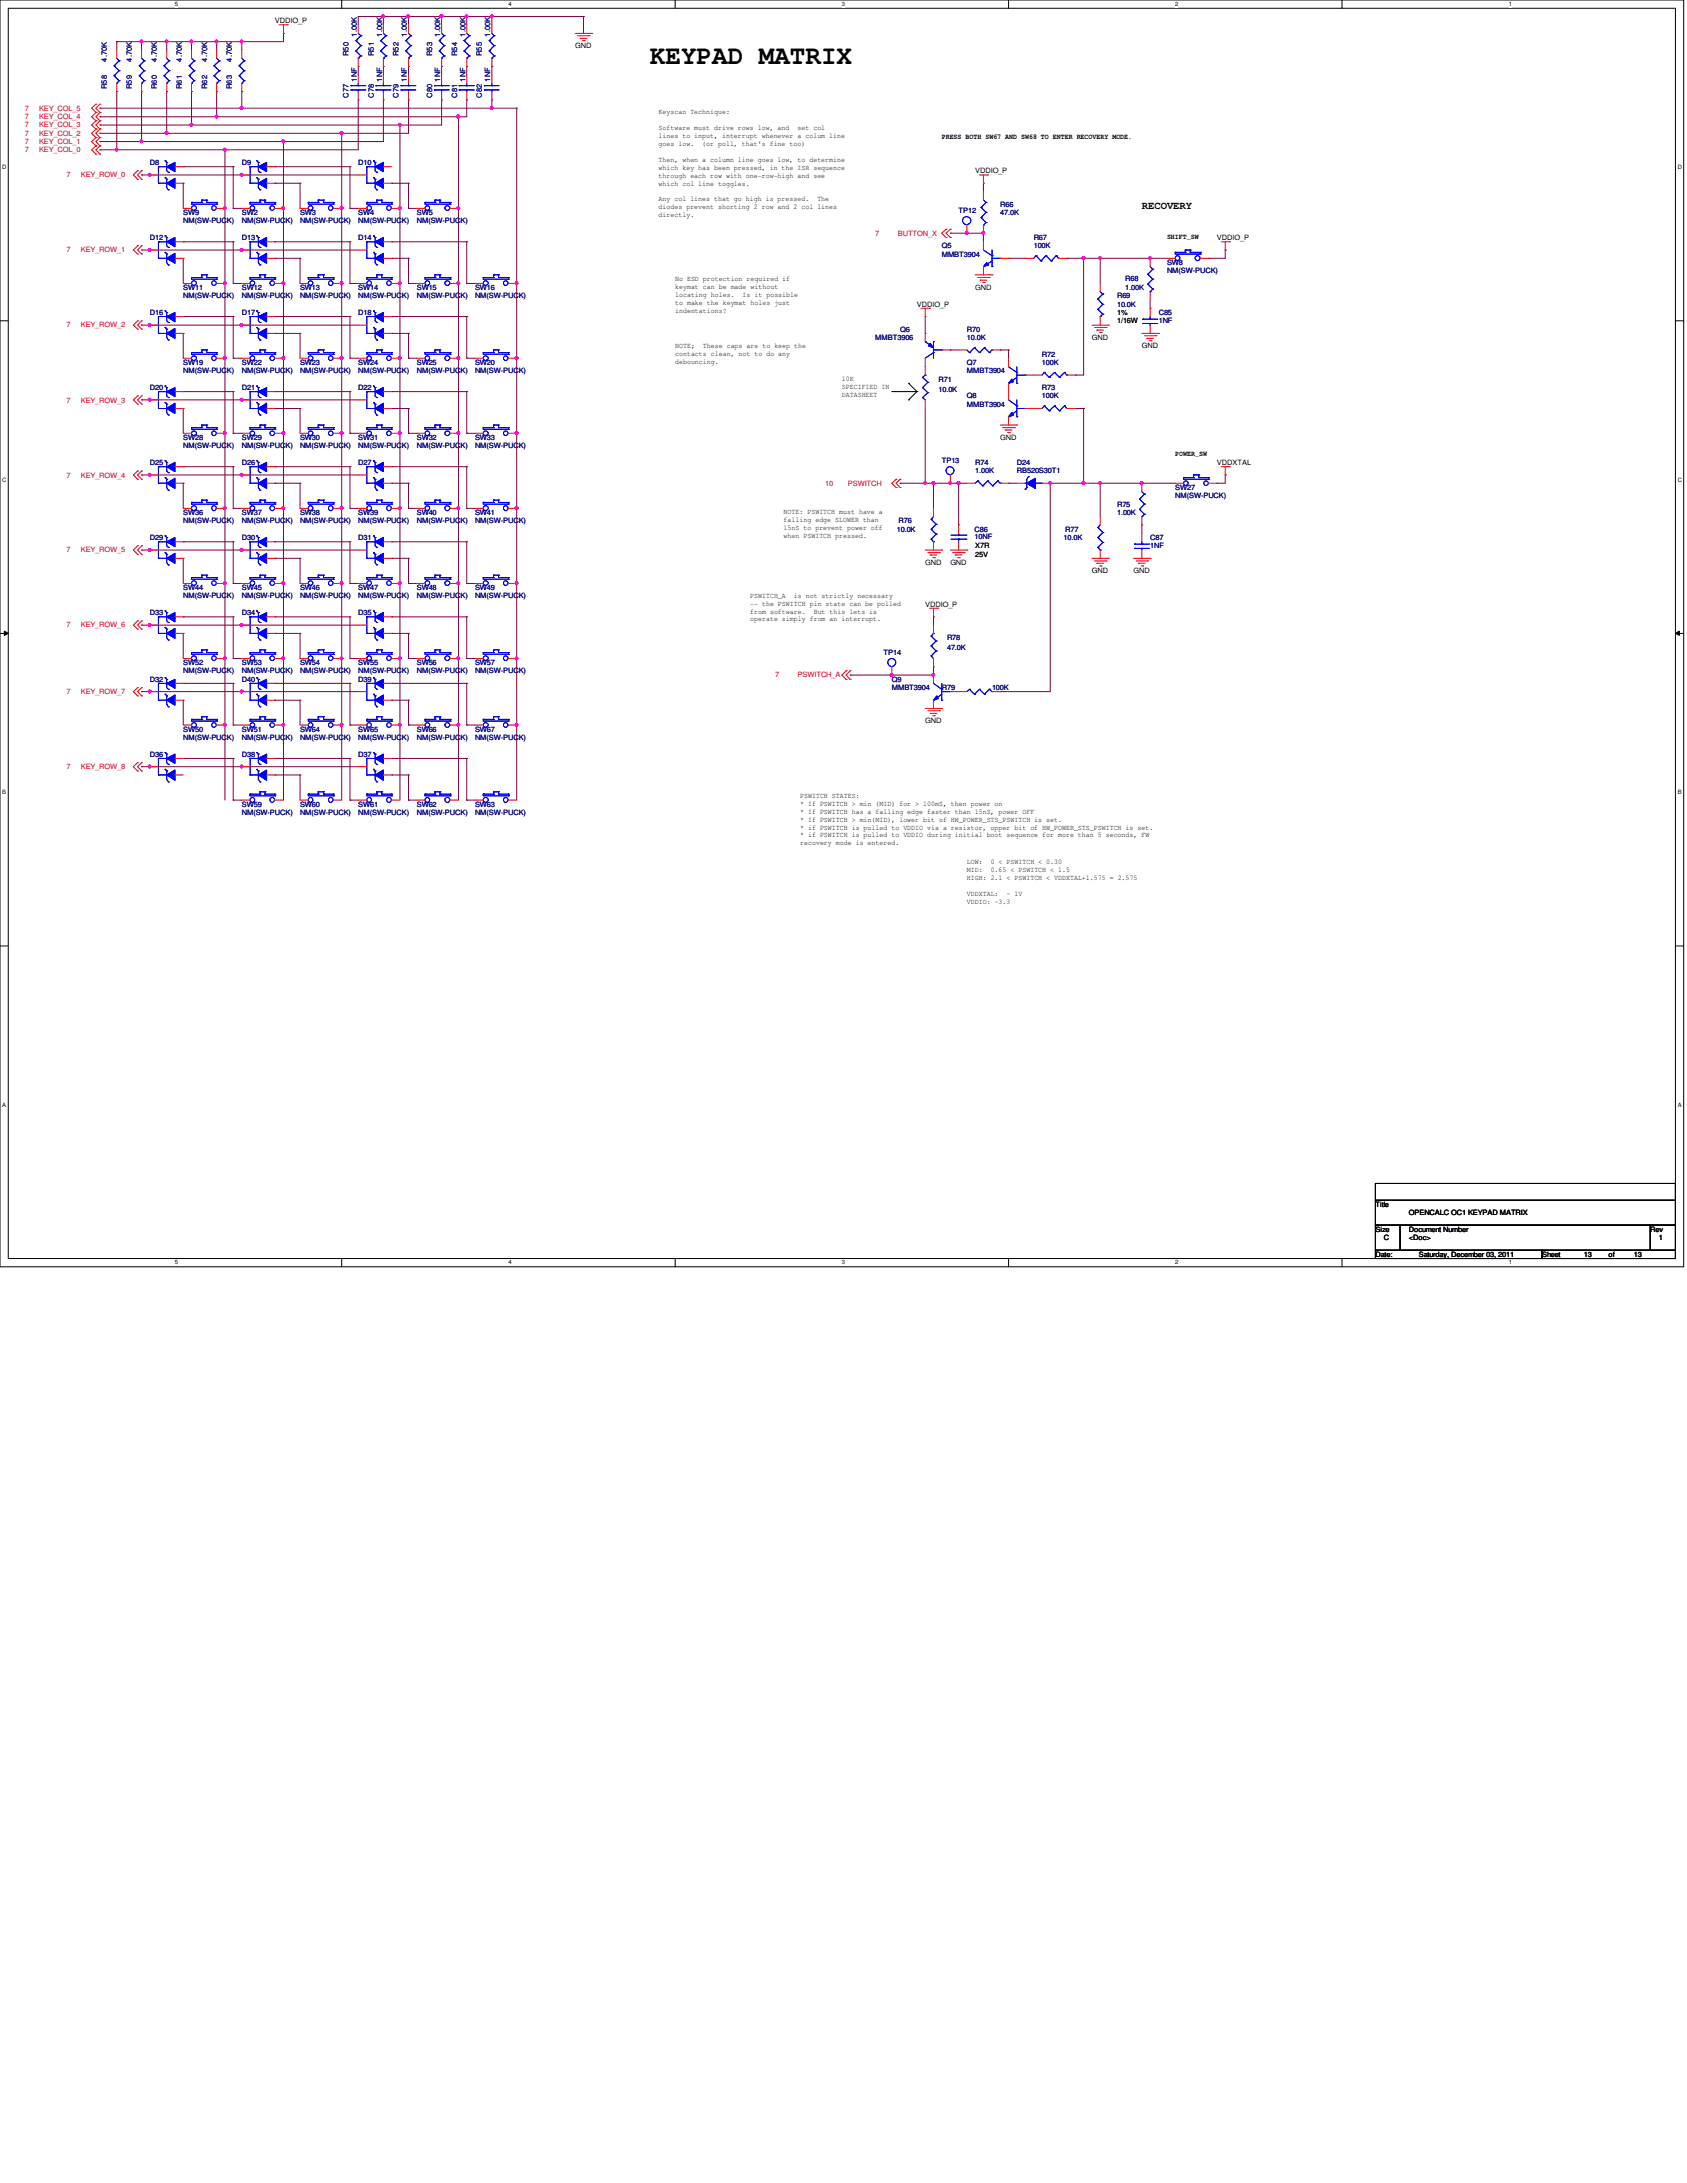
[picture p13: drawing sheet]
<svg xmlns="http://www.w3.org/2000/svg" width="216mm" height="279mm" viewBox="0 0 216 279" stroke-linecap="round" stroke-linejoin="round" font-family="sans-serif">
<defs><g id="words">
<text font-size="3.4" x="83.2" y="8.1">KEYPAD MATRIX</text>
<text font-size="1.4" x="146.1" y="26.7">RECOVERY</text>
<g font-size=".9">
<text x="35.2" y="3">VDDIO_P</text>
<text x="73.6" y="6.2">GND</text>
<text x="84.3" y="14.6">Keyscan Technique:</text>
<text x="84.3" y="16.6">Software must drive rows low, and</text>
<text x="84.3" y="17.7">lines to input, interrupt whenever a colum line</text>
<text x="102.1" y="16.6">set col</text>
<text x="120.5" y="17.8">PRESS BOTH SW67 AND SW68 TO ENTER RECOVERY MODE.</text>
<text x="84.3" y="18.7">goes low.</text>
<text x="84.3" y="20.7">Then, when a column line goes low, to determine</text>
<text x="84.3" y="21.7">which key has been pressed, in the ISR sequence</text>
<text x="84.3" y="22.7">through each row with one-row-high and see</text>
<text x="84.3" y="23.7">which col line toggles.</text>
<text x="89.9" y="18.7">(or poll, that's fine too)</text>
<text x="124.8" y="22.2">VDDIO_P</text>
<text x="84.3" y="25.8">Any col lines that go high is pressed.</text>
<text x="84.3" y="26.8">diodes prevent shorting 2 row and 2 col lines</text>
<text x="84.3" y="27.8">directly.</text>
<text x="104.6" y="25.8">The</text>
<text x="86.4" y="35.9">No ESD protection required if</text>
<text x="149.4" y="30.6">SHIFT_SW</text>
<text x="155.7" y="30.7">VDDIO_P</text>
<text x="86.4" y="37">keymat can be made without</text>
<text x="86.4" y="38">locating holes.</text>
<text x="86.4" y="39">to make the keymat holes just</text>
<text x="86.4" y="40">indentations?</text>
<text x="95" y="38">Is it possible</text>
<text x="117.3" y="39.2">VDDIO_P</text>
<text x="124.8" y="37.1">GND</text>
<text x="143" y="40.3">1%</text>
<text x="143" y="41.4">1/16W</text>
<text x="86.4" y="44.5">NOTE;</text>
<text x="86.4" y="45.5">contacts clean, not to do any</text>
<text x="86.4" y="46.5">debouncing.</text>
<text x="90" y="44.5">These caps are to keep the</text>
<text x="139.7" y="43.5">GND</text>
<text x="146.1" y="44.6">GND</text>
<text x="107.7" y="48.8">10K</text>
<text x="107.7" y="49.8">SPECIFIED IN</text>
<text x="107.7" y="50.8">DATASHEET</text>
<text x="128" y="56.3">GND</text>
<text x="150.4" y="58.4">POWER_SW</text>
<text x="155.7" y="59.5">VDDXTAL</text>
<text x="100.3" y="65.8">NOTE: PSWITCH must have a</text>
<text x="100.3" y="66.8">falling edge SLOWER than</text>
<text x="100.3" y="67.9">15nS to prevent power off</text>
<text x="100.3" y="68.9">when PSWITCH pressed.</text>
<text x="124.8" y="70.2">X7R</text>
<text x="124.8" y="71.2">25V</text>
<text x="96" y="76.5">PSWITCH_A</text>
<text x="96" y="77.5">-- the PSWITCH pin state can be polled</text>
<text x="101.6" y="76.5">is not strictly necessary</text>
<text x="118.4" y="72.3">GND</text>
<text x="118.4" y="77.6">VDDIO_P</text>
<text x="121.6" y="72.3">GND</text>
<text x="139.7" y="73.4">GND</text>
<text x="145.1" y="73.4">GND</text>
<text x="96" y="78.5">from software.</text>
<text x="96" y="79.5">operate simply from an interrupt.</text>
<text x="104.1" y="78.5">But this lets is</text>
<text x="118.4" y="92.6">GND</text>
<text x="102.4" y="102.1">PSWITCH STATES:</text>
<text x="102.4" y="103.1">* If PSWITCH &gt; min (MID) for &gt; 100mS, then power on</text>
<text x="102.4" y="104.1">* If PSWITCH has a falling edge faster than 15nS, power OFF</text>
<text x="102.4" y="105.2">* If PSWITCH &gt; min(MID), lower bit of HW_POWER_STS_PSWITCH is set.</text>
<text x="102.4" y="106.2">* if PSWITCH is pulled to VDDIO via a resistor, upper bit of HW_POWER_STS_PSWITCH is set.</text>
<text x="102.4" y="107.2">* if PSWITCH is pulled to VDDIO during initial boot sequence for more than 5 seconds, FW</text>
<text x="102.4" y="108.2">recovery mode is entered.</text>
<text x="123.7" y="110.6">LOW:</text>
<text x="123.7" y="111.6">MID:</text>
<text x="123.7" y="112.6">HIGH: 2.1 &lt; PSWITCH &lt; VDDXTAL+1.575 = 2.575</text>
<text x="126.8" y="110.6">0 &lt; PSWITCH &lt; 0.30</text>
<text x="126.8" y="111.6">0.65 &lt; PSWITCH &lt; 1.5</text>
<text x="123.7" y="114.7">VDDXTAL:</text>
<text x="123.7" y="115.7">VDDIO: ~3.3</text>
<text x="128.8" y="114.7">~ 1V</text>
<text x="176" y="154.5">Title</text>
<text x="180.3" y="155.5">OPENCALC OC1 KEYPAD MATRIX</text>
<text x="176" y="157.6">Size</text>
<text x="176" y="160.9">Date:</text>
<text x="177.1" y="158.7">C</text>
<text x="180.3" y="157.6">Document Number</text>
<text x="180.3" y="158.7">&lt;Doc&gt;</text>
<text x="181.6" y="160.9">Saturday, December 03, 2011</text>
<text x="197.4" y="160.9">Sheet</text>
<text x="202.7" y="160.9">13</text>
<text x="205.9" y="160.9">of</text>
<text x="209.1" y="160.9">13</text>
<text x="211.2" y="157.6">Rev</text>
<text x="212.3" y="158.7">1</text>
</g>
<g font-size=".9" fill="#000080">
<text x="45.7" y="4.7" transform="rotate(-90 45.7 4.7)">1.00K</text>
<text x="48.9" y="4.7" transform="rotate(-90 48.9 4.7)">1.00K</text>
<text x="52.1" y="4.7" transform="rotate(-90 52.1 4.7)">1.00K</text>
<text x="56.3" y="4.7" transform="rotate(-90 56.3 4.7)">1.00K</text>
<text x="59.6" y="4.7" transform="rotate(-90 59.6 4.7)">1.00K</text>
<text x="62.7" y="4.7" transform="rotate(-90 62.7 4.7)">1.00K</text>
<text x="13.7" y="11.4" transform="rotate(-90 13.7 11.4)">R58</text>
<text x="13.7" y="7.9" transform="rotate(-90 13.7 7.9)">4.70K</text>
<text x="16.9" y="11.4" transform="rotate(-90 16.9 11.4)">R59</text>
<text x="16.9" y="7.9" transform="rotate(-90 16.9 7.9)">4.70K</text>
<text x="20.1" y="11.4" transform="rotate(-90 20.1 11.4)">R60</text>
<text x="20.1" y="7.9" transform="rotate(-90 20.1 7.9)">4.70K</text>
<text x="23.3" y="11.4" transform="rotate(-90 23.3 11.4)">R61</text>
<text x="23.3" y="7.9" transform="rotate(-90 23.3 7.9)">4.70K</text>
<text x="26.5" y="11.4" transform="rotate(-90 26.5 11.4)">R62</text>
<text x="26.5" y="7.9" transform="rotate(-90 26.5 7.9)">4.70K</text>
<text x="29.7" y="11.4" transform="rotate(-90 29.7 11.4)">R63</text>
<text x="29.7" y="7.9" transform="rotate(-90 29.7 7.9)">4.70K</text>
<text x="44.6" y="7.2" transform="rotate(-90 44.6 7.2)">R50</text>
<text x="45.7" y="10.5" transform="rotate(-90 45.7 10.5)">1NF</text>
<text x="47.8" y="7.2" transform="rotate(-90 47.8 7.2)">R51</text>
<text x="48.9" y="10.5" transform="rotate(-90 48.9 10.5)">1NF</text>
<text x="51" y="7.2" transform="rotate(-90 51 7.2)">R52</text>
<text x="52.1" y="10.5" transform="rotate(-90 52.1 10.5)">1NF</text>
<text x="55.3" y="7.2" transform="rotate(-90 55.3 7.2)">R53</text>
<text x="56.3" y="10.5" transform="rotate(-90 56.3 10.5)">1NF</text>
<text x="58.5" y="7.2" transform="rotate(-90 58.5 7.2)">R54</text>
<text x="59.6" y="10.5" transform="rotate(-90 59.6 10.5)">1NF</text>
<text x="61.7" y="7.2" transform="rotate(-90 61.7 7.2)">R55</text>
<text x="62.7" y="10.5" transform="rotate(-90 62.7 10.5)">1NF</text>
<text x="44.6" y="12.5" transform="rotate(-90 44.6 12.5)">C77</text>
<text x="47.8" y="12.5" transform="rotate(-90 47.8 12.5)">C78</text>
<text x="51" y="12.5" transform="rotate(-90 51 12.5)">C79</text>
<text x="55.3" y="12.5" transform="rotate(-90 55.3 12.5)">C80</text>
<text x="58.5" y="12.5" transform="rotate(-90 58.5 12.5)">C81</text>
<text x="61.7" y="12.5" transform="rotate(-90 61.7 12.5)">C82</text>
<text x="19.2" y="21.1">D8</text>
<text x="30.9" y="21.1">D9</text>
<text x="45.8" y="21.1">D10</text>
<text x="23.5" y="27.5">SW9</text>
<text x="23.5" y="28.6">NM(SW-PUCK)</text>
<text x="30.9" y="27.5">SW2</text>
<text x="30.9" y="28.6">NM(SW-PUCK)</text>
<text x="38.4" y="27.5">SW3</text>
<text x="38.4" y="28.6">NM(SW-PUCK)</text>
<text x="45.8" y="27.5">SW4</text>
<text x="45.8" y="28.6">NM(SW-PUCK)</text>
<text x="53.3" y="27.5">SW5</text>
<text x="53.3" y="28.6">NM(SW-PUCK)</text>
<text x="122.7" y="27.3">TP12</text>
<text x="128" y="26.5">R66</text>
<text x="128" y="27.5">47.0K</text>
<text x="19.2" y="30.7">D12</text>
<text x="30.9" y="30.7">D13</text>
<text x="45.8" y="30.7">D14</text>
<text x="120.5" y="31.8">Q5</text>
<text x="120.5" y="32.9">MMBT3904</text>
<text x="132.3" y="30.7">R67</text>
<text x="132.3" y="31.8">100K</text>
<text x="149.4" y="33.9">SW8</text>
<text x="149.4" y="35">NM(SW-PUCK)</text>
<text x="19.2" y="40.3">D16</text>
<text x="23.5" y="37.1">SW11</text>
<text x="23.5" y="38.2">NM(SW-PUCK)</text>
<text x="30.9" y="40.3">D17</text>
<text x="30.9" y="37.1">SW12</text>
<text x="30.9" y="38.2">NM(SW-PUCK)</text>
<text x="38.4" y="37.1">SW13</text>
<text x="38.4" y="38.2">NM(SW-PUCK)</text>
<text x="45.8" y="37.1">SW14</text>
<text x="45.8" y="38.2">NM(SW-PUCK)</text>
<text x="45.8" y="40.3">D18</text>
<text x="53.3" y="37.1">SW15</text>
<text x="53.3" y="38.2">NM(SW-PUCK)</text>
<text x="60.8" y="37.1">SW16</text>
<text x="60.8" y="38.2">NM(SW-PUCK)</text>
<text x="143" y="38.2">R69</text>
<text x="143" y="39.2">10.0K</text>
<text x="144" y="36">R68</text>
<text x="144" y="37.1">1.00K</text>
<text x="148.3" y="40.3">C85</text>
<text x="148.3" y="41.4">1NF</text>
<text x="23.5" y="46.7">SW19</text>
<text x="23.5" y="47.8">NM(SW-PUCK)</text>
<text x="30.9" y="46.7">SW22</text>
<text x="30.9" y="47.8">NM(SW-PUCK)</text>
<text x="38.4" y="46.7">SW23</text>
<text x="38.4" y="47.8">NM(SW-PUCK)</text>
<text x="45.8" y="46.7">SW24</text>
<text x="45.8" y="47.8">NM(SW-PUCK)</text>
<text x="53.3" y="46.7">SW25</text>
<text x="53.3" y="47.8">NM(SW-PUCK)</text>
<text x="60.8" y="46.7">SW20</text>
<text x="60.8" y="47.8">NM(SW-PUCK)</text>
<text x="112" y="43.5">MMBT3906</text>
<text x="115.2" y="42.5">Q6</text>
<text x="123.7" y="42.5">R70</text>
<text x="123.7" y="43.5">10.0K</text>
<text x="123.7" y="46.7">Q7</text>
<text x="123.7" y="47.8">MMBT3904</text>
<text x="133.3" y="45.6">R72</text>
<text x="133.3" y="46.7">100K</text>
<text x="19.2" y="49.9">D20</text>
<text x="30.9" y="49.9">D21</text>
<text x="45.8" y="49.9">D22</text>
<text x="120.1" y="48.9">R71</text>
<text x="120.1" y="50.1">10.0K</text>
<text x="123.7" y="51">Q8</text>
<text x="123.7" y="52">MMBT3904</text>
<text x="133.3" y="49.9">R73</text>
<text x="133.3" y="51">100K</text>
<text x="19.2" y="59.5">D25</text>
<text x="23.5" y="56.3">SW28</text>
<text x="23.5" y="57.4">NM(SW-PUCK)</text>
<text x="30.9" y="59.5">D26</text>
<text x="30.9" y="56.3">SW29</text>
<text x="30.9" y="57.4">NM(SW-PUCK)</text>
<text x="38.4" y="56.3">SW30</text>
<text x="38.4" y="57.4">NM(SW-PUCK)</text>
<text x="45.8" y="56.3">SW31</text>
<text x="45.8" y="57.4">NM(SW-PUCK)</text>
<text x="45.8" y="59.5">D27</text>
<text x="53.3" y="56.3">SW32</text>
<text x="53.3" y="57.4">NM(SW-PUCK)</text>
<text x="60.8" y="56.3">SW33</text>
<text x="60.8" y="57.4">NM(SW-PUCK)</text>
<text x="120.5" y="59.3">TP13</text>
<text x="124.8" y="59.5">R74</text>
<text x="130.1" y="59.5">D24</text>
<text x="23.5" y="65.9">SW36</text>
<text x="30.9" y="65.9">SW37</text>
<text x="38.4" y="65.9">SW38</text>
<text x="45.8" y="65.9">SW39</text>
<text x="53.3" y="65.9">SW40</text>
<text x="60.8" y="65.9">SW41</text>
<text x="124.8" y="60.6">1.00K</text>
<text x="130.1" y="60.6">RB520S30T1</text>
<text x="143" y="64.9">R75</text>
<text x="143" y="65.9">1.00K</text>
<text x="150.4" y="62.7">SW27</text>
<text x="150.4" y="63.8">NM(SW-PUCK)</text>
<text x="19.2" y="69.1">D29</text>
<text x="23.5" y="67">NM(SW-PUCK)</text>
<text x="30.9" y="69.1">D30</text>
<text x="30.9" y="67">NM(SW-PUCK)</text>
<text x="38.4" y="67">NM(SW-PUCK)</text>
<text x="45.8" y="69.1">D31</text>
<text x="45.8" y="67">NM(SW-PUCK)</text>
<text x="53.3" y="67">NM(SW-PUCK)</text>
<text x="60.8" y="67">NM(SW-PUCK)</text>
<text x="114.8" y="68">10.0K</text>
<text x="115" y="67">R76</text>
<text x="124.7" y="68">C86</text>
<text x="124.7" y="69">10NF</text>
<text x="136.1" y="69.1">10.0K</text>
<text x="136.3" y="68">R77</text>
<text x="147.2" y="69.1">C87</text>
<text x="147.2" y="70.2">1NF</text>
<text x="23.5" y="75.5">SW44</text>
<text x="23.5" y="76.6">NM(SW-PUCK)</text>
<text x="30.9" y="75.5">SW45</text>
<text x="30.9" y="76.6">NM(SW-PUCK)</text>
<text x="38.4" y="75.5">SW46</text>
<text x="38.4" y="76.6">NM(SW-PUCK)</text>
<text x="45.8" y="75.5">SW47</text>
<text x="45.8" y="76.6">NM(SW-PUCK)</text>
<text x="53.3" y="75.5">SW48</text>
<text x="53.3" y="76.6">NM(SW-PUCK)</text>
<text x="60.8" y="75.5">SW49</text>
<text x="60.8" y="76.6">NM(SW-PUCK)</text>
<text x="19.2" y="78.7">D33</text>
<text x="30.9" y="78.7">D34</text>
<text x="45.8" y="78.7">D35</text>
<text x="113.1" y="83.8">TP14</text>
<text x="121.2" y="81.9">R78</text>
<text x="121.2" y="83.2">47.0K</text>
<text x="19.2" y="87.2">D32</text>
<text x="23.5" y="85.1">SW52</text>
<text x="23.5" y="86.2">NM(SW-PUCK)</text>
<text x="30.9" y="85.1">SW53</text>
<text x="30.9" y="86.2">NM(SW-PUCK)</text>
<text x="30.9" y="87.2">D40</text>
<text x="38.4" y="85.1">SW54</text>
<text x="38.4" y="86.2">NM(SW-PUCK)</text>
<text x="45.8" y="85.1">SW55</text>
<text x="45.8" y="86.2">NM(SW-PUCK)</text>
<text x="45.8" y="87.2">D39</text>
<text x="53.3" y="85.1">SW56</text>
<text x="53.3" y="86.2">NM(SW-PUCK)</text>
<text x="60.8" y="85.1">SW57</text>
<text x="60.8" y="86.2">NM(SW-PUCK)</text>
<text x="114.1" y="87.2">Q9</text>
<text x="114.1" y="88.3">MMBT3904</text>
<text x="120.5" y="88.3">R79</text>
<text x="127" y="88.3">100K</text>
<text x="23.5" y="93.6">SW50</text>
<text x="23.5" y="94.7">NM(SW-PUCK)</text>
<text x="30.9" y="93.6">SW51</text>
<text x="30.9" y="94.7">NM(SW-PUCK)</text>
<text x="38.4" y="93.6">SW64</text>
<text x="38.4" y="94.7">NM(SW-PUCK)</text>
<text x="45.8" y="93.6">SW65</text>
<text x="45.8" y="94.7">NM(SW-PUCK)</text>
<text x="53.3" y="93.6">SW66</text>
<text x="53.3" y="94.7">NM(SW-PUCK)</text>
<text x="60.8" y="93.6">SW67</text>
<text x="60.8" y="94.7">NM(SW-PUCK)</text>
<text x="19.2" y="96.9">D36</text>
<text x="30.9" y="96.9">D38</text>
<text x="45.8" y="96.9">D37</text>
<text x="30.9" y="103.3">SW59</text>
<text x="30.9" y="104.3">NM(SW-PUCK)</text>
<text x="38.4" y="103.3">SW60</text>
<text x="38.4" y="104.3">NM(SW-PUCK)</text>
<text x="45.8" y="103.3">SW61</text>
<text x="45.8" y="104.3">NM(SW-PUCK)</text>
<text x="53.3" y="103.3">SW62</text>
<text x="53.3" y="104.3">NM(SW-PUCK)</text>
<text x="60.8" y="103.3">SW63</text>
<text x="60.8" y="104.3">NM(SW-PUCK)</text>
</g>
<g font-size=".9" fill="#f00">
<text x="3.2" y="17.4">7</text>
<text x="3.2" y="16.3">7</text>
<text x="3.2" y="15.2">7</text>
<text x="3.2" y="14.2">7</text>
<text x="5" y="17.4">KEY_COL_2</text>
<text x="5" y="16.3">KEY_COL_3</text>
<text x="5" y="15.2">KEY_COL_4</text>
<text x="5" y="14.2">KEY_COL_5</text>
<text x="3.2" y="19.5">7</text>
<text x="3.2" y="18.5">7</text>
<text x="5" y="19.5">KEY_COL_0</text>
<text x="5" y="18.5">KEY_COL_1</text>
<text x="8.5" y="22.7">7</text>
<text x="10.3" y="22.7">KEY_ROW_0</text>
<text x="8.5" y="32.3">7</text>
<text x="10.3" y="32.3">KEY_ROW_1</text>
<text x="112" y="30.2">7</text>
<text x="114.9" y="30.2">BUTTON_X</text>
<text x="8.5" y="41.9">7</text>
<text x="10.3" y="41.9">KEY_ROW_2</text>
<text x="8.5" y="51.5">7</text>
<text x="10.3" y="51.5">KEY_ROW_3</text>
<text x="8.5" y="61.1">7</text>
<text x="10.3" y="61.1">KEY_ROW_4</text>
<text x="105.6" y="62.2">10</text>
<text x="108.5" y="62.2">PSWITCH</text>
<text x="8.5" y="70.7">7</text>
<text x="10.3" y="70.7">KEY_ROW_5</text>
<text x="8.5" y="80.3">7</text>
<text x="10.3" y="80.3">KEY_ROW_6</text>
<text x="8.5" y="88.9">7</text>
<text x="10.3" y="88.9">KEY_ROW_7</text>
<text x="99.2" y="86.7">7</text>
<text x="102.1" y="86.7">PSWITCH_A</text>
<text x="8.5" y="98.5">7</text>
<text x="10.3" y="98.5">KEY_ROW_8</text>
</g>
<g font-size=".8">
<text x="22.4" y=".8">5</text>
<text x="65.1" y=".8">4</text>
<text x="107.7" y=".8">3</text>
<text x="150.4" y=".8">2</text>
<text x="193.1" y=".8">1</text>
<text x=".3" y="21.7">D</text>
<text x="214.7" y="21.7">D</text>
<text x=".3" y="61.7">C</text>
<text x="214.7" y="61.7">C</text>
<text x=".3" y="101.7">B</text>
<text x="214.7" y="101.7">B</text>
<text x=".3" y="141.7">A</text>
<text x="214.7" y="141.7">A</text>
<text x="22.4" y="161.8">5</text>
<text x="65.1" y="161.8">4</text>
<text x="107.7" y="161.8">3</text>
<text x="150.4" y="161.8">2</text>
<text x="193.1" y="161.8">1</text>
</g>
</g></defs>
<path d="M0 0h215.5v162.1h-215.5zM1.1 1.1h213.3v160h-213.3z" fill="none" stroke="#000" stroke-width=".13"/>
<g fill="#fff">
<path d="M22.4 .1h.4v.8h-.4z"/>
<path d="M22.4 161.2h.4v.8h-.4z"/>
</g>
<path d="M43.7 0v1.1M43.7 161.1v1" fill="none" stroke="#000" stroke-width=".13"/>
<g fill="#fff">
<path d="M65.1 .1h.3v.8h-.3z"/>
<path d="M65.1 161.2h.3v.8h-.3z"/>
</g>
<path d="M86.4 0v1.1M86.4 161.1v1" fill="none" stroke="#000" stroke-width=".13"/>
<g fill="#fff">
<path d="M107.7 .1h.4v.8h-.4z"/>
<path d="M107.7 161.2h.4v.8h-.4z"/>
</g>
<path d="M129.1 0v1.1M129.1 161.1v1" fill="none" stroke="#000" stroke-width=".13"/>
<g fill="#fff">
<path d="M150.4 .1h.4v.8h-.4z"/>
<path d="M150.4 161.2h.4v.8h-.4z"/>
</g>
<path d="M171.7 0v1.1M171.7 161.1v1" fill="none" stroke="#000" stroke-width=".13"/>
<g fill="#fff">
<path d="M193.1 .1h.4v.8h-.4z"/>
<path d="M193.1 161.2h.4v.8h-.4z"/>
<path d="M.3 21h.5v.8h-.5z"/>
<path d="M214.7 21h.5v.8h-.5z"/>
<path d="M.3 61h.5v.8h-.5z"/>
<path d="M214.7 61h.5v.8h-.5z"/>
</g>
<path d="M0 41.1h1.1M214.4 41.1h1.1" fill="none" stroke="#000" stroke-width=".13"/>
<g fill="#fff">
<path d="M.3 101h.5v.9h-.5z"/>
<path d="M214.7 101h.5v.9h-.5z"/>
</g>
<path d="M0 81.1h1.1M.6 80.8l.5 .3-.5 .2zM214.4 81.1l.5-.3v.5zM214.4 81.1h1.1" fill="none" stroke="#000" stroke-width=".13"/>
<path d="M.6 80.8l.5 .3-.5 .2zM214.4 81.1l.5-.3v.5z" fill="#000"/>
<g fill="#fff">
<path d="M.3 141.1h.5v.8h-.5z"/>
<path d="M214.7 141.1h.5v.8h-.5z"/>
</g>
<path d="M0 121.1h1.1M214.4 121.1h1.1" fill="none" stroke="#000" stroke-width=".13"/>
<g fill="none" stroke="#800040" stroke-width=".13">
<path d="M12.8 19.2h.1M12.8 18.1h.1M12.8 17.1h.1M12.8 16h.1M12.8 14.9h.1M12.8 13.8h.1M12.8 19.2h2.1M14.9 5.3h.1M14.9 5.3v1.1M14.9 5.3h3.2M18.1 11.7h.1M18.1 11.7v6.4h-5.3"/>
<path d="M21.3 11.7h.1M21.3 11.7v5.4h-8.5M24.5 11.7h.1M24.5 11.7v4.3h-11.7M27.7 11.7h.1M27.7 5.3h.1M27.7 5.3v1.1M27.7 11.7v3.2h-14.9M27.7 5.3h3.2M28.8 19.2h.1M28.8 19.2h17M30.9 11.7h.1"/>
<path d="M30.9 5.3h.1M30.9 5.3v1.1M30.9 11.7v2.1h-18.1M43.7 17.1h.1M43.7 17.1h8.6M51.2 16h.1M51.2 16h5.3M38.4 81.1h.1M38.4 81.1v3.2"/>
</g>
<path d="M27.6 5.2h.2v.2l-.1 .1-.1-.1z" fill-rule="evenodd" fill="#f0f"/>
<path d="M27.6 5.2h.2v.2l-.1 .1-.1-.1z" fill="none" stroke="#f0f" stroke-width=".13"/>
<path d="M24.5 5.3h.1M24.5 5.3v1.1M24.5 5.3h3.2" fill="none" stroke="#800040" stroke-width=".13"/>
<path d="M24.4 5.2h.2v.2l-.1 .1-.1-.1z" fill-rule="evenodd" fill="#f0f"/>
<path d="M24.4 5.2h.2v.2l-.1 .1-.1-.1z" fill="none" stroke="#f0f" stroke-width=".13"/>
<path d="M21.3 5.3h.1M21.3 5.3v1.1M21.3 5.3h3.2" fill="none" stroke="#800040" stroke-width=".13"/>
<path d="M21.2 5.2h.2v.2l-.1 .1-.1-.1z" fill-rule="evenodd" fill="#f0f"/>
<path d="M21.2 5.2h.2v.2l-.1 .1-.1-.1z" fill="none" stroke="#f0f" stroke-width=".13"/>
<path d="M18.1 5.3h.1M18.1 5.3v1.1M18.1 5.3h3.2" fill="none" stroke="#800040" stroke-width=".13"/>
<path d="M18 5.2h.2v.2l-.1 .1-.1-.1z" fill-rule="evenodd" fill="#f0f"/>
<path d="M18 5.2h.2v.2l-.1 .1-.1-.1z" fill="none" stroke="#f0f" stroke-width=".13"/>
<path d="M30.9 5.3h.1M30.9 5.3h5.4" fill="none" stroke="#800040" stroke-width=".13"/>
<path d="M30.8 5.2h.3v.2l-.2 .1-.1-.1z" fill-rule="evenodd" fill="#f0f"/>
<path d="M30.8 5.2h.3v.2l-.2 .1-.1-.1z" fill="none" stroke="#f0f" stroke-width=".13"/>
<g fill="none" stroke="#800040" stroke-width=".13">
<path d="M36.3 4.3h.1M36.3 4.3v1M45.8 12.8h.1M45.8 8.5h.1M45.8 2.1h.1M45.8 2.1v1.1M45.8 8.5v1.1M45.8 12.8v6.4M45.8 2.1h3.3M49.1 8.5h.1M49.1 2.1h.1M49.1 2.1v1.1"/>
<path d="M49.1 8.5v1.1"/>
</g>
<path d="M48.9 2h.3v.2l-.2 .1-.1-.1z" fill-rule="evenodd" fill="#f0f"/>
<path d="M48.9 2h.3v.2l-.2 .1-.1-.1z" fill="none" stroke="#f0f" stroke-width=".13"/>
<path d="M49.1 2.1h.1M49.1 2.1h7.4M52.3 8.5h.1M52.3 2.1h.1M52.3 2.1v1.1M52.3 8.5v1.1" fill="none" stroke="#800040" stroke-width=".13"/>
<path d="M56.4 2h.2v.2l-.1 .1-.1-.1z" fill-rule="evenodd" fill="#f0f"/>
<path d="M56.4 2h.2v.2l-.1 .1-.1-.1z" fill="none" stroke="#f0f" stroke-width=".13"/>
<path d="M52.1 2h.3v.2l-.2 .1-.1-.1z" fill-rule="evenodd" fill="#f0f"/>
<path d="M52.1 2h.3v.2l-.2 .1-.1-.1z" fill="none" stroke="#f0f" stroke-width=".13"/>
<path d="M56.5 8.5h.1M56.5 2.1h.1M56.5 2.1v1.1M56.5 8.5v1.1M59.7 8.5h.1M59.7 2.1h.1M59.7 2.1v1.1M59.7 8.5v1.1M59.7 2.1h3.2" fill="none" stroke="#800040" stroke-width=".13"/>
<path d="M62.8 2h.3v.2l-.2 .1-.1-.1z" fill-rule="evenodd" fill="#f0f"/>
<path d="M62.8 2h.3v.2l-.2 .1-.1-.1z" fill="none" stroke="#f0f" stroke-width=".13"/>
<path d="M59.6 2h.2v.2l-.1 .1-.1-.1z" fill-rule="evenodd" fill="#f0f"/>
<path d="M59.6 2h.2v.2l-.1 .1-.1-.1z" fill="none" stroke="#f0f" stroke-width=".13"/>
<path d="M18.1 18.1h.1M18.1 18.1h18.2M62.9 8.5h.1M62.9 2.1h.1M62.9 2.1v1.1M62.9 8.5v1.1M74.7 2.1h.1M74.7 2.1v2.2" fill="none" stroke="#800040" stroke-width=".13"/>
<path d="M36.1 18h.3v.2l-.2 .1-.1-.1z" fill-rule="evenodd" fill="#f0f"/>
<path d="M36.1 18h.3v.2l-.2 .1-.1-.1z" fill="none" stroke="#f0f" stroke-width=".13"/>
<path d="M18 18h.2v.2l-.1 .1-.1-.1z" fill-rule="evenodd" fill="#f0f"/>
<path d="M18 18h.2v.2l-.1 .1-.1-.1z" fill="none" stroke="#f0f" stroke-width=".13"/>
<g fill="none" stroke="#800040" stroke-width=".13">
<path d="M14.9 11.7h.1M14.9 11.7v7.5M49.1 12.8h.1M49.1 12.8v5.3M52.3 12.8h.1M52.3 12.8v4.3M56.5 12.8h.1M56.5 12.8v3.2M59.7 12.8h.1M59.7 12.8v2.1M62.9 12.8h.1M62.9 12.8v1"/>
<path d="M154.7 33.1h.1M156.8 32h.1M156.8 32v1.1h-2.1M146.1 61.8h.1M146.1 61.8h4.3M155.7 61.8h.1M156.8 60.8h.1M156.8 60.8v1h-1.1"/>
</g>
<path d="M146 61.7h.2v.2l-.1 .1-.1-.1z" fill-rule="evenodd" fill="#f0f"/>
<path d="M146 61.7h.2v.2l-.1 .1-.1-.1z" fill="none" stroke="#f0f" stroke-width=".13"/>
<path d="M118.4 61.8h.1M118.4 61.8h1.1M119.5 61.8h.1M119.5 79h.1M119.5 61.8v3.3M119.5 79v1M122.7 67.2h.1M122.7 61.8h.1M122.7 61.8v5.4M122.7 61.8h1M119.5 85.3h.1M119.5 85.3v1.1" fill="none" stroke="#800040" stroke-width=".13"/>
<path d="M122.5 61.7h.3v.2l-.2 .1-.1-.1z" fill-rule="evenodd" fill="#f0f"/>
<path d="M122.5 61.7h.3v.2l-.2 .1-.1-.1z" fill="none" stroke="#f0f" stroke-width=".13"/>
<path d="M125.9 23.5h.1M125.9 29.8h.1M125.9 23.5v1M125.9 29.8v1.1M129.1 33.1h.1M129.1 33.1h2.1M136.5 33.1h.1M136.5 33.1h4.3M138.7 33.1h.1M140.8 33.1h.1M140.8 33.1v3.2" fill="none" stroke="#800040" stroke-width=".13"/>
<path d="M140.6 32.9h.3v.3h-.1h-.2z" fill-rule="evenodd" fill="#f0f"/>
<path d="M140.6 32.9h.3v.3h-.1h-.2z" fill="none" stroke="#f0f" stroke-width=".13"/>
<path d="M138.5 32.9h.3v.3h-.2h-.1z" fill-rule="evenodd" fill="#f0f"/>
<path d="M138.5 32.9h.3v.3h-.2h-.1z" fill="none" stroke="#f0f" stroke-width=".13"/>
<path d="M138.7 61.8h.1M138.7 61.8h2.1M140.8 61.8h.1M140.8 61.8v4.3" fill="none" stroke="#800040" stroke-width=".13"/>
<path d="M140.6 61.7h.3v.2l-.1 .1-.2-.1z" fill-rule="evenodd" fill="#f0f"/>
<path d="M140.6 61.7h.3v.2l-.1 .1-.2-.1z" fill="none" stroke="#f0f" stroke-width=".13"/>
<path d="M134.4 61.8h.1M134.4 61.8v26.7" fill="none" stroke="#800040" stroke-width=".13"/>
<path d="M134.2 61.7h.3v.2l-.1 .1-.2-.1z" fill-rule="evenodd" fill="#f0f"/>
<path d="M134.2 61.7h.3v.2l-.1 .1-.2-.1z" fill="none" stroke="#f0f" stroke-width=".13"/>
<path d="M114.1 86.4h.1M114.1 86.4h5.4M128 88.5h.1M128 88.5h6.4" fill="none" stroke="#800040" stroke-width=".13"/>
<path d="M119.3 86.2h.3v.3l-.2 .1-.1-.1z" fill-rule="evenodd" fill="#f0f"/>
<path d="M119.3 86.2h.3v.3l-.2 .1-.1-.1z" fill="none" stroke="#f0f" stroke-width=".13"/>
<path d="M114 86.2h.2v.3l-.1 .1-.1-.1z" fill-rule="evenodd" fill="#f0f"/>
<path d="M114 86.2h.2v.3l-.1 .1-.1-.1z" fill="none" stroke="#f0f" stroke-width=".13"/>
<path d="M121.6 61.8h.1M121.6 61.8h1.1M129.1 61.8h.1M129.1 61.8h1" fill="none" stroke="#800040" stroke-width=".13"/>
<path d="M121.5 61.7h.2v.2l-.1 .1-.1-.1z" fill-rule="evenodd" fill="#f0f"/>
<path d="M121.5 61.7h.2v.2l-.1 .1-.1-.1z" fill="none" stroke="#f0f" stroke-width=".13"/>
<path d="M123.7 29.8h.1M123.7 29.8h2.2" fill="none" stroke="#800040" stroke-width=".13"/>
<path d="M125.7 29.7h.3v.2l-.2 .1-.1-.1z" fill-rule="evenodd" fill="#f0f"/>
<path d="M125.7 29.7h.3v.2l-.2 .1-.1-.1z" fill="none" stroke="#f0f" stroke-width=".13"/>
<path d="M123.6 29.7h.3v.2l-.2 .1-.1-.1z" fill-rule="evenodd" fill="#f0f"/>
<path d="M123.6 29.7h.3v.2l-.2 .1-.1-.1z" fill="none" stroke="#f0f" stroke-width=".13"/>
<path d="M138.7 33.1h.1M138.7 33.1v14.9h-1.1M137.6 48h.1" fill="none" stroke="#800040" stroke-width=".13"/>
<path d="M138.5 32.9h.3v.3h-.2h-.1z" fill-rule="evenodd" fill="#f0f"/>
<path d="M138.5 32.9h.3v.3h-.2h-.1z" fill="none" stroke="#f0f" stroke-width=".13"/>
<path d="M137.6 52.3h.1M137.6 52.3h1.1M138.7 52.3h.1M138.7 52.3v9.5" fill="none" stroke="#800040" stroke-width=".13"/>
<path d="M138.5 61.7h.3v.2l-.2 .1-.1-.1z" fill-rule="evenodd" fill="#f0f"/>
<path d="M138.5 61.7h.3v.2l-.2 .1-.1-.1z" fill="none" stroke="#f0f" stroke-width=".13"/>
<path d="M147.2 33.1h.1M147.2 33.1h2.2" fill="none" stroke="#800040" stroke-width=".13"/>
<path d="M147 32.9h.3v.3h-.1h-.2z" fill-rule="evenodd" fill="#f0f"/>
<path d="M147 32.9h.3v.3h-.1h-.2z" fill="none" stroke="#f0f" stroke-width=".13"/>
<path d="M118.4 52.3v9.5M121.6 44.8h.1M121.6 44.8h1.1M128 44.8h.1M128 44.8h1.1M129.1 44.8h.1M129.1 44.8v1M118.4 61.8h.1M134.4 61.8h.1M134.4 61.8h4.3" fill="none" stroke="#800040" stroke-width=".13"/>
<path d="M118.2 61.7h.3v.2l-.1 .1-.2-.1z" fill-rule="evenodd" fill="#f0f"/>
<path d="M118.2 61.7h.3v.2l-.1 .1-.2-.1z" fill="none" stroke="#f0f" stroke-width=".13"/>
<path d="M115.2 61.8h.1M115.2 61.8h3.2M119.5 61.8h.1M119.5 61.8h2.1" fill="none" stroke="#800040" stroke-width=".13"/>
<path d="M119.3 61.7h.3v.2l-.2 .1-.1-.1z" fill-rule="evenodd" fill="#f0f"/>
<path d="M119.3 61.7h.3v.2l-.2 .1-.1-.1z" fill="none" stroke="#f0f" stroke-width=".13"/>
<g fill="none" stroke="#800040" stroke-width=".13">
<path d="M121.6 29.8h.1M121.6 29.8h2.1M140.8 33.1h.1M140.8 33.1h6.4M147.2 39.5h.1M147.2 38.4v1.1M118.4 42.7h.1M118.4 40.5v2.2M140.8 61.8h.1M140.8 61.8h5.3M146.1 67.2h.1M146.1 67.2v1.1"/>
<path d="M19.2 80h.1M19.2 80h11.7M23.5 81.1h.1M23.5 81.1v3.2M108.8 86.4h.1M108.8 86.4h5.3"/>
</g>
<path d="M30.8 79.9h.3v.2l-.2 .1-.1-.1z" fill-rule="evenodd" fill="#f0f"/>
<path d="M30.8 79.9h.3v.2l-.2 .1-.1-.1z" fill="none" stroke="#f0f" stroke-width=".13"/>
<path d="M19 79.9h.3v.2l-.2 .1-.1-.1z" fill-rule="evenodd" fill="#f0f"/>
<path d="M19 79.9h.3v.2l-.2 .1-.1-.1z" fill="none" stroke="#f0f" stroke-width=".13"/>
<g fill="none" stroke="#800040" stroke-width=".13">
<path d="M23.5 79h.1M23.5 79h6.3M28.8 74.7h.1M28.8 74.7v9.6M29.8 79h.1M29.8 79v5.3M35.2 79h.1M35.2 79h9.6M44.8 79h.1M44.8 79v5.3M50.1 79h.1M50.1 79h9.6"/>
<path d="M59.7 79h.1M59.7 79v5.3M29.8 84.3h.1M29.8 84.3h1.1M30.9 80h.1M30.9 80h14.9M35.2 81.1h.1M35.2 81.1h3.2M44.8 84.3h.1M44.8 84.3h1M50.1 81.1h.1M50.1 81.1h2.2"/>
<path d="M52.3 81.1h.1M52.3 84.3h.1M52.3 84.3h1M52.3 81.1v3.2M59.7 84.3h.1M59.7 84.3h1.1"/>
</g>
<path d="M28.6 84.1h.3v.3l-.2 .1-.1-.1z" fill-rule="evenodd" fill="#f0f"/>
<path d="M28.6 84.1h.3v.3l-.2 .1-.1-.1z" fill="none" stroke="#f0f" stroke-width=".13"/>
<path d="M28.6 74.5h.3v.3h-.2h-.1z" fill-rule="evenodd" fill="#f0f"/>
<path d="M28.6 74.5h.3v.3h-.2h-.1z" fill="none" stroke="#f0f" stroke-width=".13"/>
<path d="M36.3 74.7h.1M36.3 74.7v9.6" fill="none" stroke="#800040" stroke-width=".13"/>
<path d="M36.1 84.1h.3v.3l-.2 .1-.1-.1z" fill-rule="evenodd" fill="#f0f"/>
<path d="M36.1 84.1h.3v.3l-.2 .1-.1-.1z" fill="none" stroke="#f0f" stroke-width=".13"/>
<path d="M36.1 74.5h.3v.3h-.2h-.1z" fill-rule="evenodd" fill="#f0f"/>
<path d="M36.1 74.5h.3v.3h-.2h-.1z" fill="none" stroke="#f0f" stroke-width=".13"/>
<path d="M43.7 74.7h.1M43.7 74.7v9.6" fill="none" stroke="#800040" stroke-width=".13"/>
<path d="M43.6 84.1h.2v.3l-.1 .1-.1-.1z" fill-rule="evenodd" fill="#f0f"/>
<path d="M43.6 84.1h.2v.3l-.1 .1-.1-.1z" fill="none" stroke="#f0f" stroke-width=".13"/>
<path d="M43.6 74.5h.2v.3h-.1h-.1z" fill-rule="evenodd" fill="#f0f"/>
<path d="M43.6 74.5h.2v.3h-.1h-.1z" fill="none" stroke="#f0f" stroke-width=".13"/>
<path d="M51.2 74.7h.1M51.2 74.7v9.6" fill="none" stroke="#800040" stroke-width=".13"/>
<path d="M51 84.1h.3v.3l-.2 .1-.1-.1z" fill-rule="evenodd" fill="#f0f"/>
<path d="M51 84.1h.3v.3l-.2 .1-.1-.1z" fill="none" stroke="#f0f" stroke-width=".13"/>
<path d="M51 74.5h.3v.3h-.2h-.1z" fill-rule="evenodd" fill="#f0f"/>
<path d="M51 74.5h.3v.3h-.2h-.1z" fill="none" stroke="#f0f" stroke-width=".13"/>
<path d="M58.7 74.7h.1M58.7 74.7v9.6" fill="none" stroke="#800040" stroke-width=".13"/>
<path d="M58.5 84.1h.3v.3l-.2 .1-.1-.1z" fill-rule="evenodd" fill="#f0f"/>
<path d="M58.5 84.1h.3v.3l-.2 .1-.1-.1z" fill="none" stroke="#f0f" stroke-width=".13"/>
<path d="M58.5 74.5h.3v.3h-.2h-.1z" fill-rule="evenodd" fill="#f0f"/>
<path d="M58.5 74.5h.3v.3h-.2h-.1z" fill="none" stroke="#f0f" stroke-width=".13"/>
<path d="M66.1 74.7h.1M66.1 74.7v9.6" fill="none" stroke="#800040" stroke-width=".13"/>
<path d="M66 84.1h.2v.3l-.1 .1-.1-.1z" fill-rule="evenodd" fill="#f0f"/>
<path d="M66 84.1h.2v.3l-.1 .1-.1-.1z" fill="none" stroke="#f0f" stroke-width=".13"/>
<path d="M66 74.5h.2v.3h-.1h-.1z" fill-rule="evenodd" fill="#f0f"/>
<path d="M66 74.5h.2v.3h-.1h-.1z" fill="none" stroke="#f0f" stroke-width=".13"/>
<g fill="none" stroke="#800040" stroke-width=".13">
<path d="M19.2 70.4h.1M19.2 70.4h26.6M23.5 69.3h.1M23.5 71.5h.1M23.5 69.3h6.3M23.5 71.5v3.2M28.8 65.1h.1M28.8 65.1v9.6M29.8 69.3h.1M29.8 74.7h.1M29.8 69.3v5.4M29.8 74.7h1.1"/>
<path d="M30.9 70.4h.1M35.2 71.5h.1M35.2 69.3h.1M35.2 69.3h9.6M35.2 71.5h3.2M36.3 65.1h.1M36.3 65.1v9.6M38.4 71.5h.1M38.4 71.5v3.2M43.7 65.1h.1M43.7 65.1v9.6M44.8 69.3h.1"/>
<path d="M44.8 74.7h.1M44.8 74.7h1M44.8 69.3v5.4M50.1 71.5h.1M50.1 69.3h.1M50.1 69.3h9.6M50.1 71.5h2.2M51.2 65.1h.1M51.2 65.1v9.6M52.3 71.5h.1M52.3 74.7h.1M52.3 74.7h1"/>
<path d="M52.3 71.5v3.2M58.7 65.1h.1M58.7 65.1v9.6M59.7 69.3h.1M59.7 74.7h.1M59.7 74.7h1.1M59.7 69.3v5.4M66.1 65.1h.1M66.1 65.1v9.6M18.1 80h.1M18.1 80h1.1"/>
</g>
<path d="M30.8 70.2h.3v.3l-.2 .1-.1-.1z" fill-rule="evenodd" fill="#f0f"/>
<path d="M30.8 70.2h.3v.3l-.2 .1-.1-.1z" fill="none" stroke="#f0f" stroke-width=".13"/>
<path d="M19 70.2h.3v.3l-.2 .1-.1-.1z" fill-rule="evenodd" fill="#f0f"/>
<path d="M19 70.2h.3v.3l-.2 .1-.1-.1z" fill="none" stroke="#f0f" stroke-width=".13"/>
<g fill="none" stroke="#800040" stroke-width=".13">
<path d="M23.5 59.7h.1M23.5 59.7h6.3M28.8 55.5h.1M28.8 55.5v9.6M29.8 59.7h.1M29.8 59.7v5.4M35.2 59.7h.1M35.2 59.7h9.6M44.8 59.7h.1M44.8 59.7v5.4M29.8 65.1h.1M29.8 65.1h1.1"/>
<path d="M35.2 61.8h.1M35.2 61.8h3.2"/>
</g>
<path d="M28.6 64.9h.3v.3h-.2h-.1z" fill-rule="evenodd" fill="#f0f"/>
<path d="M28.6 64.9h.3v.3h-.2h-.1z" fill="none" stroke="#f0f" stroke-width=".13"/>
<path d="M28.6 55.3h.3v.3h-.2h-.1z" fill-rule="evenodd" fill="#f0f"/>
<path d="M28.6 55.3h.3v.3h-.2h-.1z" fill="none" stroke="#f0f" stroke-width=".13"/>
<path d="M36.3 55.5h.1M36.3 55.5v9.6" fill="none" stroke="#800040" stroke-width=".13"/>
<path d="M36.1 64.9h.3v.3h-.2h-.1z" fill-rule="evenodd" fill="#f0f"/>
<path d="M36.1 64.9h.3v.3h-.2h-.1z" fill="none" stroke="#f0f" stroke-width=".13"/>
<path d="M36.1 55.3h.3v.3h-.2h-.1z" fill-rule="evenodd" fill="#f0f"/>
<path d="M36.1 55.3h.3v.3h-.2h-.1z" fill="none" stroke="#f0f" stroke-width=".13"/>
<path d="M43.7 55.5h.1M43.7 55.5v9.6" fill="none" stroke="#800040" stroke-width=".13"/>
<path d="M43.6 64.9h.2v.3h-.1h-.1z" fill-rule="evenodd" fill="#f0f"/>
<path d="M43.6 64.9h.2v.3h-.1h-.1z" fill="none" stroke="#f0f" stroke-width=".13"/>
<path d="M43.6 55.3h.2v.3h-.1h-.1z" fill-rule="evenodd" fill="#f0f"/>
<path d="M43.6 55.3h.2v.3h-.1h-.1z" fill="none" stroke="#f0f" stroke-width=".13"/>
<path d="M51.2 55.5h.1M51.2 55.5v9.6" fill="none" stroke="#800040" stroke-width=".13"/>
<path d="M51 64.9h.3v.3h-.2h-.1z" fill-rule="evenodd" fill="#f0f"/>
<path d="M51 64.9h.3v.3h-.2h-.1z" fill="none" stroke="#f0f" stroke-width=".13"/>
<path d="M51 55.3h.3v.3h-.2h-.1z" fill-rule="evenodd" fill="#f0f"/>
<path d="M51 55.3h.3v.3h-.2h-.1z" fill="none" stroke="#f0f" stroke-width=".13"/>
<path d="M58.7 55.5h.1M58.7 55.5v9.6" fill="none" stroke="#800040" stroke-width=".13"/>
<path d="M58.5 64.9h.3v.3h-.2h-.1z" fill-rule="evenodd" fill="#f0f"/>
<path d="M58.5 64.9h.3v.3h-.2h-.1z" fill="none" stroke="#f0f" stroke-width=".13"/>
<path d="M58.5 55.3h.3v.3h-.2h-.1z" fill-rule="evenodd" fill="#f0f"/>
<path d="M58.5 55.3h.3v.3h-.2h-.1z" fill="none" stroke="#f0f" stroke-width=".13"/>
<path d="M66.1 55.5h.1M66.1 55.5v9.6" fill="none" stroke="#800040" stroke-width=".13"/>
<path d="M66 64.9h.2v.3h-.1h-.1z" fill-rule="evenodd" fill="#f0f"/>
<path d="M66 64.9h.2v.3h-.1h-.1z" fill="none" stroke="#f0f" stroke-width=".13"/>
<path d="M66 55.3h.2v.3h-.1h-.1z" fill-rule="evenodd" fill="#f0f"/>
<path d="M66 55.3h.2v.3h-.1h-.1z" fill="none" stroke="#f0f" stroke-width=".13"/>
<g fill="none" stroke="#800040" stroke-width=".13">
<path d="M50.1 59.7h.1M50.1 59.7h9.6M59.7 59.7h.1M59.7 59.7v5.4M19.2 60.8h.1M19.2 60.8h26.6M23.5 61.8h.1M23.5 61.8v3.3M30.9 60.8h.1M38.4 61.8h.1M38.4 61.8v3.3M44.8 65.1h.1"/>
<path d="M44.8 65.1h1M50.1 61.8h.1M50.1 61.8h2.2M52.3 61.8h.1M52.3 65.1h.1M52.3 65.1h1M52.3 61.8v3.3M59.7 65.1h.1M59.7 65.1h1.1"/>
</g>
<path d="M30.8 60.6h.3v.3l-.2 .1-.1-.1z" fill-rule="evenodd" fill="#f0f"/>
<path d="M30.8 60.6h.3v.3l-.2 .1-.1-.1z" fill="none" stroke="#f0f" stroke-width=".13"/>
<path d="M19 60.6h.3v.3l-.2 .1-.1-.1z" fill-rule="evenodd" fill="#f0f"/>
<path d="M19 60.6h.3v.3l-.2 .1-.1-.1z" fill="none" stroke="#f0f" stroke-width=".13"/>
<g fill="none" stroke="#800040" stroke-width=".13">
<path d="M19.2 51.2h.1M19.2 51.2h26.6M23.5 50.1h.1M23.5 52.3h.1M23.5 50.1h6.3M23.5 52.3v3.2M28.8 45.8h.1M28.8 45.8v9.7M29.8 50.1h.1M29.8 55.5h.1M29.8 50.1v5.4M29.8 55.5h1.1"/>
<path d="M30.9 51.2h.1M35.2 52.3h.1M35.2 50.1h.1M35.2 50.1h9.6M35.2 52.3h3.2M36.3 45.8h.1M36.3 45.8v9.7M38.4 52.3h.1M38.4 52.3v3.2M43.7 45.8h.1M43.7 45.8v9.7M44.8 50.1h.1"/>
<path d="M44.8 55.5h.1M44.8 55.5h1M44.8 50.1v5.4M50.1 52.3h.1M50.1 50.1h.1M50.1 50.1h9.6M50.1 52.3h2.2M51.2 45.8h.1M51.2 45.8v9.7M52.3 52.3h.1M52.3 55.5h.1M52.3 55.5h1"/>
<path d="M52.3 52.3v3.2M58.7 45.8h.1M58.7 45.8v9.7M59.7 50.1h.1M59.7 55.5h.1M59.7 55.5h1.1M59.7 50.1v5.4M66.1 45.8h.1M66.1 45.8v9.7"/>
</g>
<path d="M30.8 51h.3v.3l-.2 .1-.1-.1z" fill-rule="evenodd" fill="#f0f"/>
<path d="M30.8 51h.3v.3l-.2 .1-.1-.1z" fill="none" stroke="#f0f" stroke-width=".13"/>
<path d="M19 51h.3v.3l-.2 .1-.1-.1z" fill-rule="evenodd" fill="#f0f"/>
<path d="M19 51h.3v.3l-.2 .1-.1-.1z" fill="none" stroke="#f0f" stroke-width=".13"/>
<g fill="none" stroke="#800040" stroke-width=".13">
<path d="M28.8 36.3h.1M28.8 36.3v9.5M23.5 40.5h.1M23.5 40.5h6.3M29.8 40.5h.1M29.8 45.8h.1M29.8 40.5v5.3M29.8 45.8h1.1M35.2 42.7h.1M35.2 40.5h.1M35.2 40.5h9.6M35.2 42.7h3.2"/>
<path d="M44.8 40.5h.1M44.8 40.5v5.3"/>
</g>
<path d="M28.6 45.7h.3v.2l-.2 .1-.1-.1z" fill-rule="evenodd" fill="#f0f"/>
<path d="M28.6 45.7h.3v.2l-.2 .1-.1-.1z" fill="none" stroke="#f0f" stroke-width=".13"/>
<path d="M28.6 36.1h.3v.3h-.2h-.1z" fill-rule="evenodd" fill="#f0f"/>
<path d="M28.6 36.1h.3v.3h-.2h-.1z" fill="none" stroke="#f0f" stroke-width=".13"/>
<path d="M36.3 36.3h.1M36.3 36.3v9.5" fill="none" stroke="#800040" stroke-width=".13"/>
<path d="M36.1 45.7h.3v.2l-.2 .1-.1-.1z" fill-rule="evenodd" fill="#f0f"/>
<path d="M36.1 45.7h.3v.2l-.2 .1-.1-.1z" fill="none" stroke="#f0f" stroke-width=".13"/>
<path d="M36.1 36.1h.3v.3h-.2h-.1z" fill-rule="evenodd" fill="#f0f"/>
<path d="M36.1 36.1h.3v.3h-.2h-.1z" fill="none" stroke="#f0f" stroke-width=".13"/>
<path d="M43.7 36.3h.1M43.7 36.3v9.5" fill="none" stroke="#800040" stroke-width=".13"/>
<path d="M43.6 45.7h.2v.2l-.1 .1-.1-.1z" fill-rule="evenodd" fill="#f0f"/>
<path d="M43.6 45.7h.2v.2l-.1 .1-.1-.1z" fill="none" stroke="#f0f" stroke-width=".13"/>
<path d="M43.6 36.1h.2v.3h-.1h-.1z" fill-rule="evenodd" fill="#f0f"/>
<path d="M43.6 36.1h.2v.3h-.1h-.1z" fill="none" stroke="#f0f" stroke-width=".13"/>
<path d="M51.2 36.3h.1M51.2 36.3v9.5" fill="none" stroke="#800040" stroke-width=".13"/>
<path d="M51 45.7h.3v.2l-.2 .1-.1-.1z" fill-rule="evenodd" fill="#f0f"/>
<path d="M51 45.7h.3v.2l-.2 .1-.1-.1z" fill="none" stroke="#f0f" stroke-width=".13"/>
<path d="M51 36.1h.3v.3h-.2h-.1z" fill-rule="evenodd" fill="#f0f"/>
<path d="M51 36.1h.3v.3h-.2h-.1z" fill="none" stroke="#f0f" stroke-width=".13"/>
<path d="M58.7 36.3h.1M58.7 36.3v9.5" fill="none" stroke="#800040" stroke-width=".13"/>
<path d="M58.5 45.7h.3v.2l-.2 .1-.1-.1z" fill-rule="evenodd" fill="#f0f"/>
<path d="M58.5 45.7h.3v.2l-.2 .1-.1-.1z" fill="none" stroke="#f0f" stroke-width=".13"/>
<path d="M58.5 36.1h.3v.3h-.2h-.1z" fill-rule="evenodd" fill="#f0f"/>
<path d="M58.5 36.1h.3v.3h-.2h-.1z" fill="none" stroke="#f0f" stroke-width=".13"/>
<path d="M66.1 36.3h.1M66.1 36.3v9.5" fill="none" stroke="#800040" stroke-width=".13"/>
<path d="M66 45.7h.2v.2l-.1 .1-.1-.1z" fill-rule="evenodd" fill="#f0f"/>
<path d="M66 45.7h.2v.2l-.1 .1-.1-.1z" fill="none" stroke="#f0f" stroke-width=".13"/>
<path d="M66 36.1h.2v.3h-.1h-.1z" fill-rule="evenodd" fill="#f0f"/>
<path d="M66 36.1h.2v.3h-.1h-.1z" fill="none" stroke="#f0f" stroke-width=".13"/>
<g fill="none" stroke="#800040" stroke-width=".13">
<path d="M19.2 41.6h.1M19.2 41.6h26.6M23.5 42.7h.1M23.5 42.7v3.1M30.9 41.6h.1M38.4 42.7h.1M38.4 42.7v3.1M44.8 45.8h.1M44.8 45.8h1M50.1 42.7h.1M50.1 40.5h.1M50.1 42.7h2.2"/>
<path d="M50.1 40.5h9.6M52.3 42.7h.1M52.3 45.8h.1M52.3 45.8h1M52.3 42.7v3.1M59.7 40.5h.1M59.7 45.8h.1M59.7 45.8h1.1M59.7 40.5v5.3"/>
</g>
<path d="M30.8 41.5h.3v.2l-.2 .1-.1-.1z" fill-rule="evenodd" fill="#f0f"/>
<path d="M30.8 41.5h.3v.2l-.2 .1-.1-.1z" fill="none" stroke="#f0f" stroke-width=".13"/>
<path d="M19 41.5h.3v.2l-.2 .1-.1-.1z" fill-rule="evenodd" fill="#f0f"/>
<path d="M19 41.5h.3v.2l-.2 .1-.1-.1z" fill="none" stroke="#f0f" stroke-width=".13"/>
<g fill="none" stroke="#800040" stroke-width=".13">
<path d="M58.7 14.9h.1M58.7 14.9v11.8M23.5 30.9h.1M23.5 30.9h6.3M28.8 26.7h.1M28.8 26.7v9.6M29.8 30.9h.1M29.8 36.3h.1M29.8 30.9v5.4M29.8 36.3h1.1M35.2 33.1h.1M35.2 30.9h.1"/>
<path d="M35.2 30.9h9.6M35.2 33.1h3.2M36.3 26.7h.1M36.3 26.7v9.6M43.7 26.7h.1M43.7 26.7v9.6M44.8 30.9h.1M44.8 30.9v5.4M51.2 26.7h.1M51.2 26.7v9.6"/>
</g>
<path d="M58.5 26.5h.3v.3h-.2h-.1z" fill-rule="evenodd" fill="#f0f"/>
<path d="M58.5 26.5h.3v.3h-.2h-.1z" fill="none" stroke="#f0f" stroke-width=".13"/>
<path d="M58.5 14.8h.3v.2l-.2 .1-.1-.1z" fill-rule="evenodd" fill="#f0f"/>
<path d="M58.5 14.8h.3v.2l-.2 .1-.1-.1z" fill="none" stroke="#f0f" stroke-width=".13"/>
<g fill="none" stroke="#800040" stroke-width=".13">
<path d="M66.1 13.8h.1M66.1 13.8v22.5M19.2 32h.1M19.2 32h26.6M23.5 33.1h.1M23.5 33.1v3.2M30.9 32h.1M38.4 33.1h.1M38.4 33.1v3.2M44.8 36.3h.1M44.8 36.3h1M50.1 33.1h.1"/>
<path d="M50.1 30.9h.1M50.1 33.1h2.2M50.1 30.9h9.6M52.3 33.1h.1M52.3 36.3h.1M52.3 36.3h1M52.3 33.1v3.2M59.7 30.9h.1M59.7 36.3h.1M59.7 36.3h1.1M59.7 30.9v5.4"/>
</g>
<path d="M30.8 31.8h.3v.3l-.2 .1-.1-.1z" fill-rule="evenodd" fill="#f0f"/>
<path d="M30.8 31.8h.3v.3l-.2 .1-.1-.1z" fill="none" stroke="#f0f" stroke-width=".13"/>
<path d="M19 31.8h.3v.3l-.2 .1-.1-.1z" fill-rule="evenodd" fill="#f0f"/>
<path d="M19 31.8h.3v.3l-.2 .1-.1-.1z" fill="none" stroke="#f0f" stroke-width=".13"/>
<g fill="none" stroke="#800040" stroke-width=".13">
<path d="M28.8 19.2h.1M28.8 19.2v7.5M23.5 21.3h.1M23.5 21.3h6.3M29.8 21.3h.1M29.8 26.7h.1M29.8 21.3v5.4M29.8 26.7h1.1M35.2 23.5h.1M35.2 21.3h.1M35.2 21.3h9.6M35.2 23.5h3.2"/>
<path d="M44.8 21.3h.1M44.8 21.3v5.4"/>
</g>
<path d="M28.6 26.5h.3v.3h-.2h-.1z" fill-rule="evenodd" fill="#f0f"/>
<path d="M28.6 26.5h.3v.3h-.2h-.1z" fill="none" stroke="#f0f" stroke-width=".13"/>
<path d="M28.6 19h.3v.3h-.2h-.1z" fill-rule="evenodd" fill="#f0f"/>
<path d="M28.6 19h.3v.3h-.2h-.1z" fill="none" stroke="#f0f" stroke-width=".13"/>
<path d="M36.3 18.1h.1M36.3 18.1v8.6" fill="none" stroke="#800040" stroke-width=".13"/>
<path d="M36.1 26.5h.3v.3h-.2h-.1z" fill-rule="evenodd" fill="#f0f"/>
<path d="M36.1 26.5h.3v.3h-.2h-.1z" fill="none" stroke="#f0f" stroke-width=".13"/>
<path d="M43.7 17.1h.1M43.7 17.1v9.6" fill="none" stroke="#800040" stroke-width=".13"/>
<path d="M43.6 26.5h.2v.3h-.1h-.1z" fill-rule="evenodd" fill="#f0f"/>
<path d="M43.6 26.5h.2v.3h-.1h-.1z" fill="none" stroke="#f0f" stroke-width=".13"/>
<path d="M43.6 16.9h.2v.3h-.1h-.1z" fill-rule="evenodd" fill="#f0f"/>
<path d="M43.6 16.9h.2v.3h-.1h-.1z" fill="none" stroke="#f0f" stroke-width=".13"/>
<path d="M51.2 16h.1M51.2 16v10.7" fill="none" stroke="#800040" stroke-width=".13"/>
<path d="M51 26.5h.3v.3h-.2h-.1z" fill-rule="evenodd" fill="#f0f"/>
<path d="M51 26.5h.3v.3h-.2h-.1z" fill="none" stroke="#f0f" stroke-width=".13"/>
<path d="M51 15.8h.3v.3l-.2 .1-.1-.1z" fill-rule="evenodd" fill="#f0f"/>
<path d="M51 15.8h.3v.3l-.2 .1-.1-.1z" fill="none" stroke="#f0f" stroke-width=".13"/>
<g fill="none" stroke="#800040" stroke-width=".13">
<path d="M19.2 22.4h.1M19.2 22.4h26.6M23.5 23.5h.1M23.5 23.5v3.2M30.9 22.4h.1M38.4 23.5h.1M38.4 23.5v3.2M44.8 26.7h.1M44.8 26.7h1M50.1 23.5h.1M50.1 23.5h2.2M52.3 23.5h.1"/>
<path d="M52.3 26.7h.1M52.3 26.7h1M52.3 23.5v3.2"/>
</g>
<path d="M30.8 22.2h.3v.3l-.2 .1-.1-.1z" fill-rule="evenodd" fill="#f0f"/>
<path d="M30.8 22.2h.3v.3l-.2 .1-.1-.1z" fill="none" stroke="#f0f" stroke-width=".13"/>
<path d="M19 22.2h.3v.3l-.2 .1-.1-.1z" fill-rule="evenodd" fill="#f0f"/>
<path d="M19 22.2h.3v.3l-.2 .1-.1-.1z" fill="none" stroke="#f0f" stroke-width=".13"/>
<path d="M14.9 19.2h.1M14.9 19.2h13.9" fill="none" stroke="#800040" stroke-width=".13"/>
<path d="M14.8 19h.3v.3h-.2h-.1z" fill-rule="evenodd" fill="#f0f"/>
<path d="M14.8 19h.3v.3h-.2h-.1z" fill="none" stroke="#f0f" stroke-width=".13"/>
<path d="M24.5 16h.1M24.5 16h26.7M36.3 18.1h.1M36.3 18.1h12.8" fill="none" stroke="#800040" stroke-width=".13"/>
<path d="M24.4 15.8h.2v.3l-.1 .1-.1-.1z" fill-rule="evenodd" fill="#f0f"/>
<path d="M24.4 15.8h.2v.3l-.1 .1-.1-.1z" fill="none" stroke="#f0f" stroke-width=".13"/>
<path d="M56.5 2.1h.1M56.5 2.1h3.2M58.7 14.9h.1M58.7 14.9h1M62.9 13.8h.1M62.9 13.8h3.2" fill="none" stroke="#800040" stroke-width=".13"/>
<path d="M56.4 2h.2v.2l-.1 .1-.1-.1z" fill-rule="evenodd" fill="#f0f"/>
<path d="M56.4 2h.2v.2l-.1 .1-.1-.1z" fill="none" stroke="#f0f" stroke-width=".13"/>
<g fill="none" stroke="#800040" stroke-width=".13">
<path d="M21.3 17.1h.1M21.3 17.1h22.4M18.1 32h.1M18.1 22.4h.1M18.1 32h1.1M18.1 22.4h1.1M58.7 26.7h.1M58.7 26.7v9.6M18.1 51.2h.1M18.1 41.6h.1M18.1 51.2h1.1M18.1 41.6h1.1"/>
<path d="M18.1 70.4h.1M18.1 60.8h.1M18.1 70.4h1.1M18.1 60.8h1.1"/>
</g>
<path d="M21.2 16.9h.2v.3h-.1h-.1z" fill-rule="evenodd" fill="#f0f"/>
<path d="M21.2 16.9h.2v.3h-.1h-.1z" fill="none" stroke="#f0f" stroke-width=".13"/>
<path d="M27.7 14.9h.1M27.7 14.9h31" fill="none" stroke="#800040" stroke-width=".13"/>
<path d="M58.5 14.8h.3v.2l-.2 .1-.1-.1z" fill-rule="evenodd" fill="#f0f"/>
<path d="M58.5 14.8h.3v.2l-.2 .1-.1-.1z" fill="none" stroke="#f0f" stroke-width=".13"/>
<path d="M27.6 14.8h.2v.2l-.1 .1-.1-.1z" fill-rule="evenodd" fill="#f0f"/>
<path d="M27.6 14.8h.2v.2l-.1 .1-.1-.1z" fill="none" stroke="#f0f" stroke-width=".13"/>
<path d="M30.9 13.8h.1M30.9 13.8h32" fill="none" stroke="#800040" stroke-width=".13"/>
<path d="M62.8 13.7h.3v.2l-.2 .1-.1-.1z" fill-rule="evenodd" fill="#f0f"/>
<path d="M62.8 13.7h.3v.2l-.2 .1-.1-.1z" fill="none" stroke="#f0f" stroke-width=".13"/>
<path d="M30.8 13.7h.3v.2l-.2 .1-.1-.1z" fill-rule="evenodd" fill="#f0f"/>
<path d="M30.8 13.7h.3v.2l-.2 .1-.1-.1z" fill="none" stroke="#f0f" stroke-width=".13"/>
<g fill="none" stroke="#800040" stroke-width=".13">
<path d="M62.9 2.1h.1M62.9 2.1h11.8M23.5 97.1h.1M23.5 97.1h6.3M28.8 92.8h.1M28.8 92.8v9.6M29.8 97.1h.1M29.8 97.1v5.3M35.2 99.2h.1M35.2 97.1h.1M35.2 97.1h9.6M35.2 99.2h3.2"/>
<path d="M44.8 97.1h.1M44.8 97.1v5.3M29.8 102.4h.1M29.8 102.4h1.1"/>
</g>
<path d="M28.6 92.6h.3v.3l-.2 .1-.1-.1z" fill-rule="evenodd" fill="#f0f"/>
<path d="M28.6 92.6h.3v.3l-.2 .1-.1-.1z" fill="none" stroke="#f0f" stroke-width=".13"/>
<path d="M18.1 88.5h.1M18.1 88.5h1.1M36.3 92.8h.1M36.3 92.8v9.6" fill="none" stroke="#800040" stroke-width=".13"/>
<path d="M36.1 92.6h.3v.3l-.2 .1-.1-.1z" fill-rule="evenodd" fill="#f0f"/>
<path d="M36.1 92.6h.3v.3l-.2 .1-.1-.1z" fill="none" stroke="#f0f" stroke-width=".13"/>
<path d="M43.7 92.8h.1M43.7 92.8v9.6" fill="none" stroke="#800040" stroke-width=".13"/>
<path d="M43.6 92.6h.2v.3l-.1 .1-.1-.1z" fill-rule="evenodd" fill="#f0f"/>
<path d="M43.6 92.6h.2v.3l-.1 .1-.1-.1z" fill="none" stroke="#f0f" stroke-width=".13"/>
<path d="M51.2 92.8h.1M51.2 92.8v9.6" fill="none" stroke="#800040" stroke-width=".13"/>
<path d="M51 92.6h.3v.3l-.2 .1-.1-.1z" fill-rule="evenodd" fill="#f0f"/>
<path d="M51 92.6h.3v.3l-.2 .1-.1-.1z" fill="none" stroke="#f0f" stroke-width=".13"/>
<path d="M58.7 92.8h.1M58.7 92.8v9.6" fill="none" stroke="#800040" stroke-width=".13"/>
<path d="M58.5 92.6h.3v.3l-.2 .1-.1-.1z" fill-rule="evenodd" fill="#f0f"/>
<path d="M58.5 92.6h.3v.3l-.2 .1-.1-.1z" fill="none" stroke="#f0f" stroke-width=".13"/>
<path d="M66.1 92.8h.1M66.1 92.8v9.6" fill="none" stroke="#800040" stroke-width=".13"/>
<path d="M66 92.6h.2v.3l-.1 .1-.1-.1z" fill-rule="evenodd" fill="#f0f"/>
<path d="M66 92.6h.2v.3l-.1 .1-.1-.1z" fill="none" stroke="#f0f" stroke-width=".13"/>
<path d="M30.9 98.1h.1M30.9 98.1h14.9M44.8 102.4h.1M44.8 102.4h1" fill="none" stroke="#800040" stroke-width=".13"/>
<path d="M30.8 98h.3v.2l-.2 .1-.1-.1z" fill-rule="evenodd" fill="#f0f"/>
<path d="M30.8 98h.3v.2l-.2 .1-.1-.1z" fill="none" stroke="#f0f" stroke-width=".13"/>
<g fill="none" stroke="#800040" stroke-width=".13">
<path d="M18.1 98.1h.1M18.1 98.1h1.1M19.2 88.5h.1M19.2 88.5h26.6M23.5 87.5h.1M23.5 89.6h.1M23.5 87.5h6.3M23.5 89.6v3.2M28.8 84.3h.1M28.8 84.3v8.5M29.8 87.5h.1M29.8 92.8h.1"/>
<path d="M29.8 87.5v5.3M29.8 92.8h1.1M30.9 88.5h.1M35.2 89.6h.1M35.2 87.5h.1M35.2 87.5h9.6M35.2 89.6h3.2M36.3 84.3h.1M36.3 84.3v8.5M38.4 99.2h.1M38.4 89.6h.1M38.4 89.6v3.2"/>
<path d="M38.4 99.2v3.2M43.7 84.3h.1M43.7 84.3v8.5M44.8 87.5h.1M44.8 92.8h.1M44.8 92.8h1M44.8 87.5v5.3M50.1 99.2h.1M50.1 97.1h.1M50.1 89.6h.1M50.1 87.5h.1M50.1 99.2h2.2"/>
<path d="M50.1 97.1h9.6M50.1 87.5h9.6M50.1 89.6h2.2M51.2 84.3h.1M51.2 84.3v8.5M52.3 99.2h.1M52.3 89.6h.1M52.3 92.8h.1M52.3 89.6v3.2M52.3 99.2v3.2M52.3 92.8h1M58.7 84.3h.1"/>
<path d="M58.7 84.3v8.5M59.7 97.1h.1M59.7 87.5h.1M59.7 92.8h.1M59.7 87.5v5.3M59.7 97.1v5.3M59.7 92.8h1.1M66.1 84.3h.1M66.1 84.3v8.5M52.3 102.4h.1M52.3 102.4h1M59.7 102.4h.1"/>
<path d="M59.7 102.4h1.1"/>
</g>
<path d="M30.8 88.4h.3v.2l-.2 .1-.1-.1z" fill-rule="evenodd" fill="#f0f"/>
<path d="M30.8 88.4h.3v.2l-.2 .1-.1-.1z" fill="none" stroke="#f0f" stroke-width=".13"/>
<path d="M19 88.4h.3v.2l-.2 .1-.1-.1z" fill-rule="evenodd" fill="#f0f"/>
<path d="M19 88.4h.3v.2l-.2 .1-.1-.1z" fill="none" stroke="#f0f" stroke-width=".13"/>
<path d="M19.2 98.1h.1M19.2 98.1h11.7" fill="none" stroke="#800040" stroke-width=".13"/>
<path d="M19 98h.3v.2l-.2 .1-.1-.1z" fill-rule="evenodd" fill="#f0f"/>
<path d="M19 98h.3v.2l-.2 .1-.1-.1z" fill="none" stroke="#f0f" stroke-width=".13"/>
<g fill="none" stroke="#f00" stroke-width=".13">
<path d="M12.3 19.7h.1M12.3 18.7h.1M12.3 17.6h.1M12.3 16.5h.1M12.3 15.5h.1M12.3 14.4h.1M12.3 13.3h.1M12.3 16.5l-.6 .6 .6 .5M12.3 18.7l-.6 .5 .6 .5M12.3 17.6l-.6 .5 .6 .6M12.3 15.5l-.6 .5 .6 .5M12.3 14.4l-.6 .5 .6 .6"/>
<path d="M12.3 13.3l-.6 .5 .6 .6M12.8 19.7h.1M12.8 18.7h.1M12.8 17.6h.1M12.8 16.5h.1M12.8 15.5h.1M12.8 14.4h.1M12.8 13.3h.1M12.8 18.7l-.5 .5 .5 .5M12.8 17.6l-.5 .5 .5 .6M12.8 16.5l-.5 .6 .5 .5M12.8 15.5l-.5 .5 .5 .5"/>
<path d="M12.8 14.4l-.5 .5 .5 .6M12.8 13.3l-.5 .5 .5 .6M35.7 3.2h1.1M36.3 4.3h.1M36.3 3.2v1.1M36.8 3.2h.1M73.6 4.3h2.1M73.9 4.6h1.5M74.3 4.9h.1M74.3 4.9h.8M74.5 5.2h.3M74.8 5.2h.1"/>
<path d="M75.4 4.6h.1M75.7 4.3h.1M17.6 22.9h.1M17.6 21.8h.1M17.6 32.5h.1M17.6 31.5h.1M17.6 21.8l-.5 .6 .5 .5M17.6 31.5l-.5 .5 .5 .5M18.1 22.9h.1M18.1 21.8h.1M18.1 32.5h.1M18.1 31.5h.1"/>
<path d="M18.1 21.8l-.5 .6 .5 .5M18.1 31.5l-.5 .5 .5 .5M117.9 39.5h1.1M118.4 39.5v1M119 39.5h.1M121.1 30.4h.1M121.1 29.3h.1M121.1 29.3l-.6 .5 .6 .6M121.6 30.4h.1M121.6 29.3h.1M121.6 29.3l-.5 .5 .5 .6M124.8 35.2h2.2"/>
<path d="M125.1 35.5h1.5M125.3 22.4h1.1M125.4 35.9h.1M125.4 35.9h.9M125.8 36.2h.2M125.9 23.5h.1M125.9 22.4v1.1M126 36.2h.1M126.4 22.4h.1M126.6 35.5h.1M127 35.2h.1M156.3 30.9h1.1"/>
<path d="M156.8 32h.1M156.8 30.9v1.1M157.4 30.9h.1M17.6 42.1h.1M17.6 41.1h.1M17.6 51.7h.1M17.6 50.7h.1M17.6 41.1l-.5 .5 .5 .5M17.6 50.7l-.5 .5 .5 .5M18.1 42.1h.1M18.1 41.1h.1M18.1 51.7h.1"/>
<path d="M18.1 50.7h.1M18.1 41.1l-.5 .5 .5 .5M18.1 50.7l-.5 .5 .5 .5M118.4 40.5h.1M128 54.4h2.1M128.3 54.7h1.5M128.7 55h.1M128.7 55h.8M128.9 55.4h.3M129.2 55.4h.1M129.8 54.7h.1M130.1 54.4h.1"/>
<path d="M139.7 41.6h2.2M140.1 41.9h1.5M140.4 42.2h.1M140.4 42.2h.8M140.7 42.5h.2M140.9 42.5h.1M141.6 41.9h.1M141.9 41.6h.1M146.1 42.7h2.2M146.5 43h1.5M146.8 43.3h.1M146.8 43.3h.8"/>
<path d="M147.1 43.6h.2M147.3 43.6h.1M148 43h.1M148.3 42.7h.1M156.3 59.7h1.1M156.8 59.7v1.1M157.4 59.7h.1M17.6 61.3h.1M17.6 60.3h.1M17.6 71h.1M17.6 69.9h.1M17.6 79.5h.1"/>
<path d="M17.6 60.3l-.5 .5 .5 .5M17.6 69.9l-.5 .5 .5 .6M17.6 79.5l-.5 .5 .5 .5M18.1 61.3h.1M18.1 60.3h.1M18.1 71h.1M18.1 69.9h.1M18.1 79.5h.1M18.1 60.3l-.5 .5 .5 .5M18.1 69.9l-.5 .5 .5 .6M18.1 79.5l-.5 .5 .5 .5M114.7 62.4h.1"/>
<path d="M114.7 61.3h.1M114.7 61.3l-.6 .5 .6 .6M115.2 62.4h.1M115.2 61.3h.1M115.2 61.3l-.5 .5 .5 .6M118.4 70.4h2.1M118.7 70.7h1.5M119 77.9h1M119 71h.1M119 71h.9M119.4 71.4h.2M119.5 79h.1"/>
<path d="M119.5 77.9v1.1M119.6 71.4h.1M120 77.9h.1M120.2 70.7h.1M120.5 70.4h.1M121.6 70.4h2.1M121.9 70.7h1.5M122.3 71h.1M122.3 71h.8M122.6 71.4h.2M122.8 71.4h.1M123.4 70.7h.1"/>
<path d="M123.7 70.4h.1M139.7 71.5h2.2M140.1 71.8h1.5M140.4 72.1h.1M140.4 72.1h.8M140.7 72.4h.2M140.9 72.4h.1M141.6 71.8h.1M141.9 71.5h.1M145.1 71.5h2.1M145.4 71.8h1.5M145.7 72.1h.1"/>
<path d="M145.7 72.1h.9M146 72.4h.3M146.3 72.4h.1M146.9 71.8h.1M147.2 71.5h.1M156.8 60.8h.1M17.6 80.5h.1M17.6 89.1h.1M17.6 88h.1M17.6 98.7h.1M17.6 97.6h.1M17.6 88l-.5 .5 .5 .6"/>
<path d="M17.6 97.6l-.5 .5 .5 .6M18.1 80.5h.1M18.1 89.1h.1M18.1 88h.1M18.1 98.7h.1M18.1 97.6h.1M18.1 88l-.5 .5 .5 .6M18.1 97.6l-.5 .5 .5 .6M108.3 87h.1M108.3 85.9h.1M108.3 85.9l-.6 .5 .6 .6M108.8 87h.1"/>
<path d="M108.8 85.9h.1M108.8 85.9l-.5 .5 .5 .6M118.4 90.7h2.1M118.7 91h1.5M119 91.3h.1M119 91.3h.9M119.4 91.6h.2M119.6 91.6h.1M120.2 91h.1M120.5 90.7h.1"/>
</g>
<g fill="none" stroke="#000" stroke-width=".13">
<path d="M114.1 50.1h3.2M116.3 49.1h.1M116.3 51.2h.1M116.3 49.1l1 1M117.3 50.1h.1M117.3 50.1l-1 1.1M176 151.5h38.4v2.1h-38.4zM176 153.6h38.4v3.2h-38.4zM176 156.8h3.2v3.2h-3.2zM179.2 156.8h32v3.2h-32zM211.2 156.8h3.2v3.2h-3.2zM176 160h21.4v1.1h-21.4z"/>
<path d="M197.4 160h17v1.1h-17z"/>
</g>
<path d="M48 33.1l1.1-.7v1.3z" fill-rule="evenodd" fill="#00f"/>
<path d="M48 33.1l1.1-.7v1.3z" fill="none" stroke="#00f" stroke-width=".13"/>
<path d="M48 30.9l1.1-.5v1.2z" fill-rule="evenodd" fill="#00f"/>
<g fill="none" stroke="#00f" stroke-width=".13">
<path d="M46.9 33.1h.1M46.9 30.9h.1M46.9 33.1h1.1M46.9 30.9v2.2M46.9 30.9h1.1M47.8 32.3h.1M47.8 30.2h.1M47.8 32.3l.2 .2M47.8 30.2l.2 .2M48 30.9l1.1-.5v1.2zM48 32.5h.1M48 30.4h.1"/>
<path d="M48 30.4v1.1l.2 .2M48 32.5v1.1l.2 .3M48.2 33.9h.1M48.2 31.7h.1"/>
</g>
<path d="M48 33.1l1.1-.7v1.3z" fill-rule="evenodd" fill="#00f"/>
<path d="M48 33.1l1.1-.7v1.3z" fill="none" stroke="#00f" stroke-width=".13"/>
<path d="M48 30.9l1.1-.5v1.2z" fill-rule="evenodd" fill="#00f"/>
<g fill="none" stroke="#00f" stroke-width=".13">
<path d="M46.9 33.1h.1M46.9 30.9h.1M46.9 33.1h1.1M46.9 30.9v2.2M46.9 30.9h1.1M47.8 32.3h.1M47.8 30.2h.1M47.8 32.3l.2 .2M47.8 30.2l.2 .2M48 30.9l1.1-.5v1.2zM48 32.5h.1M48 30.4h.1"/>
<path d="M48 30.4v1.1l.2 .2M48 32.5v1.1l.2 .3M48.2 33.9h.1M48.2 31.7h.1M125.9 34.1h.1M125.9 32l1.1 .7M127 32.7h.1M127 34.1h.1M127 33.1h1M127 33.4l-1.1 .7M127 32v2.1M128 33.1h.1"/>
<path d="M32 92.1h.1M32 92.1v.2h3.2M32 92.1h1.3M33.3 91.7h.1M33.3 92.1h.1M33.3 91.7h.6M33.3 91.7v.4M33.9 92.1h.1M33.9 91.7h.1M33.9 92.1h1.3M33.9 91.7v.4M35.2 92.3h.1"/>
<path d="M35.2 92.1h.1M35.2 92.1v.2"/>
<circle cx="32.3" cy="92.8" r=".3"/>
<circle cx="34.8" cy="92.8" r=".3"/>
<circle cx="114.1" cy="84.8" r=".51"/>
</g>
<path d="M45.8 32h1.1M49.1 33.1h1M49.1 30.9h1M30.9 92.8h1.1M35.2 92.8h1.1M114.1 85.3v1.1" fill="none" stroke="#f00" stroke-width=".13"/>
<path d="M126.3 33.6l.2 .3-.6 .2z" fill="#00f"/>
<path d="M125.9 34.1h.1M125.9 32l1.1 .7M126.3 33.6l.2 .3-.6 .2zM127 32.7h.1M127 34.1h.1M127 33.4l-1.1 .7M127 32v2.1M127 33.1h1M128 33.1h.1" fill="none" stroke="#00f" stroke-width=".13"/>
<path d="M126.3 33.6l.2 .3-.6 .2z" fill="#00f"/>
<g fill="none" stroke="#00f" stroke-width=".13">
<path d="M126.3 33.6l.2 .3-.6 .2zM24.5 73.9h.1M24.5 73.9v.2h3.2M24.5 73.9h1.3M25.8 73.6h.1M25.8 73.9h.1M25.8 73.6h.7M25.8 73.6v.3M26.5 73.9h.1M26.5 73.6h.1M26.5 73.9h1.2M26.5 73.6v.3"/>
<path d="M27.7 74.1h.1M27.7 73.9h.1M27.7 73.9v.2"/>
<circle cx="24.8" cy="74.6" r=".31"/>
<circle cx="27.4" cy="74.6" r=".3"/>
</g>
<path d="M125.9 30.9v1.1M125.9 34.1v1.1M128 33.1h1.1M23.5 74.7h1M27.7 74.7h1.1" fill="none" stroke="#f00" stroke-width=".13"/>
<path d="M33.1 23.5l1-.7v1.3z" fill-rule="evenodd" fill="#00f"/>
<path d="M33.1 23.5l1-.7v1.3z" fill="none" stroke="#00f" stroke-width=".13"/>
<path d="M33.1 21.3l1-.5v1.2z" fill-rule="evenodd" fill="#00f"/>
<g fill="none" stroke="#00f" stroke-width=".13">
<path d="M32 23.5h.1M32 21.3h.1M32 23.5h1.1M32 21.3v2.2M32 21.3h1.1M32.9 22.7h.1M32.9 20.6h.1M32.9 22.7l.2 .2M32.9 20.6l.2 .2M33.1 21.3l1-.5v1.2zM33.1 22.9h.1M33.1 20.8h.1"/>
<path d="M33.1 20.8v1l.2 .3M33.1 22.9v1.1l.2 .3M33.3 24.3h.1M33.3 22.1h.1"/>
</g>
<path d="M33.1 23.5l1-.7v1.3z" fill-rule="evenodd" fill="#00f"/>
<path d="M33.1 23.5l1-.7v1.3z" fill="none" stroke="#00f" stroke-width=".13"/>
<path d="M33.1 21.3l1-.5v1.2z" fill-rule="evenodd" fill="#00f"/>
<g fill="none" stroke="#00f" stroke-width=".13">
<path d="M32 23.5h.1M32 21.3h.1M32 23.5h1.1M32 21.3v2.2M32 21.3h1.1M32.9 22.7h.1M32.9 20.6h.1M32.9 22.7l.2 .2M32.9 20.6l.2 .2M33.1 21.3l1-.5v1.2zM33.1 22.9h.1M33.1 20.8h.1"/>
<path d="M33.1 20.8v1l.2 .3M33.1 22.9v1.1l.2 .3M33.3 24.3h.1M33.3 22.1h.1M140.5 38.3h.1M140.5 39.6h.1M140.5 38.3l.6 .6M140.5 39.6l.6 .6M140.8 37.3l.3 .3M141.1 37.6h.1M141.1 38.9h.1M141.1 37.6l-.6 .7"/>
<path d="M141.1 38.9l-.6 .7M146.9 35.1h.1M146.9 36.4h.1M146.9 35.1l.6 .6M146.9 36.4l.6 .6M147.2 37.3h.1M147.2 34.1l.3 .4M147.5 34.5h.1M147.5 35.7h.1M147.5 37h.1M147.5 34.5l-.6 .6M147.5 35.7l-.6 .7"/>
<path d="M147.5 37l-.3 .3M118.4 43.7h.1M118.4 43.7l1.1 .8M119.5 45.1h.1M119.5 43.7h.1M119.5 45.1l-1.1 .7M119.5 43.7v2.1M119.5 44.8h1M120.5 44.8h.1M140.8 40.5h.1M141.1 40.2h.1M141.1 40.2l-.3 .3"/>
<path d="M61.8 83.5h.1M61.8 83.5v.2h3.3M61.8 83.5h1.4M63.2 83.2h.1M63.2 83.5h.1M63.2 83.2h.6M63.2 83.2v.3M63.8 83.5h.1M63.8 83.2h.1M63.8 83.5h1.3M63.8 83.2v.3M65.1 83.7h.1"/>
<path d="M65.1 83.5h.1M65.1 83.5v.2M124.1 88.2h.1M124.1 88.2l-.4 .3M124.1 88.2l.6 .7M124.7 88.9h.1M125.3 88.2h.1M125.3 88.2l-.6 .7M125.3 88.2l.7 .7M126 88.9h.1M126.6 88.2h.1M126.6 88.2l-.6 .7"/>
<path d="M126.6 88.2l.4 .3M127 88.5h.1"/>
<circle cx="62.2" cy="84.2" r=".31"/>
<circle cx="64.7" cy="84.2" r=".3"/>
</g>
<path d="M30.9 22.4h1.1M34.1 23.5h1.1M34.1 21.3h1.1M140.8 36.3v1M147.2 33.1v1M147.2 37.3v1.1M140.8 40.5v1.1M60.8 84.3h1M65.1 84.3h1M122.7 88.5h1M127 88.5h1" fill="none" stroke="#f00" stroke-width=".13"/>
<path d="M119 43.9l.5 .6-.7-.2z" fill="#00f"/>
<path d="M118.4 43.7h.1M118.4 43.7l1.1 .8M119 43.9l.5 .6-.7-.2zM119.5 45.1h.1M119.5 43.7h.1M119.5 45.1l-1.1 .7M119.5 43.7v2.1M119.5 44.8h1M120.5 44.8h.1" fill="none" stroke="#00f" stroke-width=".13"/>
<path d="M119 43.9l.5 .6-.7-.2z" fill="#00f"/>
<path d="M119 43.9l.5 .6-.7-.2z" fill="none" stroke="#00f" stroke-width=".13"/>
<path d="M118.4 42.7v1M118.4 45.8v1.1M120.5 44.8h1.1" fill="none" stroke="#f00" stroke-width=".13"/>
<path d="M21.3 23.5l1.1-.7v1.3z" fill-rule="evenodd" fill="#00f"/>
<path d="M21.3 23.5l1.1-.7v1.3z" fill="none" stroke="#00f" stroke-width=".13"/>
<path d="M21.3 21.3l1.1-.5v1.2z" fill-rule="evenodd" fill="#00f"/>
<g fill="none" stroke="#00f" stroke-width=".13">
<path d="M20.3 23.5h.1M20.3 21.3h.1M20.3 23.5h1M20.3 21.3v2.2M20.3 21.3h1M21.1 22.7h.1M21.1 20.6h.1M21.1 22.7l.2 .2M21.1 20.6l.2 .2M21.3 21.3l1.1-.5v1.2zM21.3 22.9h.1M21.3 20.8h.1"/>
<path d="M21.3 20.8v1l.2 .3M21.3 22.9v1.1l.2 .3M21.5 24.3h.1M21.5 22.1h.1"/>
</g>
<path d="M21.3 23.5l1.1-.7v1.3z" fill-rule="evenodd" fill="#00f"/>
<path d="M21.3 23.5l1.1-.7v1.3z" fill="none" stroke="#00f" stroke-width=".13"/>
<path d="M21.3 21.3l1.1-.5v1.2z" fill-rule="evenodd" fill="#00f"/>
<g fill="none" stroke="#00f" stroke-width=".13">
<path d="M51.3 11h.1M51.3 11.5h.1M51.3 11h1.9M51.3 11.5h1.9M52.3 11.5h.1M52.3 11h.1M52.3 10.7v.3M52.3 11.5v.2M20.3 23.5h.1M20.3 21.3h.1M20.3 23.5h1M20.3 21.3v2.2"/>
<path d="M20.3 21.3h1M21.1 22.7h.1M21.1 20.6h.1M21.1 22.7l.2 .2M21.1 20.6l.2 .2M21.3 21.3l1.1-.5v1.2zM21.3 22.9h.1M21.3 20.8h.1M21.3 20.8v1l.2 .3M21.3 22.9v1.1l.2 .3M21.5 24.3h.1M21.5 22.1h.1"/>
<path d="M129.1 53.3h.1M129.1 51.2l1 .7M130.1 51.9h.1M130.1 53.3h.1M130.1 52.6l-1 .7M130.1 51.2v2.1M130.1 52.3h1.1M131.2 52.3h.1M54.4 83.5h.1M54.4 83.5v.2h3.2M54.4 83.5h1.3M55.7 83.2h.1"/>
<path d="M55.7 83.5h.1M55.7 83.2h.6M55.7 83.2v.3M56.3 83.5h.1M56.3 83.2h.1M56.3 83.5h1.3M56.3 83.2v.3M57.6 83.7h.1M57.6 83.5h.1M57.6 83.5v.2"/>
<circle cx="54.7" cy="84.2" r=".3"/>
<circle cx="57.3" cy="84.2" r=".31"/>
</g>
<path d="M52.3 9.6v1.1M52.3 11.7v1.1M19.2 22.4h1.1M22.4 23.5h1.1M22.4 21.3h1.1M53.3 84.3h1.1M57.6 84.3h1.1" fill="none" stroke="#f00" stroke-width=".13"/>
<path d="M129.5 52.8l.2 .3-.6 .2z" fill="#00f"/>
<path d="M129.1 53.3h.1M129.1 51.2l1 .7M129.5 52.8l.2 .3-.6 .2zM130.1 51.9h.1M130.1 53.3h.1M130.1 52.6l-1 .7M130.1 51.2v2.1M130.1 52.3h1.1M131.2 52.3h.1" fill="none" stroke="#00f" stroke-width=".13"/>
<path d="M129.5 52.8l.2 .3-.6 .2z" fill="#00f"/>
<g fill="none" stroke="#00f" stroke-width=".13">
<path d="M129.5 52.8l.2 .3-.6 .2zM24.5 92.1h.1M24.5 92.1v.2h3.2M24.5 92.1h1.3M25.8 91.7h.1M25.8 92.1h.1M25.8 91.7h.7M25.8 91.7v.4M26.5 92.1h.1M26.5 91.7h.1M26.5 92.1h1.2M26.5 91.7v.4"/>
<path d="M27.7 92.3h.1M27.7 92.1h.1M27.7 92.1v.2"/>
<circle cx="24.8" cy="92.8" r=".31"/>
<circle cx="27.4" cy="92.8" r=".3"/>
</g>
<path d="M129.1 50.1v1.1M129.1 53.3v1.1M131.2 52.3h1.1M23.5 92.8h1M27.7 92.8h1.1" fill="none" stroke="#f00" stroke-width=".13"/>
<path d="M131.4 61.8l1.1-.6v1.3z" fill-rule="evenodd" fill="#00f"/>
<path d="M131.2 62.6h.1M131.2 61.8h.1M131.2 61.8h.2M131.4 61.8l1.1-.6v1.3zM131.4 62.4h.1M131.4 62.4l-.2 .2M131.6 61h.1M131.6 61l-.2 .3v1.1M132.3 61.8h1M133.3 61.8h.1" fill="none" stroke="#00f" stroke-width=".13"/>
<path d="M131.4 61.8l1.1-.6v1.3z" fill-rule="evenodd" fill="#00f"/>
<g fill="none" stroke="#00f" stroke-width=".13">
<path d="M27.4 8.4h.1M27.4 9.7h.1M27.4 8.4l.7 .7M27.4 9.7l.7 .6M27.7 10.7h.1M27.7 7.5l.4 .3M28.1 7.8h.1M28.1 9.1h.1M28.1 10.3h.1M28.1 7.8l-.7 .6M28.1 9.1l-.7 .6M28.1 10.3l-.4 .4"/>
<path d="M54.4 25.9h.1M54.4 25.9v.2h3.2M54.4 25.9h1.3M55.7 25.6h.1M55.7 25.9h.1M55.7 25.6h.6M55.7 25.6v.3M56.3 25.9h.1M56.3 25.6h.1M56.3 25.9h1.3M56.3 25.6v.3M57.6 26.1h.1"/>
<path d="M57.6 25.9h.1M57.6 25.9v.2M131.2 62.6h.1M131.2 61.8h.1M131.2 61.8h.2M131.4 61.8l1.1-.6v1.3zM131.4 62.4h.1M131.4 62.4l-.2 .2M131.6 61h.1M131.6 61l-.2 .3v1.1M132.3 61.8h1M133.3 61.8h.1"/>
<path d="M46.9 83.5h.1M46.9 83.5v.2h3.2M46.9 83.5h1.3M48.2 83.2h.1M48.2 83.5h.1M48.2 83.2h.7M48.2 83.2v.3M48.9 83.5h.1M48.9 83.2h.1M48.9 83.5h1.2M48.9 83.2v.3M50.1 83.7h.1"/>
<path d="M50.1 83.5h.1M50.1 83.5v.2"/>
<circle cx="54.7" cy="26.6" r=".3"/>
<circle cx="57.3" cy="26.6" r=".31"/>
<circle cx="47.2" cy="84.2" r=".3"/>
<circle cx="49.8" cy="84.2" r=".3"/>
</g>
<path d="M27.7 6.4v1.1M27.7 10.7v1M53.3 26.7h1.1M57.6 26.7h1.1M130.1 61.8h1.1M133.3 61.8h1.1M45.8 84.3h1.1M50.1 84.3h1.1" fill="none" stroke="#f00" stroke-width=".13"/>
<path d="M33.1 81.1l1-.7v1.3z" fill-rule="evenodd" fill="#00f"/>
<path d="M33.1 81.1l1-.7v1.3z" fill="none" stroke="#00f" stroke-width=".13"/>
<path d="M33.1 79l1-.6v1.2z" fill-rule="evenodd" fill="#00f"/>
<g fill="none" stroke="#00f" stroke-width=".13">
<path d="M32 79h.1M32 79v2.1M32 79h1.1M32.9 78.2h.1M32.9 78.2l.2 .2M33.1 79l1-.6v1.2zM33.1 78.4h.1M33.1 78.4v1.1l.2 .2M33.3 79.7h.1M32 81.1h.1M32 81.1h1.1M32.9 80.3h.1"/>
<path d="M32.9 80.3l.2 .2M33.1 80.5h.1M33.1 80.5v1.1l.2 .3M33.3 81.9h.1"/>
</g>
<path d="M33.1 81.1l1-.7v1.3z" fill-rule="evenodd" fill="#00f"/>
<path d="M33.1 81.1l1-.7v1.3z" fill="none" stroke="#00f" stroke-width=".13"/>
<path d="M33.1 79l1-.6v1.2z" fill-rule="evenodd" fill="#00f"/>
<g fill="none" stroke="#00f" stroke-width=".13">
<path d="M14.6 8.4h.1M14.6 9.7h.1M14.6 8.4l.6 .7M14.6 9.7l.6 .6M14.9 10.7h.1M14.9 7.5l.3 .3M15.2 7.8h.1M15.2 9.1h.1M15.2 10.3h.1M15.2 7.8l-.6 .6M15.2 9.1l-.6 .6M15.2 10.3l-.3 .4"/>
<path d="M32 79h.1M32 79v2.1M32 79h1.1M32.9 78.2h.1M32.9 78.2l.2 .2M33.1 79l1-.6v1.2zM33.1 78.4h.1M33.1 78.4v1.1l.2 .2M33.3 79.7h.1M32 81.1h.1M32 81.1h1.1M32.9 80.3h.1"/>
<path d="M32.9 80.3l.2 .2M33.1 80.5h.1M33.1 80.5v1.1l.2 .3M33.3 81.9h.1M39.5 83.5h.1M39.5 83.5v.2h3.2M39.5 83.5h1.2M40.7 83.2h.1M40.7 83.5h.1M40.7 83.2h.7M40.7 83.2v.3M41.4 83.5h.1"/>
<path d="M41.4 83.2h.1M41.4 83.5h1.3M41.4 83.2v.3M42.7 83.7h.1M42.7 83.5h.1M42.7 83.5v.2"/>
<circle cx="39.8" cy="84.2" r=".3"/>
<circle cx="42.3" cy="84.2" r=".3"/>
</g>
<path d="M14.9 6.4v1.1M14.9 10.7v1M34.1 79h1.1M30.9 80h1.1M34.1 81.1h1.1M38.4 84.3h1.1M42.7 84.3h1" fill="none" stroke="#f00" stroke-width=".13"/>
<path d="M48 99.2l1.1-.6v1.3z" fill-rule="evenodd" fill="#00f"/>
<path d="M48 99.2l1.1-.6v1.3z" fill="none" stroke="#00f" stroke-width=".13"/>
<path d="M48 97.1l1.1-.6v1.2z" fill-rule="evenodd" fill="#00f"/>
<g fill="none" stroke="#00f" stroke-width=".13">
<path d="M46.9 99.2h.1M46.9 97.1h.1M46.9 99.2h1.1M46.9 97.1v2.1M46.9 97.1h1.1M47.8 98.5h.1M47.8 96.3h.1M47.8 98.5l.2 .2M47.8 96.3l.2 .2M48 97.1l1.1-.6v1.2zM48 98.7h.1M48 96.5h.1"/>
<path d="M48 96.5v1.1l.2 .2M48 98.7v1l.2 .4M48.2 97.8h.1M48.2 100.1h.1"/>
</g>
<path d="M48 99.2l1.1-.6v1.3z" fill-rule="evenodd" fill="#00f"/>
<path d="M48 99.2l1.1-.6v1.3z" fill="none" stroke="#00f" stroke-width=".13"/>
<path d="M48 97.1l1.1-.6v1.2z" fill-rule="evenodd" fill="#00f"/>
<g fill="none" stroke="#00f" stroke-width=".13">
<path d="M59.4 5.2h.1M59.4 6.5h.1M59.4 5.2l.7 .6M59.4 6.5l.7 .7M59.7 7.5h.1M59.7 4.3l.4 .3M60.1 4.6h.1M60.1 5.8h.1M60.1 7.2h.1M60.1 4.6l-.7 .6M60.1 5.8l-.7 .7M60.1 7.2l-.4 .3"/>
<path d="M46.9 99.2h.1M46.9 97.1h.1M46.9 99.2h1.1M46.9 97.1v2.1M46.9 97.1h1.1M47.8 98.5h.1M47.8 96.3h.1M47.8 98.5l.2 .2M47.8 96.3l.2 .2M48 97.1l1.1-.6v1.2zM48 98.7h.1M48 96.5h.1"/>
<path d="M48 96.5v1.1l.2 .2M48 98.7v1l.2 .4M48.2 97.8h.1M48.2 100.1h.1"/>
</g>
<path d="M59.7 3.2v1.1M59.7 7.5v1M45.8 98.1h1.1M49.1 99.2h1M49.1 97.1h1" fill="none" stroke="#f00" stroke-width=".13"/>
<path d="M48 52.3l1.1-.7v1.3z" fill-rule="evenodd" fill="#00f"/>
<path d="M48 52.3l1.1-.7v1.3z" fill="none" stroke="#00f" stroke-width=".13"/>
<path d="M48 50.1l1.1-.5v1.2z" fill-rule="evenodd" fill="#00f"/>
<g fill="none" stroke="#00f" stroke-width=".13">
<path d="M46.9 52.3h.1M46.9 50.1h.1M46.9 52.3h1.1M46.9 50.1v2.2M46.9 50.1h1.1M47.8 51.5h.1M47.8 49.4h.1M47.8 51.5l.2 .2M47.8 49.4l.2 .2M48 50.1l1.1-.5v1.2zM48 51.7h.1M48 49.6h.1"/>
<path d="M48 49.6v1.1l.2 .2M48 51.7v1.1l.2 .3M48.2 53.1h.1M48.2 50.9h.1"/>
</g>
<path d="M48 52.3l1.1-.7v1.3z" fill-rule="evenodd" fill="#00f"/>
<path d="M48 52.3l1.1-.7v1.3z" fill="none" stroke="#00f" stroke-width=".13"/>
<path d="M48 50.1l1.1-.5v1.2z" fill-rule="evenodd" fill="#00f"/>
<g fill="none" stroke="#00f" stroke-width=".13">
<path d="M46.9 25.9h.1M46.9 25.9v.2h3.2M46.9 25.9h1.3M48.2 25.6h.1M48.2 25.9h.1M48.2 25.6h.7M48.2 25.6v.3M48.9 25.9h.1M48.9 25.6h.1M48.9 25.9h1.2M48.9 25.6v.3M50.1 26.1h.1"/>
<path d="M50.1 25.9h.1M50.1 25.9v.2M46.9 52.3h.1M46.9 50.1h.1M46.9 52.3h1.1M46.9 50.1v2.2M46.9 50.1h1.1M47.8 51.5h.1M47.8 49.4h.1M47.8 51.5l.2 .2M47.8 49.4l.2 .2M48 50.1l1.1-.5v1.2z"/>
<path d="M48 51.7h.1M48 49.6h.1M48 49.6v1.1l.2 .2M48 51.7v1.1l.2 .3M48.2 53.1h.1M48.2 50.9h.1M119.5 89.6h.1M119.5 87.5l1 .7M120.5 88.2h.1M120.5 89.6h.1M120.5 88.9l-1 .7M120.5 87.5v2.1"/>
<path d="M120.5 88.5h1.1M121.6 88.5h.1"/>
<circle cx="47.2" cy="26.6" r=".3"/>
<circle cx="49.8" cy="26.6" r=".3"/>
</g>
<path d="M45.8 26.7h1.1M50.1 26.7h1.1M45.8 51.2h1.1M49.1 52.3h1M49.1 50.1h1" fill="none" stroke="#f00" stroke-width=".13"/>
<path d="M119.9 89.1l.2 .3-.6 .2z" fill="#00f"/>
<path d="M119.5 89.6h.1M119.5 87.5l1 .7M119.9 89.1l.2 .3-.6 .2zM120.5 88.2h.1M120.5 89.6h.1M120.5 88.9l-1 .7M120.5 87.5v2.1M120.5 88.5h1.1M121.6 88.5h.1" fill="none" stroke="#00f" stroke-width=".13"/>
<path d="M119.9 89.1l.2 .3-.6 .2z" fill="#00f"/>
<g fill="none" stroke="#00f" stroke-width=".13">
<path d="M48.1 11h.1M48.1 11.5h.1M48.1 11h1.9M48.1 11.5h1.9M49.1 11.5h.1M49.1 11h.1M49.1 10.7v.3M49.1 11.5v.2M145.8 63.9h.1M145.8 65.2h.1M145.8 63.9l.7 .6M145.8 65.2l.7 .6"/>
<path d="M146.1 66.1h.1M146.1 62.9l.4 .3M146.5 63.2h.1M146.5 64.5h.1M146.5 65.8h.1M146.5 63.2l-.7 .7M146.5 64.5l-.7 .7M146.5 65.8l-.4 .3M119.9 89.1l.2 .3-.6 .2z"/>
</g>
<path d="M49.1 9.6v1.1M49.1 11.7v1.1M146.1 61.8v1.1M146.1 66.1v1.1M119.5 86.4v1.1M119.5 89.6v1.1M121.6 88.5h1.1" fill="none" stroke="#f00" stroke-width=".13"/>
<path d="M33.1 42.7l1-.7v1.3z" fill-rule="evenodd" fill="#00f"/>
<path d="M33.1 42.7l1-.7v1.3z" fill="none" stroke="#00f" stroke-width=".13"/>
<path d="M33.1 40.5l1-.5v1.2z" fill-rule="evenodd" fill="#00f"/>
<g fill="none" stroke="#00f" stroke-width=".13">
<path d="M32.9 39.8h.1M32.9 39.8l.2 .2M32 42.7h.1M32 40.5h.1M32 42.7h1.1M32 40.5v2.2M32 40.5h1.1M32.9 41.9h.1M32.9 41.9l.2 .2M33.1 40.5l1-.5v1.2zM33.1 42.1h.1M33.1 40h.1"/>
<path d="M33.1 40v1.1l.2 .2M33.1 42.1v1.1l.2 .3M33.3 43.5h.1M33.3 41.3h.1"/>
</g>
<path d="M33.1 42.7l1-.7v1.3z" fill-rule="evenodd" fill="#00f"/>
<path d="M33.1 42.7l1-.7v1.3z" fill="none" stroke="#00f" stroke-width=".13"/>
<path d="M33.1 40.5l1-.5v1.2z" fill-rule="evenodd" fill="#00f"/>
<g fill="none" stroke="#00f" stroke-width=".13">
<path d="M32.9 39.8h.1M32.9 39.8l.2 .2M39.5 25.9h.1M39.5 25.9v.2h3.2M39.5 25.9h1.2M40.7 25.6h.1M40.7 25.9h.1M40.7 25.6h.7M40.7 25.6v.3M41.4 25.9h.1M41.4 25.6h.1M41.4 25.9h1.3"/>
<path d="M41.4 25.6v.3M42.7 26.1h.1M42.7 25.9h.1M42.7 25.9v.2M32 42.7h.1M32 40.5h.1M32 42.7h1.1M32 40.5v2.2M32 40.5h1.1M32.9 41.9h.1M32.9 41.9l.2 .2M33.1 40.5l1-.5v1.2z"/>
<path d="M33.1 42.1h.1M33.1 40h.1M33.1 40v1.1l.2 .2M33.1 42.1v1.1l.2 .3M33.3 43.5h.1M33.3 41.3h.1M118.1 50.9h.1M118.1 49.6h.1M118.1 48.3h.1M118.1 50.9l.3 .3M118.1 49.6l.6 .6M118.1 48.3l.6 .6"/>
<path d="M118.4 48h.1M118.4 48l-.3 .3M118.7 50.2h.1M118.7 48.9h.1M118.7 50.2l-.6 .7M118.7 48.9l-.6 .7"/>
<circle cx="39.8" cy="26.6" r=".3"/>
<circle cx="42.3" cy="26.6" r=".3"/>
</g>
<path d="M38.4 26.7h1.1M42.7 26.7h1M30.9 41.6h1.1M34.1 42.7h1.1M34.1 40.5h1.1M118.4 46.9v1.1M118.4 51.2v1.1" fill="none" stroke="#f00" stroke-width=".13"/>
<path d="M48 71.5l1.1-.7v1.3z" fill-rule="evenodd" fill="#00f"/>
<path d="M48 71.5l1.1-.7v1.3z" fill="none" stroke="#00f" stroke-width=".13"/>
<path d="M48 69.3l1.1-.5v1.2z" fill-rule="evenodd" fill="#00f"/>
<g fill="none" stroke="#00f" stroke-width=".13">
<path d="M46.9 71.5h.1M46.9 69.3h.1M46.9 71.5h1.1M46.9 69.3v2.2M46.9 69.3h1.1M47.8 70.7h.1M47.8 68.6h.1M47.8 70.7l.2 .3M47.8 68.6l.2 .2M48 69.3l1.1-.5v1.2zM48 71h.1M48 68.8h.1"/>
<path d="M48 68.8v1.1l.2 .2M48 71v1l.2 .3M48.2 72.3h.1M48.2 70.1h.1"/>
</g>
<path d="M48 71.5l1.1-.7v1.3z" fill-rule="evenodd" fill="#00f"/>
<path d="M48 71.5l1.1-.7v1.3z" fill="none" stroke="#00f" stroke-width=".13"/>
<path d="M48 69.3l1.1-.5v1.2z" fill-rule="evenodd" fill="#00f"/>
<g fill="none" stroke="#00f" stroke-width=".13">
<path d="M48.7 5.2h.1M48.7 6.5h.1M48.7 5.2l.7 .6M48.7 6.5l.7 .7M49.1 7.5h.1M49.1 4.3l.3 .3M49.4 4.6h.1M49.4 5.8h.1M49.4 7.2h.1M49.4 4.6l-.7 .6M49.4 5.8l-.7 .7M49.4 7.2l-.3 .3"/>
<path d="M46.9 71.5h.1M46.9 69.3h.1M46.9 71.5h1.1M46.9 69.3v2.2M46.9 69.3h1.1M47.8 70.7h.1M47.8 68.6h.1M47.8 70.7l.2 .3M47.8 68.6l.2 .2M48 69.3l1.1-.5v1.2zM48 71h.1M48 68.8h.1"/>
<path d="M48 68.8v1.1l.2 .2M48 71v1l.2 .3M48.2 72.3h.1M48.2 70.1h.1M32 83.5h.1M32 83.5v.2h3.2M32 83.5h1.3M33.3 83.2h.1M33.3 83.5h.1M33.3 83.2h.6M33.3 83.2v.3M33.9 83.5h.1"/>
<path d="M33.9 83.2h.1M33.9 83.5h1.3M33.9 83.2v.3M35.2 83.7h.1M35.2 83.5h.1M35.2 83.5v.2"/>
<circle cx="32.3" cy="84.2" r=".3"/>
<circle cx="34.8" cy="84.2" r=".3"/>
</g>
<path d="M49.1 3.2v1.1M49.1 7.5v1M45.8 70.4h1.1M49.1 71.5h1M49.1 69.3h1M30.9 84.3h1.1M35.2 84.3h1.1" fill="none" stroke="#f00" stroke-width=".13"/>
<path d="M21.3 42.7l1.1-.7v1.3z" fill-rule="evenodd" fill="#00f"/>
<path d="M21.3 42.7l1.1-.7v1.3z" fill="none" stroke="#00f" stroke-width=".13"/>
<path d="M21.3 40.5l1.1-.5v1.2z" fill-rule="evenodd" fill="#00f"/>
<g fill="none" stroke="#00f" stroke-width=".13">
<path d="M21.1 39.8h.1M21.1 39.8l.2 .2M20.3 42.7h.1M20.3 40.5h.1M20.3 42.7h1M20.3 40.5v2.2M20.3 40.5h1M21.1 41.9h.1M21.1 41.9l.2 .2M21.3 40.5l1.1-.5v1.2zM21.3 42.1h.1M21.3 40h.1"/>
<path d="M21.3 40v1.1l.2 .2M21.3 42.1v1.1l.2 .3M21.5 43.5h.1M21.5 41.3h.1"/>
</g>
<path d="M21.3 42.7l1.1-.7v1.3z" fill-rule="evenodd" fill="#00f"/>
<path d="M21.3 42.7l1.1-.7v1.3z" fill="none" stroke="#00f" stroke-width=".13"/>
<path d="M21.3 40.5l1.1-.5v1.2z" fill-rule="evenodd" fill="#00f"/>
<g fill="none" stroke="#00f" stroke-width=".13">
<path d="M24.2 8.4h.1M24.2 9.7h.1M24.2 8.4l.6 .7M24.2 9.7l.6 .6M24.5 10.7h.1M24.5 7.5l.3 .3M24.8 7.8h.1M24.8 9.1h.1M24.8 10.3h.1M24.8 7.8l-.6 .6M24.8 9.1l-.6 .6M24.8 10.3l-.3 .4"/>
<path d="M21.1 39.8h.1M21.1 39.8l.2 .2M32 25.9h.1M32 25.9v.2h3.2M32 25.9h1.3M33.3 25.6h.1M33.3 25.9h.1M33.3 25.6h.6M33.3 25.6v.3M33.9 25.9h.1M33.9 25.6h.1M33.9 25.9h1.3"/>
<path d="M33.9 25.6v.3M35.2 26.1h.1M35.2 25.9h.1M35.2 25.9v.2M150.4 32.3h.1M150.4 32.3v.2h3.2M150.4 32.3h1.3M151.7 32h.1M151.7 32.3h.1M151.7 32h.6M151.7 32v.3M152.3 32.3h.1"/>
<path d="M152.3 32h.1M152.3 32.3h1.3M152.3 32v.3M153.6 32.5h.1M153.6 32.3h.1M153.6 32.3v.2M20.3 42.7h.1M20.3 40.5h.1M20.3 42.7h1M20.3 40.5v2.2M20.3 40.5h1M21.1 41.9h.1"/>
<path d="M21.1 41.9l.2 .2M21.3 40.5l1.1-.5v1.2zM21.3 42.1h.1M21.3 40h.1M21.3 40v1.1l.2 .2M21.3 42.1v1.1l.2 .3M21.5 43.5h.1M21.5 41.3h.1"/>
<circle cx="32.3" cy="26.6" r=".3"/>
<circle cx="34.8" cy="26.6" r=".3"/>
<circle cx="123.7" cy="28.2" r=".52"/>
<circle cx="150.7" cy="33" r=".31"/>
<circle cx="153.3" cy="33" r=".32"/>
</g>
<path d="M24.5 6.4v1.1M24.5 10.7v1M30.9 26.7h1.1M35.2 26.7h1.1M123.7 28.8v1M149.4 33.1h1M153.6 33.1h1.1M19.2 41.6h1.1M22.4 42.7h1.1M22.4 40.5h1.1" fill="none" stroke="#f00" stroke-width=".13"/>
<path d="M48 89.6l1.1-.7v1.4z" fill-rule="evenodd" fill="#00f"/>
<path d="M48 89.6l1.1-.7v1.4z" fill="none" stroke="#00f" stroke-width=".13"/>
<path d="M48 87.5l1.1-.5v1.1z" fill-rule="evenodd" fill="#00f"/>
<g fill="none" stroke="#00f" stroke-width=".13">
<path d="M46.9 89.6h.1M46.9 87.5h.1M46.9 89.6h1.1M46.9 87.5v2.1M46.9 87.5h1.1M47.8 88.9h.1M47.8 86.7h.1M47.8 88.9l.2 .2M47.8 86.7l.2 .3M48 87.5l1.1-.5v1.1zM48 89.1h.1M48 87h.1"/>
<path d="M48 87v1l.2 .2M48 89.1v1l.2 .4M48.2 90.5h.1M48.2 88.2h.1"/>
</g>
<path d="M48 89.6l1.1-.7v1.4z" fill-rule="evenodd" fill="#00f"/>
<path d="M48 89.6l1.1-.7v1.4z" fill="none" stroke="#00f" stroke-width=".13"/>
<path d="M48 87.5l1.1-.5v1.1z" fill-rule="evenodd" fill="#00f"/>
<g fill="none" stroke="#00f" stroke-width=".13">
<path d="M44.9 11h.1M44.9 11.5h.1M44.9 11h1.9M44.9 11.5h1.9M45.8 11.5h.1M45.8 11h.1M45.8 10.7v.3M45.8 11.5v.2M55.6 11h.1M55.6 11.5h.1M55.6 11h1.9M55.6 11.5h1.9"/>
<path d="M56.5 11.5h.1M56.5 11h.1M56.5 10.7v.3M56.5 11.5v.2M24.5 25.9h.1M24.5 25.9v.2h3.2M24.5 25.9h1.3M25.8 25.6h.1M25.8 25.9h.1M25.8 25.6v.3M25.8 25.6h.7M26.5 25.9h.1"/>
<path d="M26.5 25.6h.1M26.5 25.6v.3M26.5 25.9h1.2M27.7 26.1h.1M27.7 25.9h.1M27.7 25.9v.2M54.4 45.1h.1M54.4 45.1v.2h3.2M54.4 45.1h1.3M55.7 44.8h.1M55.7 45.1h.1M55.7 44.8h.6"/>
<path d="M55.7 44.8v.3M56.3 45.1h.1M56.3 44.8h.1M56.3 45.1h1.3M56.3 44.8v.3M57.6 45.3h.1M57.6 45.1h.1M57.6 45.1v.2M61.8 45.1h.1M61.8 45.1v.2h3.3M61.8 45.1h1.4M63.2 44.8h.1"/>
<path d="M63.2 45.1h.1M63.2 44.8h.6M63.2 44.8v.3M63.8 45.1h.1M63.8 44.8h.1M63.8 45.1h1.3M63.8 44.8v.3M65.1 45.3h.1M65.1 45.1h.1M65.1 45.1v.2M123.7 44.8l.4 .3M124.1 45.1h.1"/>
<path d="M124.7 44.5h.1M124.7 44.5l-.6 .6M124.7 44.5l.6 .6M125.3 45.1h.1M126 44.5h.1M126 44.5l-.7 .6M126 44.5l.6 .6M126.6 45.1h.1M127 44.8h.1M127 44.8l-.4 .3M24.5 83.5h.1M24.5 83.5v.2h3.2"/>
<path d="M24.5 83.5h1.3M25.8 83.2h.1M25.8 83.5h.1M25.8 83.2h.7M25.8 83.2v.3M26.5 83.5h.1M26.5 83.2h.1M26.5 83.5h1.2M26.5 83.2v.3M27.7 83.7h.1M27.7 83.5h.1M27.7 83.5v.2"/>
<path d="M46.9 89.6h.1M46.9 87.5h.1M46.9 89.6h1.1M46.9 87.5v2.1M46.9 87.5h1.1M47.8 88.9h.1M47.8 86.7h.1M47.8 88.9l.2 .2M47.8 86.7l.2 .3M48 87.5l1.1-.5v1.1zM48 89.1h.1M48 87h.1"/>
<path d="M48 87v1l.2 .2M48 89.1v1l.2 .4M48.2 90.5h.1M48.2 88.2h.1"/>
<circle cx="24.8" cy="26.6" r=".31"/>
<circle cx="27.4" cy="26.6" r=".3"/>
<circle cx="54.7" cy="45.8" r=".3"/>
<circle cx="57.3" cy="45.8" r=".31"/>
<circle cx="62.2" cy="45.8" r=".31"/>
<circle cx="64.7" cy="45.8" r=".3"/>
<circle cx="24.8" cy="84.2" r=".31"/>
<circle cx="27.4" cy="84.2" r=".3"/>
</g>
<g fill="none" stroke="#f00" stroke-width=".13">
<path d="M45.8 9.6v1.1M45.8 11.7v1.1M56.5 9.6v1.1M56.5 11.7v1.1M23.5 26.7h1M27.7 26.7h1.1M53.3 45.8h1.1M57.6 45.8h1.1M60.8 45.8h1M65.1 45.8h1M122.7 44.8h1M127 44.8h1"/>
<path d="M23.5 84.3h1M27.7 84.3h1.1M45.8 88.5h1.1M49.1 89.6h1M49.1 87.5h1"/>
</g>
<path d="M33.1 61.8l1-.6v1.3z" fill-rule="evenodd" fill="#00f"/>
<path d="M33.1 61.8l1-.6v1.3z" fill="none" stroke="#00f" stroke-width=".13"/>
<path d="M33.1 59.7l1-.5v1.2z" fill-rule="evenodd" fill="#00f"/>
<g fill="none" stroke="#00f" stroke-width=".13">
<path d="M32 59.7h.1M32 59.7v2.1M32 59.7h1.1M32.9 59h.1M32.9 59l.2 .2M33.1 59.7l1-.5v1.2zM33.1 59.2h.1M33.1 59.2v1.1l.2 .2M32 61.8h.1M32 61.8h1.1M32.9 61.1h.1M32.9 61.1l.2 .2"/>
<path d="M33.1 61.3h.1M33.1 61.3v1.1l.2 .3M33.3 62.7h.1M33.3 60.5h.1"/>
</g>
<path d="M33.1 61.8l1-.6v1.3z" fill-rule="evenodd" fill="#00f"/>
<path d="M33.1 61.8l1-.6v1.3z" fill="none" stroke="#00f" stroke-width=".13"/>
<path d="M33.1 59.7l1-.5v1.2z" fill-rule="evenodd" fill="#00f"/>
<g fill="none" stroke="#00f" stroke-width=".13">
<path d="M45.6 5.2h.1M45.6 6.5h.1M45.6 5.2l.6 .6M45.6 6.5l.6 .7M45.8 7.5h.1M45.8 4.3l.4 .3M46.2 4.6h.1M46.2 5.8h.1M46.2 7.2h.1M46.2 4.6l-.6 .6M46.2 5.8l-.6 .7M46.2 7.2l-.4 .3"/>
<path d="M58.8 11h.1M58.8 11.5h.1M58.8 11h1.9M58.8 11.5h1.9M59.7 11.5h.1M59.7 11h.1M59.7 10.7v.3M59.7 11.5v.2M32 59.7h.1M32 59.7v2.1M32 59.7h1.1M32.9 59h.1"/>
<path d="M32.9 59l.2 .2M33.1 59.7l1-.5v1.2zM33.1 59.2h.1M33.1 59.2v1.1l.2 .2M46.9 45.1h.1M46.9 45.1v.2h3.2M46.9 45.1h1.3M48.2 44.8h.1M48.2 45.1h.1M48.2 44.8h.7M48.2 44.8v.3M48.9 45.1h.1"/>
<path d="M48.9 44.8h.1M48.9 45.1h1.2M48.9 44.8v.3M50.1 45.3h.1M50.1 45.1h.1M50.1 45.1v.2M133.6 51.9h.1M133.6 51.9l-.3 .4M133.6 51.9l.7 .7M134.3 52.6h.1M135 51.9h.1M135 51.9l-.7 .7"/>
<path d="M135 51.9l.6 .7M135.6 52.6h.1M136.2 51.9h.1M136.2 51.9l-.6 .7M136.2 51.9l.3 .4M136.5 52.3h.1M32 61.8h.1M32 61.8h1.1M32.9 61.1h.1M32.9 61.1l.2 .2M33.1 61.3h.1M33.1 61.3v1.1l.2 .3"/>
<path d="M33.3 62.7h.1M33.3 60.5h.1M61.8 64.3h.1M61.8 64.3v.2h3.3M61.8 64.3h1.4M63.2 64h.1M63.2 64.3h.1M63.2 64h.6M63.2 64v.3M63.8 64.3h.1M63.8 64h.1M63.8 64.3h1.3"/>
<path d="M63.8 64v.3M65.1 64.5h.1M65.1 64.3h.1M65.1 64.3v.2M145.2 69.6h.1M145.2 70.2h.1M145.2 69.6h1.9M145.2 70.2h1.9M146.1 70.2h.1M146.1 69.6h.1M146.1 69.3v.3M146.1 70.2v.2"/>
<circle cx="47.2" cy="45.8" r=".3"/>
<circle cx="49.8" cy="45.8" r=".3"/>
<circle cx="62.2" cy="65" r=".32"/>
<circle cx="64.7" cy="65" r=".31"/>
</g>
<g fill="none" stroke="#f00" stroke-width=".13">
<path d="M45.8 3.2v1.1M45.8 7.5v1M59.7 9.6v1.1M59.7 11.7v1.1M34.1 59.7h1.1M45.8 45.8h1.1M50.1 45.8h1.1M132.3 52.3h1M136.5 52.3h1.1M30.9 60.8h1.1M34.1 61.8h1.1M60.8 65.1h1"/>
<path d="M65.1 65.1h1M146.1 68.3v1M146.1 70.4v1.1"/>
</g>
<path d="M21.3 61.8l1.1-.6v1.3z" fill-rule="evenodd" fill="#00f"/>
<path d="M21.3 61.8l1.1-.6v1.3z" fill="none" stroke="#00f" stroke-width=".13"/>
<path d="M21.3 59.7l1.1-.5v1.2z" fill-rule="evenodd" fill="#00f"/>
<g fill="none" stroke="#00f" stroke-width=".13">
<path d="M20.3 59.7h.1M20.3 59.7v2.1M20.3 59.7h1M21.1 59h.1M21.1 59l.2 .2M21.3 59.7l1.1-.5v1.2zM21.3 59.2h.1M21.3 59.2v1.1l.2 .2M20.3 61.8h.1M20.3 61.8h1M21.1 61.1h.1M21.1 61.1l.2 .2"/>
<path d="M21.3 61.3h.1M21.3 61.3v1.1l.2 .3M21.5 62.7h.1M21.5 60.5h.1"/>
</g>
<path d="M21.3 61.8l1.1-.6v1.3z" fill-rule="evenodd" fill="#00f"/>
<path d="M21.3 61.8l1.1-.6v1.3z" fill="none" stroke="#00f" stroke-width=".13"/>
<path d="M21.3 59.7l1.1-.5v1.2z" fill-rule="evenodd" fill="#00f"/>
<g fill="none" stroke="#00f" stroke-width=".13">
<path d="M20.3 59.7h.1M20.3 59.7v2.1M20.3 59.7h1M21.1 59h.1M21.1 59l.2 .2M21.3 59.7l1.1-.5v1.2zM21.3 59.2h.1M21.3 59.2v1.1l.2 .2M20.3 61.8h.1M20.3 61.8h1M21.1 61.1h.1M21.1 61.1l.2 .2"/>
<path d="M21.3 61.3h.1M21.3 61.3v1.1l.2 .3M21.5 62.7h.1M21.5 60.5h.1"/>
</g>
<path d="M22.4 59.7h1.1M19.2 60.8h1.1M22.4 61.8h1.1" fill="none" stroke="#f00" stroke-width=".13"/>
<path d="M33.1 33.1l1-.7v1.3z" fill-rule="evenodd" fill="#00f"/>
<path d="M33.1 33.1l1-.7v1.3z" fill="none" stroke="#00f" stroke-width=".13"/>
<path d="M33.1 30.9l1-.5v1.2z" fill-rule="evenodd" fill="#00f"/>
<g fill="none" stroke="#00f" stroke-width=".13">
<path d="M32 33.1h.1M32 30.9h.1M32 33.1h1.1M32 30.9v2.2M32 30.9h1.1M32.9 32.3h.1M32.9 30.2h.1M32.9 32.3l.2 .2M32.9 30.2l.2 .2M33.1 30.9l1-.5v1.2zM33.1 32.5h.1M33.1 30.4h.1"/>
<path d="M33.1 30.4v1.1l.2 .2M33.1 32.5v1.1l.2 .3M33.3 33.9h.1M33.3 31.7h.1"/>
</g>
<path d="M33.1 33.1l1-.7v1.3z" fill-rule="evenodd" fill="#00f"/>
<path d="M33.1 33.1l1-.7v1.3z" fill="none" stroke="#00f" stroke-width=".13"/>
<path d="M33.1 30.9l1-.5v1.2z" fill-rule="evenodd" fill="#00f"/>
<g fill="none" stroke="#00f" stroke-width=".13">
<path d="M32 33.1h.1M32 30.9h.1M32 33.1h1.1M32 30.9v2.2M32 30.9h1.1M32.9 32.3h.1M32.9 30.2h.1M32.9 32.3l.2 .2M32.9 30.2l.2 .2M33.1 30.9l1-.5v1.2zM33.1 32.5h.1M33.1 30.4h.1"/>
<path d="M33.1 30.4v1.1l.2 .2M33.1 32.5v1.1l.2 .3M33.3 33.9h.1M33.3 31.7h.1M61.8 35.5h.1M61.8 35.5v.2h3.3M61.8 35.5h1.4M63.2 35.2h.1M63.2 35.5h.1M63.2 35.2h.6M63.2 35.2v.3M63.8 35.5h.1"/>
<path d="M63.8 35.2h.1M63.8 35.5h1.3M63.8 35.2v.3M65.1 35.7h.1M65.1 35.5h.1M65.1 35.5v.2M39.5 45.1h.1M39.5 45.1v.2h3.2M39.5 45.1h1.2M40.7 44.8h.1M40.7 45.1h.1M40.7 44.8h.7"/>
<path d="M40.7 44.8v.3M41.4 45.1h.1M41.4 44.8h.1M41.4 45.1h1.3M41.4 44.8v.3M42.7 45.3h.1M42.7 45.1h.1M42.7 45.1v.2M54.4 64.3h.1M54.4 64.3v.2h3.2M54.4 64.3h1.3M55.7 64h.1"/>
<path d="M55.7 64.3h.1M55.7 64h.6M55.7 64v.3M56.3 64.3h.1M56.3 64h.1M56.3 64.3h1.3M56.3 64v.3M57.6 64.5h.1M57.6 64.3h.1M57.6 64.3v.2"/>
<circle cx="62.2" cy="36.2" r=".31"/>
<circle cx="64.7" cy="36.2" r=".3"/>
<circle cx="39.8" cy="45.8" r=".3"/>
<circle cx="42.3" cy="45.8" r=".3"/>
<circle cx="54.7" cy="65" r=".31"/>
<circle cx="57.3" cy="65" r=".32"/>
</g>
<path d="M30.9 32h1.1M34.1 33.1h1.1M34.1 30.9h1.1M60.8 36.3h1M65.1 36.3h1M38.4 45.8h1.1M42.7 45.8h1M53.3 65.1h1.1M57.6 65.1h1.1" fill="none" stroke="#f00" stroke-width=".13"/>
<path d="M21.3 33.1l1.1-.7v1.3z" fill-rule="evenodd" fill="#00f"/>
<path d="M21.3 33.1l1.1-.7v1.3z" fill="none" stroke="#00f" stroke-width=".13"/>
<path d="M21.3 30.9l1.1-.5v1.2z" fill-rule="evenodd" fill="#00f"/>
<g fill="none" stroke="#00f" stroke-width=".13">
<path d="M20.3 33.1h.1M20.3 30.9h.1M20.3 33.1h1M20.3 30.9v2.2M20.3 30.9h1M21.1 32.3h.1M21.1 30.2h.1M21.1 32.3l.2 .2M21.1 30.2l.2 .2M21.3 30.9l1.1-.5v1.2zM21.3 32.5h.1M21.3 30.4h.1"/>
<path d="M21.3 30.4v1.1l.2 .2M21.3 32.5v1.1l.2 .3M21.5 33.9h.1M21.5 31.7h.1"/>
</g>
<path d="M21.3 33.1l1.1-.7v1.3z" fill-rule="evenodd" fill="#00f"/>
<path d="M21.3 33.1l1.1-.7v1.3z" fill="none" stroke="#00f" stroke-width=".13"/>
<path d="M21.3 30.9l1.1-.5v1.2z" fill-rule="evenodd" fill="#00f"/>
<g fill="none" stroke="#00f" stroke-width=".13">
<path d="M21 8.4h.1M21 9.7h.1M21 8.4l.6 .7M21 9.7l.6 .6M21.3 10.7h.1M21.3 7.5l.3 .3M21.6 7.8h.1M21.6 9.1h.1M21.6 10.3h.1M21.6 7.8l-.6 .6M21.6 9.1l-.6 .6M21.6 10.3l-.3 .4"/>
<path d="M62.6 5.2h.1M62.6 6.5h.1M62.6 5.2l.6 .6M62.6 6.5l.6 .7M62.9 7.5h.1M62.9 4.3l.3 .3M63.2 4.6h.1M63.2 5.8h.1M63.2 7.2h.1M63.2 4.6l-.6 .6M63.2 5.8l-.6 .7M63.2 7.2l-.3 .3"/>
<path d="M20.3 33.1h.1M20.3 30.9h.1M20.3 33.1h1M20.3 30.9v2.2M20.3 30.9h1M21.1 32.3h.1M21.1 30.2h.1M21.1 32.3l.2 .2M21.1 30.2l.2 .2M21.3 30.9l1.1-.5v1.2zM21.3 32.5h.1M21.3 30.4h.1"/>
<path d="M21.3 30.4v1.1l.2 .2M21.3 32.5v1.1l.2 .3M21.5 33.9h.1M21.5 31.7h.1M32 45.1h.1M32 45.1v.2h3.2M32 45.1h1.3M33.3 44.8h.1M33.3 45.1h.1M33.3 44.8h.6M33.3 44.8v.3M33.9 45.1h.1"/>
<path d="M33.9 44.8h.1M33.9 45.1h1.3M33.9 44.8v.3M35.2 45.3h.1M35.2 45.1h.1M35.2 45.1v.2M129.1 49.1h.1M129.1 46.9l1 .8M130.1 47.7h.1M130.1 49.1h.1M130.1 48.3l-1 .8M130.1 46.9v2.2"/>
<path d="M130.1 48h1.1M131.2 48h.1"/>
<circle cx="32.3" cy="45.8" r=".3"/>
<circle cx="34.8" cy="45.8" r=".3"/>
<circle cx="121.6" cy="60.2" r=".51"/>
</g>
<path d="M21.3 6.4v1.1M21.3 10.7v1M62.9 3.2v1.1M62.9 7.5v1M19.2 32h1.1M22.4 33.1h1.1M22.4 30.9h1.1M30.9 45.8h1.1M35.2 45.8h1.1M121.6 60.8v1" fill="none" stroke="#f00" stroke-width=".13"/>
<path d="M129.5 48.5l.2 .4-.6 .2z" fill="#00f"/>
<path d="M129.1 49.1h.1M129.1 46.9l1 .8M129.5 48.5l.2 .4-.6 .2zM130.1 47.7h.1M130.1 49.1h.1M130.1 48.3l-1 .8M130.1 46.9v2.2M130.1 48h1.1M131.2 48h.1" fill="none" stroke="#00f" stroke-width=".13"/>
<path d="M129.5 48.5l.2 .4-.6 .2z" fill="#00f"/>
<g fill="none" stroke="#00f" stroke-width=".13">
<path d="M51.9 5.2h.1M51.9 6.5h.1M51.9 5.2l.7 .6M51.9 6.5l.7 .7M52.3 7.5h.1M52.3 4.3l.3 .3M52.6 4.6h.1M52.6 5.8h.1M52.6 7.2h.1M52.6 4.6l-.7 .6M52.6 5.8l-.7 .7M52.6 7.2l-.3 .3"/>
<path d="M54.4 35.5h.1M54.4 35.5v.2h3.2M54.4 35.5h1.3M55.7 35.2h.1M55.7 35.5h.1M55.7 35.2h.6M55.7 35.2v.3M56.3 35.5h.1M56.3 35.2h.1M56.3 35.5h1.3M56.3 35.2v.3M57.6 35.7h.1"/>
<path d="M57.6 35.5h.1M57.6 35.5v.2M129.5 48.5l.2 .4-.6 .2zM146.3 40.9h.1M146.3 41.4h.1M146.3 40.9h1.9M146.3 41.4h1.9M147.2 41.4h.1M147.2 40.9h.1M147.2 40.5v.4M147.2 41.4v.2M46.9 64.3h.1"/>
<path d="M46.9 64.3v.2h3.2M46.9 64.3h1.3M48.2 64h.1M48.2 64.3h.1M48.2 64h.7M48.2 64v.3M48.9 64.3h.1M48.9 64h.1M48.9 64.3h1.2M48.9 64v.3M50.1 64.5h.1M50.1 64.3h.1"/>
<path d="M50.1 64.3v.2"/>
<circle cx="54.7" cy="36.2" r=".3"/>
<circle cx="57.3" cy="36.2" r=".31"/>
<circle cx="47.2" cy="65" r=".31"/>
<circle cx="49.8" cy="65" r=".31"/>
</g>
<path d="M52.3 3.2v1.1M52.3 7.5v1M53.3 36.3h1.1M57.6 36.3h1.1M147.2 39.5v1M129.1 45.8v1.1M129.1 49.1v1M131.2 48h1.1M147.2 41.6v1.1M45.8 65.1h1.1M50.1 65.1h1.1" fill="none" stroke="#f00" stroke-width=".13"/>
<path d="M33.1 52.3l1-.7v1.3z" fill-rule="evenodd" fill="#00f"/>
<path d="M33.1 52.3l1-.7v1.3z" fill="none" stroke="#00f" stroke-width=".13"/>
<path d="M33.1 50.1l1-.5v1.2z" fill-rule="evenodd" fill="#00f"/>
<g fill="none" stroke="#00f" stroke-width=".13">
<path d="M32 52.3h.1M32 50.1h.1M32 52.3h1.1M32 50.1v2.2M32 50.1h1.1M32.9 51.5h.1M32.9 49.4h.1M32.9 51.5l.2 .2M32.9 49.4l.2 .2M33.1 50.1l1-.5v1.2zM33.1 51.7h.1M33.1 49.6h.1"/>
<path d="M33.1 49.6v1.1l.2 .2M33.1 51.7v1.1l.2 .3M33.3 53.1h.1M33.3 50.9h.1"/>
</g>
<path d="M33.1 52.3l1-.7v1.3z" fill-rule="evenodd" fill="#00f"/>
<path d="M33.1 52.3l1-.7v1.3z" fill="none" stroke="#00f" stroke-width=".13"/>
<path d="M33.1 50.1l1-.5v1.2z" fill-rule="evenodd" fill="#00f"/>
<g fill="none" stroke="#00f" stroke-width=".13">
<path d="M46.9 35.5h.1M46.9 35.5v.2h3.2M46.9 35.5h1.3M48.2 35.2h.1M48.2 35.5h.1M48.2 35.2h.7M48.2 35.2v.3M48.9 35.5h.1M48.9 35.2h.1M48.9 35.5h1.2M48.9 35.2v.3M50.1 35.7h.1"/>
<path d="M50.1 35.5h.1M50.1 35.5v.2M125.6 26.5h.1M125.6 27.9h.1M125.6 26.5l.6 .7M125.6 27.9l.6 .6M125.9 28.8h.1M125.9 25.6l.3 .3M126.2 25.9h.1M126.2 27.2h.1M126.2 28.5h.1M126.2 25.9l-.6 .6"/>
<path d="M126.2 27.2l-.6 .7M126.2 28.5l-.3 .3M32 52.3h.1M32 50.1h.1M32 52.3h1.1M32 50.1v2.2M32 50.1h1.1M32.9 51.5h.1M32.9 49.4h.1M32.9 51.5l.2 .2M32.9 49.4l.2 .2M33.1 50.1l1-.5v1.2z"/>
<path d="M33.1 51.7h.1M33.1 49.6h.1M33.1 49.6v1.1l.2 .2M33.1 51.7v1.1l.2 .3M33.3 53.1h.1M33.3 50.9h.1M39.5 64.3h.1M39.5 64.3v.2h3.2M39.5 64.3h1.2M40.7 64h.1M40.7 64.3h.1M40.7 64h.7"/>
<path d="M40.7 64v.3M41.4 64.3h.1M41.4 64h.1M41.4 64.3h1.3M41.4 64v.3M42.7 64.5h.1M42.7 64.3h.1M42.7 64.3v.2M119.2 66.5h.1M119.2 67.7h.1M119.2 69h.1M119.2 66.5l.6 .6"/>
<path d="M119.2 67.7l.6 .7M119.2 69l.3 .3M119.5 69.3h.1M119.5 66.1l-.3 .4M119.8 67.1h.1M119.8 68.4h.1M119.8 67.1l-.6 .6M119.8 68.4l-.6 .6"/>
<circle cx="47.2" cy="36.2" r=".3"/>
<circle cx="49.8" cy="36.2" r=".3"/>
<circle cx="39.7" cy="65" r=".31"/>
<circle cx="42.3" cy="65" r=".31"/>
</g>
<path d="M45.8 36.3h1.1M50.1 36.3h1.1M125.9 24.5v1.1M125.9 28.8v1M30.9 51.2h1.1M34.1 52.3h1.1M34.1 50.1h1.1M38.4 65.1h1.1M42.7 65.1h1M119.5 65.1v1M119.5 69.3v1.1" fill="none" stroke="#f00" stroke-width=".13"/>
<path d="M48 23.5l1.1-.7v1.3z" fill-rule="evenodd" fill="#00f"/>
<path d="M48 23.5l1.1-.7v1.3z" fill="none" stroke="#00f" stroke-width=".13"/>
<path d="M48 21.3l1.1-.5v1.2z" fill-rule="evenodd" fill="#00f"/>
<g fill="none" stroke="#00f" stroke-width=".13">
<path d="M46.9 23.5h.1M46.9 21.3h.1M46.9 23.5h1.1M46.9 21.3v2.2M46.9 21.3h1.1M47.8 22.7h.1M47.8 20.6h.1M47.8 22.7l.2 .2M47.8 20.6l.2 .2M48 21.3l1.1-.5v1.2zM48 22.9h.1M48 20.8h.1"/>
<path d="M48 20.8v1l.2 .3M48 22.9v1.1l.2 .3M48.2 24.3h.1M48.2 22.1h.1"/>
</g>
<path d="M48 23.5l1.1-.7v1.3z" fill-rule="evenodd" fill="#00f"/>
<path d="M48 23.5l1.1-.7v1.3z" fill="none" stroke="#00f" stroke-width=".13"/>
<path d="M48 21.3l1.1-.5v1.2z" fill-rule="evenodd" fill="#00f"/>
<g fill="none" stroke="#00f" stroke-width=".13">
<path d="M46.9 23.5h.1M46.9 21.3h.1M46.9 23.5h1.1M46.9 21.3v2.2M46.9 21.3h1.1M47.8 22.7h.1M47.8 20.6h.1M47.8 22.7l.2 .2M47.8 20.6l.2 .2M48 21.3l1.1-.5v1.2zM48 22.9h.1M48 20.8h.1"/>
<path d="M48 20.8v1l.2 .3M48 22.9v1.1l.2 .3M48.2 24.3h.1M48.2 22.1h.1M24.5 45.1h.1M24.5 45.1v.2h3.2M24.5 45.1h1.3M25.8 44.8h.1M25.8 45.1h.1M25.8 44.8h.7M25.8 44.8v.3M26.5 45.1h.1"/>
<path d="M26.5 44.8h.1M26.5 45.1h1.2M26.5 44.8v.3M27.7 45.3h.1M27.7 45.1h.1M27.7 45.1v.2M121.7 69h1.9M121.7 68.5h1.9M122.7 68.5h.1M122.7 69h.1M122.7 68.3v.2M122.7 69v.3"/>
<path d="M123.6 69h.1M123.6 68.5h.1"/>
<circle cx="24.8" cy="45.8" r=".31"/>
<circle cx="27.4" cy="45.8" r=".3"/>
</g>
<path d="M45.8 22.4h1.1M49.1 23.5h1M49.1 21.3h1M23.5 45.8h1M27.7 45.8h1.1M122.7 67.2v1.1M122.7 69.3v1.1" fill="none" stroke="#f00" stroke-width=".13"/>
<path d="M21.3 52.3l1.1-.7v1.3z" fill-rule="evenodd" fill="#00f"/>
<path d="M21.3 52.3l1.1-.7v1.3z" fill="none" stroke="#00f" stroke-width=".13"/>
<path d="M21.3 50.1l1.1-.5v1.2z" fill-rule="evenodd" fill="#00f"/>
<g fill="none" stroke="#00f" stroke-width=".13">
<path d="M20.3 52.3h.1M20.3 50.1h.1M20.3 52.3h1M20.3 50.1v2.2M20.3 50.1h1M21.1 51.5h.1M21.1 49.4h.1M21.1 51.5l.2 .2M21.1 49.4l.2 .2M21.3 50.1l1.1-.5v1.2zM21.3 51.7h.1M21.3 49.6h.1"/>
<path d="M21.3 49.6v1.1l.2 .2M21.3 51.7v1.1l.2 .3M21.5 53.1h.1M21.5 50.9h.1"/>
</g>
<path d="M21.3 52.3l1.1-.7v1.3z" fill-rule="evenodd" fill="#00f"/>
<path d="M21.3 52.3l1.1-.7v1.3z" fill="none" stroke="#00f" stroke-width=".13"/>
<path d="M21.3 50.1l1.1-.5v1.2z" fill-rule="evenodd" fill="#00f"/>
<g fill="none" stroke="#00f" stroke-width=".13">
<path d="M17.8 8.4h.1M17.8 9.7h.1M17.8 8.4l.7 .7M17.8 9.7l.7 .6M18.1 10.7h.1M18.1 7.5l.4 .3M18.5 7.8h.1M18.5 9.1h.1M18.5 10.3h.1M18.5 7.8l-.7 .6M18.5 9.1l-.7 .6M18.5 10.3l-.4 .4"/>
<path d="M20.3 52.3h.1M20.3 50.1h.1M20.3 52.3h1M20.3 50.1v2.2M20.3 50.1h1M21.1 51.5h.1M21.1 49.4h.1M21.1 51.5l.2 .2M21.1 49.4l.2 .2M21.3 50.1l1.1-.5v1.2zM21.3 51.7h.1M21.3 49.6h.1"/>
<path d="M21.3 49.6v1.1l.2 .2M21.3 51.7v1.1l.2 .3M21.5 53.1h.1M21.5 50.9h.1M61.8 101.6h.1M61.8 101.6v.3h3.3M61.8 101.6h1.4M63.2 101.3h.1M63.2 101.6h.1M63.2 101.3h.6M63.2 101.3v.3M63.8 101.6h.1"/>
<path d="M63.8 101.3h.1M63.8 101.6h1.3M63.8 101.3v.3M65.1 101.9h.1M65.1 101.6h.1M65.1 101.6v.3"/>
<circle cx="62.2" cy="102.4" r=".32"/>
<circle cx="64.7" cy="102.4" r=".31"/>
</g>
<path d="M18.1 6.4v1.1M18.1 10.7v1M19.2 51.2h1.1M22.4 52.3h1.1M22.4 50.1h1.1M60.8 102.4h1M65.1 102.4h1" fill="none" stroke="#f00" stroke-width=".13"/>
<path d="M33.1 71.5l1-.7v1.3z" fill-rule="evenodd" fill="#00f"/>
<path d="M33.1 71.5l1-.7v1.3z" fill="none" stroke="#00f" stroke-width=".13"/>
<path d="M33.1 69.3l1-.5v1.2z" fill-rule="evenodd" fill="#00f"/>
<g fill="none" stroke="#00f" stroke-width=".13">
<path d="M32 71.5h.1M32 69.3h.1M32 71.5h1.1M32 69.3v2.2M32 69.3h1.1M32.9 70.7h.1M32.9 68.6h.1M32.9 70.7l.2 .3M32.9 68.6l.2 .2M33.1 69.3l1-.5v1.2zM33.1 71h.1M33.1 68.8h.1"/>
<path d="M33.1 68.8v1.1l.2 .2M33.1 71v1l.2 .3M33.3 72.3h.1M33.3 70.1h.1"/>
</g>
<path d="M33.1 71.5l1-.7v1.3z" fill-rule="evenodd" fill="#00f"/>
<path d="M33.1 71.5l1-.7v1.3z" fill="none" stroke="#00f" stroke-width=".13"/>
<path d="M33.1 69.3l1-.5v1.2z" fill-rule="evenodd" fill="#00f"/>
<g fill="none" stroke="#00f" stroke-width=".13">
<path d="M39.5 35.5h.1M39.5 35.5v.2h3.2M39.5 35.5h1.2M40.7 35.2h.1M40.7 35.5h.1M40.7 35.2h.7M40.7 35.2v.3M41.4 35.5h.1M41.4 35.2h.1M41.4 35.5h1.3M41.4 35.2v.3M42.7 35.7h.1"/>
<path d="M42.7 35.5h.1M42.7 35.5v.2M61.8 54.7h.1M61.8 54.7v.2h3.3M61.8 54.7h1.4M63.2 54.4h.1M63.2 54.7h.1M63.2 54.4h.6M63.2 54.4v.3M63.8 54.7h.1M63.8 54.4h.1M63.8 54.7h1.3"/>
<path d="M63.8 54.4v.3M65.1 54.9h.1M65.1 54.7h.1M65.1 54.7v.2M133.6 47.7h.1M133.6 47.7l-.3 .3M133.6 47.7l.7 .6M134.3 48.3h.1M135 47.7h.1M135 47.7l-.7 .6M135 47.7l.6 .6M135.6 48.3h.1"/>
<path d="M136.2 47.7h.1M136.2 47.7l-.6 .6M136.2 47.7l.3 .3M136.5 48h.1M32 71.5h.1M32 69.3h.1M32 64.3h.1M32 71.5h1.1M32 64.3v.2h3.2M32 69.3v2.2M32 69.3h1.1M32 64.3h1.3"/>
<path d="M32.9 70.7h.1M32.9 68.6h.1M32.9 70.7l.2 .3M32.9 68.6l.2 .2M33.1 69.3l1-.5v1.2zM33.1 71h.1M33.1 68.8h.1M33.1 68.8v1.1l.2 .2M33.1 71v1l.2 .3M33.3 72.3h.1M33.3 70.1h.1M33.3 64h.1"/>
<path d="M33.3 64.3h.1M33.3 64h.6M33.3 64v.3M33.9 64.3h.1M33.9 64h.1M33.9 64.3h1.3M33.9 64v.3M35.2 64.5h.1M35.2 64.3h.1M35.2 64.3v.2M61.8 73.9h.1M61.8 73.9v.2h3.3"/>
<path d="M61.8 73.9h1.4M63.2 73.6h.1M63.2 73.9h.1M63.2 73.6v.3M63.2 73.6h.6M63.8 73.9h.1M63.8 73.6h.1M63.8 73.6v.3M63.8 73.9h1.3M65.1 74.1h.1M65.1 73.9h.1M65.1 73.9v.2"/>
<path d="M54.4 101.6h.1M54.4 101.6v.3h3.2M54.4 101.6h1.3M55.7 101.3h.1M55.7 101.6h.1M55.7 101.3h.6M55.7 101.3v.3M56.3 101.6h.1M56.3 101.3h.1M56.3 101.6h1.3M56.3 101.3v.3M57.6 101.9h.1"/>
<path d="M57.6 101.6h.1M57.6 101.6v.3"/>
<circle cx="39.8" cy="36.2" r=".3"/>
<circle cx="42.3" cy="36.2" r=".3"/>
<circle cx="62.2" cy="55.5" r=".31"/>
<circle cx="64.7" cy="55.5" r=".3"/>
<circle cx="32.3" cy="65" r=".31"/>
<circle cx="34.8" cy="65" r=".31"/>
<circle cx="62.2" cy="74.6" r=".31"/>
<circle cx="64.7" cy="74.6" r=".3"/>
<circle cx="54.7" cy="102.4" r=".31"/>
<circle cx="57.3" cy="102.4" r=".32"/>
</g>
<g fill="none" stroke="#f00" stroke-width=".13">
<path d="M38.4 36.3h1.1M42.7 36.3h1M60.8 55.5h1M65.1 55.5h1M132.3 48h1M136.5 48h1.1M30.9 70.4h1.1M30.9 65.1h1.1M34.1 71.5h1.1M34.1 69.3h1.1M35.2 65.1h1.1M60.8 74.7h1"/>
<path d="M65.1 74.7h1M53.3 102.4h1.1M57.6 102.4h1.1"/>
</g>
<path d="M21.3 89.6l1.1-.7v1.4z" fill-rule="evenodd" fill="#00f"/>
<path d="M21.3 89.6l1.1-.7v1.4z" fill="none" stroke="#00f" stroke-width=".13"/>
<path d="M21.3 87.5l1.1-.5v1.1z" fill-rule="evenodd" fill="#00f"/>
<g fill="none" stroke="#00f" stroke-width=".13">
<path d="M20.3 89.6h.1M20.3 87.5h.1M20.3 89.6h1M20.3 87.5v2.1M20.3 87.5h1M21.1 88.9h.1M21.1 86.7h.1M21.1 88.9l.2 .2M21.1 86.7l.2 .3M21.3 87.5l1.1-.5v1.1zM21.3 89.1h.1M21.3 87h.1"/>
<path d="M21.3 87v1l.2 .2M21.3 89.1v1l.2 .4M21.5 90.5h.1M21.5 88.2h.1"/>
</g>
<path d="M21.3 89.6l1.1-.7v1.4z" fill-rule="evenodd" fill="#00f"/>
<path d="M21.3 89.6l1.1-.7v1.4z" fill="none" stroke="#00f" stroke-width=".13"/>
<path d="M21.3 87.5l1.1-.5v1.1z" fill-rule="evenodd" fill="#00f"/>
<g fill="none" stroke="#00f" stroke-width=".13">
<path d="M20.3 89.6h.1M20.3 87.5h.1M20.3 89.6h1M20.3 87.5v2.1M20.3 87.5h1M21.1 88.9h.1M21.1 86.7h.1M21.1 88.9l.2 .2M21.1 86.7l.2 .3M21.3 87.5l1.1-.5v1.1zM21.3 89.1h.1M21.3 87h.1"/>
<path d="M21.3 87v1l.2 .2M21.3 89.1v1l.2 .4M21.5 90.5h.1M21.5 88.2h.1"/>
</g>
<path d="M19.2 88.5h1.1M22.4 89.6h1.1M22.4 87.5h1.1" fill="none" stroke="#f00" stroke-width=".13"/>
<path d="M21.3 81.1l1.1-.7v1.3z" fill-rule="evenodd" fill="#00f"/>
<path d="M21.3 81.1l1.1-.7v1.3z" fill="none" stroke="#00f" stroke-width=".13"/>
<path d="M21.3 79l1.1-.6v1.2z" fill-rule="evenodd" fill="#00f"/>
<g fill="none" stroke="#00f" stroke-width=".13">
<path d="M20.3 79h.1M20.3 79v2.1M20.3 79h1M21.1 78.2h.1M21.1 78.2l.2 .2M21.3 79l1.1-.6v1.2zM21.3 78.4h.1M21.3 78.4v1.1l.2 .2M21.5 79.7h.1M20.3 81.1h.1M20.3 81.1h1M21.1 80.3h.1"/>
<path d="M21.1 80.3l.2 .2M21.3 80.5h.1M21.3 80.5v1.1l.2 .3M21.5 81.9h.1"/>
</g>
<path d="M21.3 81.1l1.1-.7v1.3z" fill-rule="evenodd" fill="#00f"/>
<path d="M21.3 81.1l1.1-.7v1.3z" fill="none" stroke="#00f" stroke-width=".13"/>
<path d="M21.3 79l1.1-.6v1.2z" fill-rule="evenodd" fill="#00f"/>
<g fill="none" stroke="#00f" stroke-width=".13">
<path d="M20.3 79h.1M20.3 79v2.1M20.3 79h1M21.1 78.2h.1M21.1 78.2l.2 .2M21.3 79l1.1-.6v1.2zM21.3 78.4h.1M21.3 78.4v1.1l.2 .2M21.5 79.7h.1M20.3 81.1h.1M20.3 81.1h1M21.1 80.3h.1"/>
<path d="M21.1 80.3l.2 .2M21.3 80.5h.1M21.3 80.5v1.1l.2 .3M21.5 81.9h.1"/>
</g>
<path d="M22.4 79h1.1M19.2 80h1.1M22.4 81.1h1.1" fill="none" stroke="#f00" stroke-width=".13"/>
<path d="M21.3 71.5l1.1-.7v1.3z" fill-rule="evenodd" fill="#00f"/>
<path d="M21.3 71.5l1.1-.7v1.3z" fill="none" stroke="#00f" stroke-width=".13"/>
<path d="M21.3 69.3l1.1-.5v1.2z" fill-rule="evenodd" fill="#00f"/>
<g fill="none" stroke="#00f" stroke-width=".13">
<path d="M20.3 71.5h.1M20.3 69.3h.1M20.3 71.5h1M20.3 69.3v2.2M20.3 69.3h1M21.1 70.7h.1M21.1 68.6h.1M21.1 70.7l.2 .3M21.1 68.6l.2 .2M21.3 69.3l1.1-.5v1.2zM21.3 71h.1M21.3 68.8h.1"/>
<path d="M21.3 68.8v1.1l.2 .2M21.3 71v1l.2 .3M21.5 72.3h.1M21.5 70.1h.1"/>
</g>
<path d="M21.3 71.5l1.1-.7v1.3z" fill-rule="evenodd" fill="#00f"/>
<path d="M21.3 71.5l1.1-.7v1.3z" fill="none" stroke="#00f" stroke-width=".13"/>
<path d="M21.3 69.3l1.1-.5v1.2z" fill-rule="evenodd" fill="#00f"/>
<g fill="none" stroke="#00f" stroke-width=".13">
<path d="M62 11h.1M62 11.5h.1M62 11h1.9M62 11.5h1.9M62.9 11.5h.1M62.9 11h.1M62.9 10.7v.3M62.9 11.5v.2M32 35.5h.1M32 35.5v.2h3.2M32 35.5h1.3M33.3 35.2h.1"/>
<path d="M33.3 35.5h.1M33.3 35.2h.6M33.3 35.2v.3M33.9 35.5h.1M33.9 35.2h.1M33.9 35.5h1.3M33.9 35.2v.3M35.2 35.7h.1M35.2 35.5h.1M35.2 35.5v.2M54.4 54.7h.1M54.4 54.7v.2h3.2"/>
<path d="M54.4 54.7h1.3M55.7 54.4h.1M55.7 54.7h.1M55.7 54.4h.6M55.7 54.4v.3M56.3 54.7h.1M56.3 54.4h.1M56.3 54.7h1.3M56.3 54.4v.3M57.6 54.9h.1M57.6 54.7h.1M57.6 54.7v.2"/>
<path d="M20.3 71.5h.1M20.3 69.3h.1M20.3 71.5h1M20.3 69.3v2.2M20.3 69.3h1M21.1 70.7h.1M21.1 68.6h.1M21.1 70.7l.2 .3M21.1 68.6l.2 .2M21.3 69.3l1.1-.5v1.2zM21.3 71h.1M21.3 68.8h.1"/>
<path d="M21.3 68.8v1.1l.2 .2M21.3 71v1l.2 .3M21.5 72.3h.1M21.5 70.1h.1M24.5 64.3h.1M24.5 64.3v.2h3.2M24.5 64.3h1.3M25.8 64h.1M25.8 64.3h.1M25.8 64h.7M25.8 64v.3M26.5 64.3h.1"/>
<path d="M26.5 64h.1M26.5 64.3h1.2M26.5 64v.3M27.7 64.5h.1M27.7 64.3h.1M27.7 64.3v.2M46.9 101.6h.1M46.9 101.6v.3h3.2M46.9 101.6h1.3M48.2 101.3h.1M48.2 101.6h.1M48.2 101.3h.7"/>
<path d="M48.2 101.3v.3M48.9 101.6h.1M48.9 101.3h.1M48.9 101.6h1.2M48.9 101.3v.3M50.1 101.9h.1M50.1 101.6h.1M50.1 101.6v.3"/>
<circle cx="32.3" cy="36.2" r=".3"/>
<circle cx="34.8" cy="36.2" r=".3"/>
<circle cx="54.7" cy="55.5" r=".3"/>
<circle cx="57.3" cy="55.5" r=".31"/>
<circle cx="24.8" cy="65" r=".32"/>
<circle cx="27.4" cy="65" r=".31"/>
<circle cx="47.2" cy="102.4" r=".31"/>
<circle cx="49.8" cy="102.4" r=".31"/>
</g>
<g fill="none" stroke="#f00" stroke-width=".13">
<path d="M62.9 9.6v1.1M62.9 11.7v1.1M30.9 36.3h1.1M35.2 36.3h1.1M53.3 55.5h1.1M57.6 55.5h1.1M19.2 70.4h1.1M22.4 71.5h1.1M22.4 69.3h1.1M23.5 65.1h1M27.7 65.1h1.1M45.8 102.4h1.1"/>
<path d="M50.1 102.4h1.1"/>
</g>
<path d="M33.1 89.6l1-.7v1.4z" fill-rule="evenodd" fill="#00f"/>
<path d="M33.1 89.6l1-.7v1.4z" fill="none" stroke="#00f" stroke-width=".13"/>
<path d="M33.1 87.5l1-.5v1.1z" fill-rule="evenodd" fill="#00f"/>
<g fill="none" stroke="#00f" stroke-width=".13">
<path d="M32 89.6h.1M32 87.5h.1M32 89.6h1.1M32 87.5v2.1M32 87.5h1.1M32.9 88.9h.1M32.9 86.7h.1M32.9 88.9l.2 .2M32.9 86.7l.2 .3M33.1 87.5l1-.5v1.1zM33.1 89.1h.1M33.1 87h.1"/>
<path d="M33.1 87v1l.2 .2M33.1 89.1v1l.2 .4M33.3 90.5h.1M33.3 88.2h.1"/>
</g>
<path d="M33.1 89.6l1-.7v1.4z" fill-rule="evenodd" fill="#00f"/>
<path d="M33.1 89.6l1-.7v1.4z" fill="none" stroke="#00f" stroke-width=".13"/>
<path d="M33.1 87.5l1-.5v1.1z" fill-rule="evenodd" fill="#00f"/>
<g fill="none" stroke="#00f" stroke-width=".13">
<path d="M24.5 35.5h.1M24.5 35.5v.2h3.2M24.5 35.5h1.3M25.8 35.2h.1M25.8 35.5h.1M25.8 35.2h.7M25.8 35.2v.3M26.5 35.5h.1M26.5 35.2h.1M26.5 35.5h1.2M26.5 35.2v.3M27.7 35.7h.1"/>
<path d="M27.7 35.5h.1M27.7 35.5v.2M39.5 54.7h.1M39.5 54.7v.2h3.2M39.5 54.7h1.2M40.7 54.4h.1M40.7 54.7h.1M40.7 54.4h.7M40.7 54.4v.3M41.4 54.7h.1M41.4 54.4h.1M41.4 54.7h1.3"/>
<path d="M41.4 54.4v.3M42.7 54.9h.1M42.7 54.7h.1M42.7 54.7v.2M46.9 54.7h.1M46.9 54.7v.2h3.2M46.9 54.7h1.3M48.2 54.4h.1M48.2 54.7h.1M48.2 54.4h.7M48.2 54.4v.3M48.9 54.7h.1"/>
<path d="M48.9 54.4h.1M48.9 54.7h1.2M48.9 54.4v.3M50.1 54.9h.1M50.1 54.7h.1M50.1 54.7v.2M46.9 73.9h.1M46.9 73.9v.2h3.2M46.9 73.9h1.3M48.2 73.6h.1M48.2 73.9h.1M48.2 73.6v.3"/>
<path d="M48.2 73.6h.7M48.9 73.9h.1M48.9 73.6h.1M48.9 73.6v.3M48.9 73.9h1.2M50.1 74.1h.1M50.1 73.9h.1M50.1 73.9v.2M54.4 73.9h.1M54.4 73.9v.2h3.2M54.4 73.9h1.3M55.7 73.6h.1"/>
<path d="M55.7 73.9h.1M55.7 73.6h.6M55.7 73.6v.3M56.3 73.9h.1M56.3 73.6h.1M56.3 73.9h1.3M56.3 73.6v.3M57.6 74.1h.1M57.6 73.9h.1M57.6 73.9v.2M32 89.6h.1M32 87.5h.1"/>
<path d="M32 89.6h1.1M32 87.5v2.1M32 87.5h1.1M32.9 88.9h.1M32.9 86.7h.1M32.9 88.9l.2 .2M32.9 86.7l.2 .3M33.1 87.5l1-.5v1.1zM33.1 89.1h.1M33.1 87h.1M33.1 87v1l.2 .2M33.1 89.1v1l.2 .4"/>
<path d="M33.3 90.5h.1M33.3 88.2h.1M54.4 92.1h.1M54.4 92.1v.2h3.2M54.4 92.1h1.3M55.7 91.7h.1M55.7 92.1h.1M55.7 91.7h.6M55.7 91.7v.4M56.3 92.1h.1M56.3 91.7h.1M56.3 92.1h1.3"/>
<path d="M56.3 91.7v.4M57.6 92.3h.1M57.6 92.1h.1M57.6 92.1v.2M61.8 92.1h.1M61.8 92.1v.2h3.3M61.8 92.1h1.4M63.2 91.7h.1M63.2 92.1h.1M63.2 91.7h.6M63.2 91.7v.4M63.8 92.1h.1"/>
<path d="M63.8 91.7h.1M63.8 92.1h1.3M63.8 91.7v.4M65.1 92.3h.1M65.1 92.1h.1M65.1 92.1v.2"/>
<circle cx="24.8" cy="36.2" r=".31"/>
<circle cx="27.4" cy="36.2" r=".3"/>
<circle cx="39.8" cy="55.5" r=".3"/>
<circle cx="42.3" cy="55.5" r=".3"/>
<circle cx="47.2" cy="55.5" r=".3"/>
<circle cx="49.8" cy="55.5" r=".3"/>
<circle cx="47.2" cy="74.6" r=".3"/>
<circle cx="49.8" cy="74.6" r=".3"/>
<circle cx="54.7" cy="74.6" r=".3"/>
<circle cx="57.3" cy="74.6" r=".31"/>
<circle cx="54.7" cy="92.8" r=".3"/>
<circle cx="57.3" cy="92.8" r=".31"/>
<circle cx="62.2" cy="92.8" r=".31"/>
<circle cx="64.7" cy="92.8" r=".3"/>
</g>
<g fill="none" stroke="#f00" stroke-width=".13">
<path d="M23.5 36.3h1M27.7 36.3h1.1M38.4 55.5h1.1M42.7 55.5h1M45.8 55.5h1.1M50.1 55.5h1.1M45.8 74.7h1.1M50.1 74.7h1.1M53.3 74.7h1.1M57.6 74.7h1.1M30.9 88.5h1.1M34.1 89.6h1.1"/>
<path d="M34.1 87.5h1.1M53.3 92.8h1.1M57.6 92.8h1.1M60.8 92.8h1M65.1 92.8h1"/>
</g>
<path d="M48 42.7l1.1-.7v1.3z" fill-rule="evenodd" fill="#00f"/>
<path d="M48 42.7l1.1-.7v1.3z" fill="none" stroke="#00f" stroke-width=".13"/>
<path d="M48 40.5l1.1-.5v1.2z" fill-rule="evenodd" fill="#00f"/>
<g fill="none" stroke="#00f" stroke-width=".13">
<path d="M47.8 39.8h.1M47.8 39.8l.2 .2M46.9 42.7h.1M46.9 40.5h.1M46.9 42.7h1.1M46.9 40.5v2.2M46.9 40.5h1.1M47.8 41.9h.1M47.8 41.9l.2 .2M48 40.5l1.1-.5v1.2zM48 42.1h.1M48 40h.1"/>
<path d="M48 40v1.1l.2 .2M48 42.1v1.1l.2 .3M48.2 43.5h.1M48.2 41.3h.1"/>
</g>
<path d="M48 42.7l1.1-.7v1.3z" fill-rule="evenodd" fill="#00f"/>
<path d="M48 42.7l1.1-.7v1.3z" fill="none" stroke="#00f" stroke-width=".13"/>
<path d="M48 40.5l1.1-.5v1.2z" fill-rule="evenodd" fill="#00f"/>
<g fill="none" stroke="#00f" stroke-width=".13">
<path d="M56.2 5.2h.1M56.2 6.5h.1M56.2 5.2l.7 .6M56.2 6.5l.7 .7M56.5 7.5h.1M56.5 4.3l.4 .3M56.9 4.6h.1M56.9 5.8h.1M56.9 7.2h.1M56.9 4.6l-.7 .6M56.9 5.8l-.7 .7M56.9 7.2l-.4 .3"/>
<path d="M47.8 39.8h.1M47.8 39.8l.2 .2M32 54.7h.1M32 54.7v.2h3.2M32 54.7h1.3M33.3 54.4h.1M33.3 54.7h.1M33.3 54.4h.6M33.3 54.4v.3M33.9 54.7h.1M33.9 54.4h.1M33.9 54.7h1.3"/>
<path d="M33.9 54.4v.3M35.2 54.9h.1M35.2 54.7h.1M35.2 54.7v.2M46.9 42.7h.1M46.9 40.5h.1M46.9 42.7h1.1M46.9 40.5v2.2M46.9 40.5h1.1M47.8 41.9h.1M47.8 41.9l.2 .2M48 40.5l1.1-.5v1.2z"/>
<path d="M48 42.1h.1M48 40h.1M48 40v1.1l.2 .2M48 42.1v1.1l.2 .3M48.2 43.5h.1M48.2 41.3h.1M39.5 73.9h.1M39.5 73.9v.2h3.2M39.5 73.9h1.2M40.7 73.6h.1M40.7 73.9h.1M40.7 73.6v.3"/>
<path d="M40.7 73.6h.7M41.4 73.9h.1M41.4 73.6h.1M41.4 73.6v.3M41.4 73.9h1.3M42.7 74.1h.1M42.7 73.9h.1M42.7 73.9v.2M125.1 61.6h.1M125.1 61.6l-.3 .2M125.1 61.6l.7 .6M125.8 62.2h.1"/>
<path d="M126.4 61.6h.1M126.4 61.6l-.6 .6M126.4 61.6l.6 .6M127 62.2h.1M127.7 61.6h.1M127.7 61.6l-.7 .6M127.7 61.6l.3 .2M128 61.8h.1M140.5 67.5h.1M140.5 68.8h.1M140.5 70.1h.1M140.5 67.5l.6 .7"/>
<path d="M140.5 68.8l.6 .6M140.5 70.1l.3 .3M140.8 70.4h.1M140.8 67.2l-.3 .3M141.1 68.2h.1M141.1 69.4h.1M141.1 68.2l-.6 .6M141.1 69.4l-.6 .7M151.5 61.1h.1M151.5 61.1v.2h3.2M151.5 61.1h1.2M152.7 60.8h.1"/>
<path d="M152.7 61.1h.1M152.7 60.8h.7M152.7 60.8v.3M153.4 61.1h.1M153.4 60.8h.1M153.4 61.1h1.3M153.4 60.8v.3M154.7 61.3h.1M154.7 61.1h.1M154.7 61.1v.2M46.9 92.1h.1M46.9 92.1v.2h3.2"/>
<path d="M46.9 92.1h1.3M48.2 91.7h.1M48.2 92.1h.1M48.2 91.7h.7M48.2 91.7v.4M48.9 92.1h.1M48.9 91.7h.1M48.9 92.1h1.2M48.9 91.7v.4M50.1 92.3h.1M50.1 92.1h.1M50.1 92.1v.2"/>
<path d="M119.2 83.9h.1M119.2 82.7h.1M119.2 81.4h.1M119.2 83.9l.3 .4M119.2 82.7l.6 .6M119.2 81.4l.6 .6M119.5 81.1h.1M119.5 81.1l-.3 .3M119.8 83.3h.1M119.8 82h.1M119.8 83.3l-.6 .6M119.8 82l-.6 .7"/>
<path d="M39.5 101.6h.1M39.5 101.6v.3h3.2M39.5 101.6h1.2M40.7 101.3h.1M40.7 101.6h.1M40.7 101.3h.7M40.7 101.3v.3M41.4 101.6h.1M41.4 101.3h.1M41.4 101.6h1.3M41.4 101.3v.3M42.7 101.9h.1"/>
<path d="M42.7 101.6h.1M42.7 101.6v.3"/>
<circle cx="32.3" cy="55.5" r=".3"/>
<circle cx="34.8" cy="55.5" r=".3"/>
<circle cx="39.8" cy="74.6" r=".3"/>
<circle cx="42.3" cy="74.6" r=".3"/>
<circle cx="151.8" cy="61.8" r=".3"/>
<circle cx="154.3" cy="61.8" r=".3"/>
<circle cx="47.2" cy="92.8" r=".3"/>
<circle cx="49.8" cy="92.8" r=".3"/>
<circle cx="39.7" cy="102.4" r=".31"/>
<circle cx="42.3" cy="102.4" r=".31"/>
</g>
<g fill="none" stroke="#f00" stroke-width=".13">
<path d="M56.5 3.2v1.1M56.5 7.5v1M30.9 55.5h1.1M35.2 55.5h1.1M45.8 41.6h1.1M49.1 42.7h1M49.1 40.5h1M38.4 74.7h1.1M42.7 74.7h1M123.7 61.8h1.1M128 61.8h1.1M140.8 66.1v1.1"/>
<path d="M140.8 70.4v1.1M150.4 61.8h1.1M154.7 61.8h1M45.8 92.8h1.1M50.1 92.8h1.1M119.5 80v1.1M119.5 84.3v1M38.4 102.4h1.1M42.7 102.4h1"/>
</g>
<path d="M21.3 99.2l1.1-.6v1.3z" fill-rule="evenodd" fill="#00f"/>
<path d="M21.3 99.2l1.1-.6v1.3z" fill="none" stroke="#00f" stroke-width=".13"/>
<path d="M21.3 97.1l1.1-.6v1.2z" fill-rule="evenodd" fill="#00f"/>
<g fill="none" stroke="#00f" stroke-width=".13">
<path d="M20.3 99.2h.1M20.3 97.1h.1M20.3 99.2h1M20.3 97.1v2.1M20.3 97.1h1M21.1 98.5h.1M21.1 96.3h.1M21.1 98.5l.2 .2M21.1 96.3l.2 .2M21.3 97.1l1.1-.6v1.2zM21.3 98.7h.1M21.3 96.5h.1"/>
<path d="M21.3 96.5v1.1l.2 .2M21.3 98.7v1l.2 .4M21.5 97.8h.1M21.5 100.1h.1"/>
</g>
<path d="M21.3 99.2l1.1-.6v1.3z" fill-rule="evenodd" fill="#00f"/>
<path d="M21.3 99.2l1.1-.6v1.3z" fill="none" stroke="#00f" stroke-width=".13"/>
<path d="M21.3 97.1l1.1-.6v1.2z" fill-rule="evenodd" fill="#00f"/>
<g fill="none" stroke="#00f" stroke-width=".13">
<path d="M20.3 99.2h.1M20.3 97.1h.1M20.3 99.2h1M20.3 97.1v2.1M20.3 97.1h1M21.1 98.5h.1M21.1 96.3h.1M21.1 98.5l.2 .2M21.1 96.3l.2 .2M21.3 97.1l1.1-.6v1.2zM21.3 98.7h.1M21.3 96.5h.1"/>
<path d="M21.3 96.5v1.1l.2 .2M21.3 98.7v1l.2 .4M21.5 97.8h.1M21.5 100.1h.1M32 101.6h.1M32 101.6v.3h3.2M32 101.6h1.3M33.3 101.3h.1M33.3 101.6h.1M33.3 101.3h.6M33.3 101.3v.3M33.9 101.6h.1"/>
<path d="M33.9 101.3h.1M33.9 101.6h1.3M33.9 101.3v.3M35.2 101.9h.1M35.2 101.6h.1M35.2 101.6v.3"/>
<circle cx="32.3" cy="102.4" r=".31"/>
<circle cx="34.8" cy="102.4" r=".31"/>
</g>
<path d="M19.2 98.1h1.1M22.4 99.2h1.1M22.4 97.1h1.1M30.9 102.4h1.1M35.2 102.4h1.1" fill="none" stroke="#f00" stroke-width=".13"/>
<path d="M33.1 99.2l1-.6v1.3z" fill-rule="evenodd" fill="#00f"/>
<path d="M33.1 99.2l1-.6v1.3z" fill="none" stroke="#00f" stroke-width=".13"/>
<path d="M33.1 97.1l1-.6v1.2z" fill-rule="evenodd" fill="#00f"/>
<g fill="none" stroke="#00f" stroke-width=".13">
<path d="M32 99.2h.1M32 97.1h.1M32 99.2h1.1M32 97.1v2.1M32 97.1h1.1M32.9 98.5h.1M32.9 96.3h.1M32.9 98.5l.2 .2M32.9 96.3l.2 .2M33.1 97.1l1-.6v1.2zM33.1 98.7h.1M33.1 96.5h.1"/>
<path d="M33.1 96.5v1.1l.2 .2M33.1 98.7v1l.2 .4M33.3 97.8h.1M33.3 100.1h.1"/>
</g>
<path d="M33.1 99.2l1-.6v1.3z" fill-rule="evenodd" fill="#00f"/>
<path d="M33.1 99.2l1-.6v1.3z" fill="none" stroke="#00f" stroke-width=".13"/>
<path d="M33.1 97.1l1-.6v1.2z" fill-rule="evenodd" fill="#00f"/>
<g fill="none" stroke="#00f" stroke-width=".13">
<path d="M30.6 8.4h.1M30.6 9.7h.1M30.6 8.4l.6 .7M30.6 9.7l.6 .6M30.9 10.7h.1M30.9 7.5l.3 .3M31.2 7.8h.1M31.2 9.1h.1M31.2 10.3h.1M31.2 7.8l-.6 .6M31.2 9.1l-.6 .6M31.2 10.3l-.3 .4"/>
<path d="M32 99.2h.1M32 97.1h.1M32 99.2h1.1M32 97.1v2.1M32 97.1h1.1M32.9 98.5h.1M32.9 96.3h.1M32.9 98.5l.2 .2M32.9 96.3l.2 .2M33.1 97.1l1-.6v1.2zM33.1 98.7h.1M33.1 96.5h.1"/>
<path d="M33.1 96.5v1.1l.2 .2M33.1 98.7v1l.2 .4M33.3 97.8h.1M33.3 100.1h.1"/>
</g>
<path d="M30.9 6.4v1.1M30.9 10.7v1M30.9 98.1h1.1M34.1 99.2h1.1M34.1 97.1h1.1" fill="none" stroke="#f00" stroke-width=".13"/>
<path d="M48 61.8l1.1-.6v1.3z" fill-rule="evenodd" fill="#00f"/>
<path d="M48 61.8l1.1-.6v1.3z" fill="none" stroke="#00f" stroke-width=".13"/>
<path d="M48 59.7l1.1-.5v1.2z" fill-rule="evenodd" fill="#00f"/>
<g fill="none" stroke="#00f" stroke-width=".13">
<path d="M46.9 59.7h.1M46.9 59.7v2.1M46.9 59.7h1.1M47.8 59h.1M47.8 59l.2 .2M48 59.7l1.1-.5v1.2zM48 59.2h.1M48 59.2v1.1l.2 .2M46.9 61.8h.1M46.9 61.8h1.1M47.8 61.1h.1M47.8 61.1l.2 .2"/>
<path d="M48 61.3h.1M48 61.3v1.1l.2 .3M48.2 62.7h.1M48.2 60.5h.1"/>
</g>
<path d="M48 61.8l1.1-.6v1.3z" fill-rule="evenodd" fill="#00f"/>
<path d="M48 61.8l1.1-.6v1.3z" fill="none" stroke="#00f" stroke-width=".13"/>
<path d="M48 59.7l1.1-.5v1.2z" fill-rule="evenodd" fill="#00f"/>
<g fill="none" stroke="#00f" stroke-width=".13">
<path d="M46.9 59.7h.1M46.9 59.7v2.1M46.9 59.7h1.1M47.8 59h.1M47.8 59l.2 .2M48 59.7l1.1-.5v1.2zM48 59.2h.1M48 59.2v1.1l.2 .2M32 73.9h.1M32 73.9v.2h3.2M32 73.9h1.3M33.3 73.6h.1"/>
<path d="M33.3 73.9h.1M33.3 73.6h.6M33.3 73.6v.3M33.9 73.9h.1M33.9 73.6h.1M33.9 73.9h1.3M33.9 73.6v.3M35.2 74.1h.1M35.2 73.9h.1M35.2 73.9v.2M46.9 61.8h.1M46.9 61.8h1.1"/>
<path d="M47.8 61.1h.1M47.8 61.1l.2 .2M48 61.3h.1M48 61.3v1.1l.2 .3M48.2 62.7h.1M48.2 60.5h.1M39.5 92.1h.1M39.5 92.1v.2h3.2M39.5 92.1h1.2M40.7 91.7h.1M40.7 92.1h.1M40.7 91.7h.7"/>
<path d="M40.7 91.7v.4M41.4 92.1h.1M41.4 91.7h.1M41.4 92.1h1.3M41.4 91.7v.4M42.7 92.3h.1M42.7 92.1h.1M42.7 92.1v.2"/>
<circle cx="32.3" cy="74.6" r=".3"/>
<circle cx="34.8" cy="74.6" r=".3"/>
<circle cx="39.8" cy="92.8" r=".3"/>
<circle cx="42.3" cy="92.8" r=".3"/>
</g>
<path d="M49.1 59.7h1M30.9 74.7h1.1M35.2 74.7h1.1M45.8 60.8h1.1M49.1 61.8h1M38.4 92.8h1.1M42.7 92.8h1" fill="none" stroke="#f00" stroke-width=".13"/>
<path d="M48 81.1l1.1-.7v1.3z" fill-rule="evenodd" fill="#00f"/>
<path d="M48 81.1l1.1-.7v1.3z" fill="none" stroke="#00f" stroke-width=".13"/>
<path d="M48 79l1.1-.6v1.2z" fill-rule="evenodd" fill="#00f"/>
<g fill="none" stroke="#00f" stroke-width=".13">
<path d="M46.9 79h.1M46.9 79v2.1M46.9 79h1.1M47.8 78.2h.1M47.8 78.2l.2 .2M48 79l1.1-.6v1.2zM48 78.4h.1M48 78.4v1.1l.2 .2M48.2 79.7h.1M46.9 81.1h.1M46.9 81.1h1.1M47.8 80.3h.1"/>
<path d="M47.8 80.3l.2 .2M48 80.5h.1M48 80.5v1.1l.2 .3M48.2 81.9h.1"/>
</g>
<path d="M48 81.1l1.1-.7v1.3z" fill-rule="evenodd" fill="#00f"/>
<path d="M48 81.1l1.1-.7v1.3z" fill="none" stroke="#00f" stroke-width=".13"/>
<path d="M48 79l1.1-.6v1.2z" fill-rule="evenodd" fill="#00f"/>
<g fill="none" stroke="#00f" stroke-width=".13">
<path d="M132.6 32.7h.1M132.6 32.7l-.3 .4M132.6 32.7l.6 .7M133.2 33.4h.1M133.9 32.7h.1M133.9 32.7l-.7 .7M133.9 32.7l.6 .7M134.5 33.4h.1M135.2 32.7h.1M135.2 32.7l-.7 .7M135.2 32.7l.3 .4M135.5 33.1h.1"/>
<path d="M24.5 54.7h.1M24.5 54.7v.2h3.2M24.5 54.7h1.3M25.8 54.4h.1M25.8 54.7h.1M25.8 54.4h.7M25.8 54.4v.3M26.5 54.7h.1M26.5 54.4h.1M26.5 54.7h1.2M26.5 54.4v.3M27.7 54.9h.1"/>
<path d="M27.7 54.7h.1M27.7 54.7v.2M46.9 79h.1M46.9 79v2.1M46.9 79h1.1M47.8 78.2h.1M47.8 78.2l.2 .2M48 79l1.1-.6v1.2zM48 78.4h.1M48 78.4v1.1l.2 .2M48.2 79.7h.1M46.9 81.1h.1"/>
<path d="M46.9 81.1h1.1M47.8 80.3h.1M47.8 80.3l.2 .2M48 80.5h.1M48 80.5v1.1l.2 .3M48.2 81.9h.1"/>
<circle cx="24.8" cy="55.5" r=".31"/>
<circle cx="27.4" cy="55.5" r=".3"/>
</g>
<path d="M131.2 33.1h1.1M135.5 33.1h1M23.5 55.5h1M27.7 55.5h1.1M49.1 79h1M45.8 80h1.1M49.1 81.1h1" fill="none" stroke="#f00" stroke-width=".13"/>
<path d="M27.6 5.2h.2v.2l-.1 .1-.1-.1z" fill-rule="evenodd" fill="#f0f"/>
<path d="M27.6 5.2h.2v.2l-.1 .1-.1-.1z" fill="none" stroke="#f0f" stroke-width=".13"/>
<path d="M24.4 5.2h.2v.2l-.1 .1-.1-.1z" fill-rule="evenodd" fill="#f0f"/>
<path d="M24.4 5.2h.2v.2l-.1 .1-.1-.1z" fill="none" stroke="#f0f" stroke-width=".13"/>
<path d="M21.2 5.2h.2v.2l-.1 .1-.1-.1z" fill-rule="evenodd" fill="#f0f"/>
<path d="M21.2 5.2h.2v.2l-.1 .1-.1-.1z" fill="none" stroke="#f0f" stroke-width=".13"/>
<path d="M18 5.2h.2v.2l-.1 .1-.1-.1z" fill-rule="evenodd" fill="#f0f"/>
<path d="M18 5.2h.2v.2l-.1 .1-.1-.1z" fill="none" stroke="#f0f" stroke-width=".13"/>
<path d="M30.8 5.2h.3v.2l-.2 .1-.1-.1z" fill-rule="evenodd" fill="#f0f"/>
<path d="M30.8 5.2h.3v.2l-.2 .1-.1-.1z" fill="none" stroke="#f0f" stroke-width=".13"/>
<path d="M48.9 2h.3v.2l-.2 .1-.1-.1z" fill-rule="evenodd" fill="#f0f"/>
<path d="M48.9 2h.3v.2l-.2 .1-.1-.1z" fill="none" stroke="#f0f" stroke-width=".13"/>
<path d="M56.4 2h.2v.2l-.1 .1-.1-.1z" fill-rule="evenodd" fill="#f0f"/>
<path d="M56.4 2h.2v.2l-.1 .1-.1-.1z" fill="none" stroke="#f0f" stroke-width=".13"/>
<path d="M52.1 2h.3v.2l-.2 .1-.1-.1z" fill-rule="evenodd" fill="#f0f"/>
<path d="M52.1 2h.3v.2l-.2 .1-.1-.1z" fill="none" stroke="#f0f" stroke-width=".13"/>
<path d="M62.8 2h.3v.2l-.2 .1-.1-.1z" fill-rule="evenodd" fill="#f0f"/>
<path d="M62.8 2h.3v.2l-.2 .1-.1-.1z" fill="none" stroke="#f0f" stroke-width=".13"/>
<path d="M59.6 2h.2v.2l-.1 .1-.1-.1z" fill-rule="evenodd" fill="#f0f"/>
<path d="M59.6 2h.2v.2l-.1 .1-.1-.1z" fill="none" stroke="#f0f" stroke-width=".13"/>
<path d="M36.1 18h.3v.2l-.2 .1-.1-.1z" fill-rule="evenodd" fill="#f0f"/>
<path d="M36.1 18h.3v.2l-.2 .1-.1-.1z" fill="none" stroke="#f0f" stroke-width=".13"/>
<path d="M18 18h.2v.2l-.1 .1-.1-.1z" fill-rule="evenodd" fill="#f0f"/>
<path d="M18 18h.2v.2l-.1 .1-.1-.1z" fill="none" stroke="#f0f" stroke-width=".13"/>
<path d="M146 61.7h.2v.2l-.1 .1-.1-.1z" fill-rule="evenodd" fill="#f0f"/>
<path d="M146 61.7h.2v.2l-.1 .1-.1-.1z" fill="none" stroke="#f0f" stroke-width=".13"/>
<path d="M122.5 61.7h.3v.2l-.2 .1-.1-.1z" fill-rule="evenodd" fill="#f0f"/>
<path d="M122.5 61.7h.3v.2l-.2 .1-.1-.1z" fill="none" stroke="#f0f" stroke-width=".13"/>
<path d="M140.6 32.9h.3v.3h-.1h-.2z" fill-rule="evenodd" fill="#f0f"/>
<path d="M140.6 32.9h.3v.3h-.1h-.2z" fill="none" stroke="#f0f" stroke-width=".13"/>
<path d="M138.5 32.9h.3v.3h-.2h-.1z" fill-rule="evenodd" fill="#f0f"/>
<path d="M138.5 32.9h.3v.3h-.2h-.1z" fill="none" stroke="#f0f" stroke-width=".13"/>
<path d="M140.6 61.7h.3v.2l-.1 .1-.2-.1z" fill-rule="evenodd" fill="#f0f"/>
<path d="M140.6 61.7h.3v.2l-.1 .1-.2-.1z" fill="none" stroke="#f0f" stroke-width=".13"/>
<path d="M134.2 61.7h.3v.2l-.1 .1-.2-.1z" fill-rule="evenodd" fill="#f0f"/>
<path d="M134.2 61.7h.3v.2l-.1 .1-.2-.1z" fill="none" stroke="#f0f" stroke-width=".13"/>
<path d="M119.3 86.2h.3v.3l-.2 .1-.1-.1z" fill-rule="evenodd" fill="#f0f"/>
<path d="M119.3 86.2h.3v.3l-.2 .1-.1-.1z" fill="none" stroke="#f0f" stroke-width=".13"/>
<path d="M114 86.2h.2v.3l-.1 .1-.1-.1z" fill-rule="evenodd" fill="#f0f"/>
<path d="M114 86.2h.2v.3l-.1 .1-.1-.1z" fill="none" stroke="#f0f" stroke-width=".13"/>
<path d="M121.5 61.7h.2v.2l-.1 .1-.1-.1z" fill-rule="evenodd" fill="#f0f"/>
<path d="M121.5 61.7h.2v.2l-.1 .1-.1-.1z" fill="none" stroke="#f0f" stroke-width=".13"/>
<path d="M125.7 29.7h.3v.2l-.2 .1-.1-.1z" fill-rule="evenodd" fill="#f0f"/>
<path d="M125.7 29.7h.3v.2l-.2 .1-.1-.1z" fill="none" stroke="#f0f" stroke-width=".13"/>
<path d="M123.6 29.7h.3v.2l-.2 .1-.1-.1z" fill-rule="evenodd" fill="#f0f"/>
<path d="M123.6 29.7h.3v.2l-.2 .1-.1-.1z" fill="none" stroke="#f0f" stroke-width=".13"/>
<path d="M138.5 32.9h.3v.3h-.2h-.1z" fill-rule="evenodd" fill="#f0f"/>
<path d="M138.5 32.9h.3v.3h-.2h-.1z" fill="none" stroke="#f0f" stroke-width=".13"/>
<path d="M138.5 61.7h.3v.2l-.2 .1-.1-.1z" fill-rule="evenodd" fill="#f0f"/>
<path d="M138.5 61.7h.3v.2l-.2 .1-.1-.1z" fill="none" stroke="#f0f" stroke-width=".13"/>
<path d="M147 32.9h.3v.3h-.1h-.2z" fill-rule="evenodd" fill="#f0f"/>
<path d="M147 32.9h.3v.3h-.1h-.2z" fill="none" stroke="#f0f" stroke-width=".13"/>
<path d="M118.2 61.7h.3v.2l-.1 .1-.2-.1z" fill-rule="evenodd" fill="#f0f"/>
<path d="M118.2 61.7h.3v.2l-.1 .1-.2-.1z" fill="none" stroke="#f0f" stroke-width=".13"/>
<path d="M119.3 61.7h.3v.2l-.2 .1-.1-.1z" fill-rule="evenodd" fill="#f0f"/>
<path d="M119.3 61.7h.3v.2l-.2 .1-.1-.1z" fill="none" stroke="#f0f" stroke-width=".13"/>
<path d="M30.8 79.9h.3v.2l-.2 .1-.1-.1z" fill-rule="evenodd" fill="#f0f"/>
<path d="M30.8 79.9h.3v.2l-.2 .1-.1-.1z" fill="none" stroke="#f0f" stroke-width=".13"/>
<path d="M19 79.9h.3v.2l-.2 .1-.1-.1z" fill-rule="evenodd" fill="#f0f"/>
<path d="M19 79.9h.3v.2l-.2 .1-.1-.1z" fill="none" stroke="#f0f" stroke-width=".13"/>
<path d="M28.6 84.1h.3v.3l-.2 .1-.1-.1z" fill-rule="evenodd" fill="#f0f"/>
<path d="M28.6 84.1h.3v.3l-.2 .1-.1-.1z" fill="none" stroke="#f0f" stroke-width=".13"/>
<path d="M28.6 74.5h.3v.3h-.2h-.1z" fill-rule="evenodd" fill="#f0f"/>
<path d="M28.6 74.5h.3v.3h-.2h-.1z" fill="none" stroke="#f0f" stroke-width=".13"/>
<path d="M36.1 84.1h.3v.3l-.2 .1-.1-.1z" fill-rule="evenodd" fill="#f0f"/>
<path d="M36.1 84.1h.3v.3l-.2 .1-.1-.1z" fill="none" stroke="#f0f" stroke-width=".13"/>
<path d="M36.1 74.5h.3v.3h-.2h-.1z" fill-rule="evenodd" fill="#f0f"/>
<path d="M36.1 74.5h.3v.3h-.2h-.1z" fill="none" stroke="#f0f" stroke-width=".13"/>
<path d="M43.6 84.1h.2v.3l-.1 .1-.1-.1z" fill-rule="evenodd" fill="#f0f"/>
<path d="M43.6 84.1h.2v.3l-.1 .1-.1-.1z" fill="none" stroke="#f0f" stroke-width=".13"/>
<path d="M43.6 74.5h.2v.3h-.1h-.1z" fill-rule="evenodd" fill="#f0f"/>
<path d="M43.6 74.5h.2v.3h-.1h-.1z" fill="none" stroke="#f0f" stroke-width=".13"/>
<path d="M51 84.1h.3v.3l-.2 .1-.1-.1z" fill-rule="evenodd" fill="#f0f"/>
<path d="M51 84.1h.3v.3l-.2 .1-.1-.1z" fill="none" stroke="#f0f" stroke-width=".13"/>
<path d="M51 74.5h.3v.3h-.2h-.1z" fill-rule="evenodd" fill="#f0f"/>
<path d="M51 74.5h.3v.3h-.2h-.1z" fill="none" stroke="#f0f" stroke-width=".13"/>
<path d="M58.5 84.1h.3v.3l-.2 .1-.1-.1z" fill-rule="evenodd" fill="#f0f"/>
<path d="M58.5 84.1h.3v.3l-.2 .1-.1-.1z" fill="none" stroke="#f0f" stroke-width=".13"/>
<path d="M58.5 74.5h.3v.3h-.2h-.1z" fill-rule="evenodd" fill="#f0f"/>
<path d="M58.5 74.5h.3v.3h-.2h-.1z" fill="none" stroke="#f0f" stroke-width=".13"/>
<path d="M66 84.1h.2v.3l-.1 .1-.1-.1z" fill-rule="evenodd" fill="#f0f"/>
<path d="M66 84.1h.2v.3l-.1 .1-.1-.1z" fill="none" stroke="#f0f" stroke-width=".13"/>
<path d="M66 74.5h.2v.3h-.1h-.1z" fill-rule="evenodd" fill="#f0f"/>
<path d="M66 74.5h.2v.3h-.1h-.1z" fill="none" stroke="#f0f" stroke-width=".13"/>
<path d="M30.8 70.2h.3v.3l-.2 .1-.1-.1z" fill-rule="evenodd" fill="#f0f"/>
<path d="M30.8 70.2h.3v.3l-.2 .1-.1-.1z" fill="none" stroke="#f0f" stroke-width=".13"/>
<path d="M19 70.2h.3v.3l-.2 .1-.1-.1z" fill-rule="evenodd" fill="#f0f"/>
<path d="M19 70.2h.3v.3l-.2 .1-.1-.1z" fill="none" stroke="#f0f" stroke-width=".13"/>
<path d="M28.6 64.9h.3v.3h-.2h-.1z" fill-rule="evenodd" fill="#f0f"/>
<path d="M28.6 64.9h.3v.3h-.2h-.1z" fill="none" stroke="#f0f" stroke-width=".13"/>
<path d="M28.6 55.3h.3v.3h-.2h-.1z" fill-rule="evenodd" fill="#f0f"/>
<path d="M28.6 55.3h.3v.3h-.2h-.1z" fill="none" stroke="#f0f" stroke-width=".13"/>
<path d="M36.1 64.9h.3v.3h-.2h-.1z" fill-rule="evenodd" fill="#f0f"/>
<path d="M36.1 64.9h.3v.3h-.2h-.1z" fill="none" stroke="#f0f" stroke-width=".13"/>
<path d="M36.1 55.3h.3v.3h-.2h-.1z" fill-rule="evenodd" fill="#f0f"/>
<path d="M36.1 55.3h.3v.3h-.2h-.1z" fill="none" stroke="#f0f" stroke-width=".13"/>
<path d="M43.6 64.9h.2v.3h-.1h-.1z" fill-rule="evenodd" fill="#f0f"/>
<path d="M43.6 64.9h.2v.3h-.1h-.1z" fill="none" stroke="#f0f" stroke-width=".13"/>
<path d="M43.6 55.3h.2v.3h-.1h-.1z" fill-rule="evenodd" fill="#f0f"/>
<path d="M43.6 55.3h.2v.3h-.1h-.1z" fill="none" stroke="#f0f" stroke-width=".13"/>
<path d="M51 64.9h.3v.3h-.2h-.1z" fill-rule="evenodd" fill="#f0f"/>
<path d="M51 64.9h.3v.3h-.2h-.1z" fill="none" stroke="#f0f" stroke-width=".13"/>
<path d="M51 55.3h.3v.3h-.2h-.1z" fill-rule="evenodd" fill="#f0f"/>
<path d="M51 55.3h.3v.3h-.2h-.1z" fill="none" stroke="#f0f" stroke-width=".13"/>
<path d="M58.5 64.9h.3v.3h-.2h-.1z" fill-rule="evenodd" fill="#f0f"/>
<path d="M58.5 64.9h.3v.3h-.2h-.1z" fill="none" stroke="#f0f" stroke-width=".13"/>
<path d="M58.5 55.3h.3v.3h-.2h-.1z" fill-rule="evenodd" fill="#f0f"/>
<path d="M58.5 55.3h.3v.3h-.2h-.1z" fill="none" stroke="#f0f" stroke-width=".13"/>
<path d="M66 64.9h.2v.3h-.1h-.1z" fill-rule="evenodd" fill="#f0f"/>
<path d="M66 64.9h.2v.3h-.1h-.1z" fill="none" stroke="#f0f" stroke-width=".13"/>
<path d="M66 55.3h.2v.3h-.1h-.1z" fill-rule="evenodd" fill="#f0f"/>
<path d="M66 55.3h.2v.3h-.1h-.1z" fill="none" stroke="#f0f" stroke-width=".13"/>
<path d="M30.8 60.6h.3v.3l-.2 .1-.1-.1z" fill-rule="evenodd" fill="#f0f"/>
<path d="M30.8 60.6h.3v.3l-.2 .1-.1-.1z" fill="none" stroke="#f0f" stroke-width=".13"/>
<path d="M19 60.6h.3v.3l-.2 .1-.1-.1z" fill-rule="evenodd" fill="#f0f"/>
<path d="M19 60.6h.3v.3l-.2 .1-.1-.1z" fill="none" stroke="#f0f" stroke-width=".13"/>
<path d="M30.8 51h.3v.3l-.2 .1-.1-.1z" fill-rule="evenodd" fill="#f0f"/>
<path d="M30.8 51h.3v.3l-.2 .1-.1-.1z" fill="none" stroke="#f0f" stroke-width=".13"/>
<path d="M19 51h.3v.3l-.2 .1-.1-.1z" fill-rule="evenodd" fill="#f0f"/>
<path d="M19 51h.3v.3l-.2 .1-.1-.1z" fill="none" stroke="#f0f" stroke-width=".13"/>
<path d="M28.6 45.7h.3v.2l-.2 .1-.1-.1z" fill-rule="evenodd" fill="#f0f"/>
<path d="M28.6 45.7h.3v.2l-.2 .1-.1-.1z" fill="none" stroke="#f0f" stroke-width=".13"/>
<path d="M28.6 36.1h.3v.3h-.2h-.1z" fill-rule="evenodd" fill="#f0f"/>
<path d="M28.6 36.1h.3v.3h-.2h-.1z" fill="none" stroke="#f0f" stroke-width=".13"/>
<path d="M36.1 45.7h.3v.2l-.2 .1-.1-.1z" fill-rule="evenodd" fill="#f0f"/>
<path d="M36.1 45.7h.3v.2l-.2 .1-.1-.1z" fill="none" stroke="#f0f" stroke-width=".13"/>
<path d="M36.1 36.1h.3v.3h-.2h-.1z" fill-rule="evenodd" fill="#f0f"/>
<path d="M36.1 36.1h.3v.3h-.2h-.1z" fill="none" stroke="#f0f" stroke-width=".13"/>
<path d="M43.6 45.7h.2v.2l-.1 .1-.1-.1z" fill-rule="evenodd" fill="#f0f"/>
<path d="M43.6 45.7h.2v.2l-.1 .1-.1-.1z" fill="none" stroke="#f0f" stroke-width=".13"/>
<path d="M43.6 36.1h.2v.3h-.1h-.1z" fill-rule="evenodd" fill="#f0f"/>
<path d="M43.6 36.1h.2v.3h-.1h-.1z" fill="none" stroke="#f0f" stroke-width=".13"/>
<path d="M51 45.7h.3v.2l-.2 .1-.1-.1z" fill-rule="evenodd" fill="#f0f"/>
<path d="M51 45.7h.3v.2l-.2 .1-.1-.1z" fill="none" stroke="#f0f" stroke-width=".13"/>
<path d="M51 36.1h.3v.3h-.2h-.1z" fill-rule="evenodd" fill="#f0f"/>
<path d="M51 36.1h.3v.3h-.2h-.1z" fill="none" stroke="#f0f" stroke-width=".13"/>
<path d="M58.5 45.7h.3v.2l-.2 .1-.1-.1z" fill-rule="evenodd" fill="#f0f"/>
<path d="M58.5 45.7h.3v.2l-.2 .1-.1-.1z" fill="none" stroke="#f0f" stroke-width=".13"/>
<path d="M58.5 36.1h.3v.3h-.2h-.1z" fill-rule="evenodd" fill="#f0f"/>
<path d="M58.5 36.1h.3v.3h-.2h-.1z" fill="none" stroke="#f0f" stroke-width=".13"/>
<path d="M66 45.7h.2v.2l-.1 .1-.1-.1z" fill-rule="evenodd" fill="#f0f"/>
<path d="M66 45.7h.2v.2l-.1 .1-.1-.1z" fill="none" stroke="#f0f" stroke-width=".13"/>
<path d="M66 36.1h.2v.3h-.1h-.1z" fill-rule="evenodd" fill="#f0f"/>
<path d="M66 36.1h.2v.3h-.1h-.1z" fill="none" stroke="#f0f" stroke-width=".13"/>
<path d="M30.8 41.5h.3v.2l-.2 .1-.1-.1z" fill-rule="evenodd" fill="#f0f"/>
<path d="M30.8 41.5h.3v.2l-.2 .1-.1-.1z" fill="none" stroke="#f0f" stroke-width=".13"/>
<path d="M19 41.5h.3v.2l-.2 .1-.1-.1z" fill-rule="evenodd" fill="#f0f"/>
<path d="M19 41.5h.3v.2l-.2 .1-.1-.1z" fill="none" stroke="#f0f" stroke-width=".13"/>
<path d="M58.5 26.5h.3v.3h-.2h-.1z" fill-rule="evenodd" fill="#f0f"/>
<path d="M58.5 26.5h.3v.3h-.2h-.1z" fill="none" stroke="#f0f" stroke-width=".13"/>
<path d="M58.5 14.8h.3v.2l-.2 .1-.1-.1z" fill-rule="evenodd" fill="#f0f"/>
<path d="M58.5 14.8h.3v.2l-.2 .1-.1-.1z" fill="none" stroke="#f0f" stroke-width=".13"/>
<path d="M30.8 31.8h.3v.3l-.2 .1-.1-.1z" fill-rule="evenodd" fill="#f0f"/>
<path d="M30.8 31.8h.3v.3l-.2 .1-.1-.1z" fill="none" stroke="#f0f" stroke-width=".13"/>
<path d="M19 31.8h.3v.3l-.2 .1-.1-.1z" fill-rule="evenodd" fill="#f0f"/>
<path d="M19 31.8h.3v.3l-.2 .1-.1-.1z" fill="none" stroke="#f0f" stroke-width=".13"/>
<path d="M28.6 26.5h.3v.3h-.2h-.1z" fill-rule="evenodd" fill="#f0f"/>
<path d="M28.6 26.5h.3v.3h-.2h-.1z" fill="none" stroke="#f0f" stroke-width=".13"/>
<path d="M28.6 19h.3v.3h-.2h-.1z" fill-rule="evenodd" fill="#f0f"/>
<path d="M28.6 19h.3v.3h-.2h-.1z" fill="none" stroke="#f0f" stroke-width=".13"/>
<path d="M36.1 26.5h.3v.3h-.2h-.1z" fill-rule="evenodd" fill="#f0f"/>
<path d="M36.1 26.5h.3v.3h-.2h-.1z" fill="none" stroke="#f0f" stroke-width=".13"/>
<path d="M43.6 26.5h.2v.3h-.1h-.1z" fill-rule="evenodd" fill="#f0f"/>
<path d="M43.6 26.5h.2v.3h-.1h-.1z" fill="none" stroke="#f0f" stroke-width=".13"/>
<path d="M43.6 16.9h.2v.3h-.1h-.1z" fill-rule="evenodd" fill="#f0f"/>
<path d="M43.6 16.9h.2v.3h-.1h-.1z" fill="none" stroke="#f0f" stroke-width=".13"/>
<path d="M51 26.5h.3v.3h-.2h-.1z" fill-rule="evenodd" fill="#f0f"/>
<path d="M51 26.5h.3v.3h-.2h-.1z" fill="none" stroke="#f0f" stroke-width=".13"/>
<path d="M51 15.8h.3v.3l-.2 .1-.1-.1z" fill-rule="evenodd" fill="#f0f"/>
<path d="M51 15.8h.3v.3l-.2 .1-.1-.1z" fill="none" stroke="#f0f" stroke-width=".13"/>
<path d="M30.8 22.2h.3v.3l-.2 .1-.1-.1z" fill-rule="evenodd" fill="#f0f"/>
<path d="M30.8 22.2h.3v.3l-.2 .1-.1-.1z" fill="none" stroke="#f0f" stroke-width=".13"/>
<path d="M19 22.2h.3v.3l-.2 .1-.1-.1z" fill-rule="evenodd" fill="#f0f"/>
<path d="M19 22.2h.3v.3l-.2 .1-.1-.1z" fill="none" stroke="#f0f" stroke-width=".13"/>
<path d="M14.8 19h.3v.3h-.2h-.1z" fill-rule="evenodd" fill="#f0f"/>
<path d="M14.8 19h.3v.3h-.2h-.1z" fill="none" stroke="#f0f" stroke-width=".13"/>
<path d="M24.4 15.8h.2v.3l-.1 .1-.1-.1z" fill-rule="evenodd" fill="#f0f"/>
<path d="M24.4 15.8h.2v.3l-.1 .1-.1-.1z" fill="none" stroke="#f0f" stroke-width=".13"/>
<path d="M56.4 2h.2v.2l-.1 .1-.1-.1z" fill-rule="evenodd" fill="#f0f"/>
<path d="M56.4 2h.2v.2l-.1 .1-.1-.1z" fill="none" stroke="#f0f" stroke-width=".13"/>
<path d="M21.2 16.9h.2v.3h-.1h-.1z" fill-rule="evenodd" fill="#f0f"/>
<path d="M21.2 16.9h.2v.3h-.1h-.1z" fill="none" stroke="#f0f" stroke-width=".13"/>
<path d="M58.5 14.8h.3v.2l-.2 .1-.1-.1z" fill-rule="evenodd" fill="#f0f"/>
<path d="M58.5 14.8h.3v.2l-.2 .1-.1-.1z" fill="none" stroke="#f0f" stroke-width=".13"/>
<path d="M27.6 14.8h.2v.2l-.1 .1-.1-.1z" fill-rule="evenodd" fill="#f0f"/>
<path d="M27.6 14.8h.2v.2l-.1 .1-.1-.1z" fill="none" stroke="#f0f" stroke-width=".13"/>
<path d="M62.8 13.7h.3v.2l-.2 .1-.1-.1z" fill-rule="evenodd" fill="#f0f"/>
<path d="M62.8 13.7h.3v.2l-.2 .1-.1-.1z" fill="none" stroke="#f0f" stroke-width=".13"/>
<path d="M30.8 13.7h.3v.2l-.2 .1-.1-.1z" fill-rule="evenodd" fill="#f0f"/>
<path d="M30.8 13.7h.3v.2l-.2 .1-.1-.1z" fill="none" stroke="#f0f" stroke-width=".13"/>
<path d="M28.6 92.6h.3v.3l-.2 .1-.1-.1z" fill-rule="evenodd" fill="#f0f"/>
<path d="M28.6 92.6h.3v.3l-.2 .1-.1-.1z" fill="none" stroke="#f0f" stroke-width=".13"/>
<path d="M36.1 92.6h.3v.3l-.2 .1-.1-.1z" fill-rule="evenodd" fill="#f0f"/>
<path d="M36.1 92.6h.3v.3l-.2 .1-.1-.1z" fill="none" stroke="#f0f" stroke-width=".13"/>
<path d="M43.6 92.6h.2v.3l-.1 .1-.1-.1z" fill-rule="evenodd" fill="#f0f"/>
<path d="M43.6 92.6h.2v.3l-.1 .1-.1-.1z" fill="none" stroke="#f0f" stroke-width=".13"/>
<path d="M51 92.6h.3v.3l-.2 .1-.1-.1z" fill-rule="evenodd" fill="#f0f"/>
<path d="M51 92.6h.3v.3l-.2 .1-.1-.1z" fill="none" stroke="#f0f" stroke-width=".13"/>
<path d="M58.5 92.6h.3v.3l-.2 .1-.1-.1z" fill-rule="evenodd" fill="#f0f"/>
<path d="M58.5 92.6h.3v.3l-.2 .1-.1-.1z" fill="none" stroke="#f0f" stroke-width=".13"/>
<path d="M66 92.6h.2v.3l-.1 .1-.1-.1z" fill-rule="evenodd" fill="#f0f"/>
<path d="M66 92.6h.2v.3l-.1 .1-.1-.1z" fill="none" stroke="#f0f" stroke-width=".13"/>
<path d="M30.8 98h.3v.2l-.2 .1-.1-.1z" fill-rule="evenodd" fill="#f0f"/>
<path d="M30.8 98h.3v.2l-.2 .1-.1-.1z" fill="none" stroke="#f0f" stroke-width=".13"/>
<path d="M30.8 88.4h.3v.2l-.2 .1-.1-.1z" fill-rule="evenodd" fill="#f0f"/>
<path d="M30.8 88.4h.3v.2l-.2 .1-.1-.1z" fill="none" stroke="#f0f" stroke-width=".13"/>
<path d="M19 88.4h.3v.2l-.2 .1-.1-.1z" fill-rule="evenodd" fill="#f0f"/>
<path d="M19 88.4h.3v.2l-.2 .1-.1-.1z" fill="none" stroke="#f0f" stroke-width=".13"/>
<path d="M19 98h.3v.2l-.2 .1-.1-.1z" fill-rule="evenodd" fill="#f0f"/>
<path d="M19 98h.3v.2l-.2 .1-.1-.1z" fill="none" stroke="#f0f" stroke-width=".13"/>
<use href="#words"/>
</svg>
